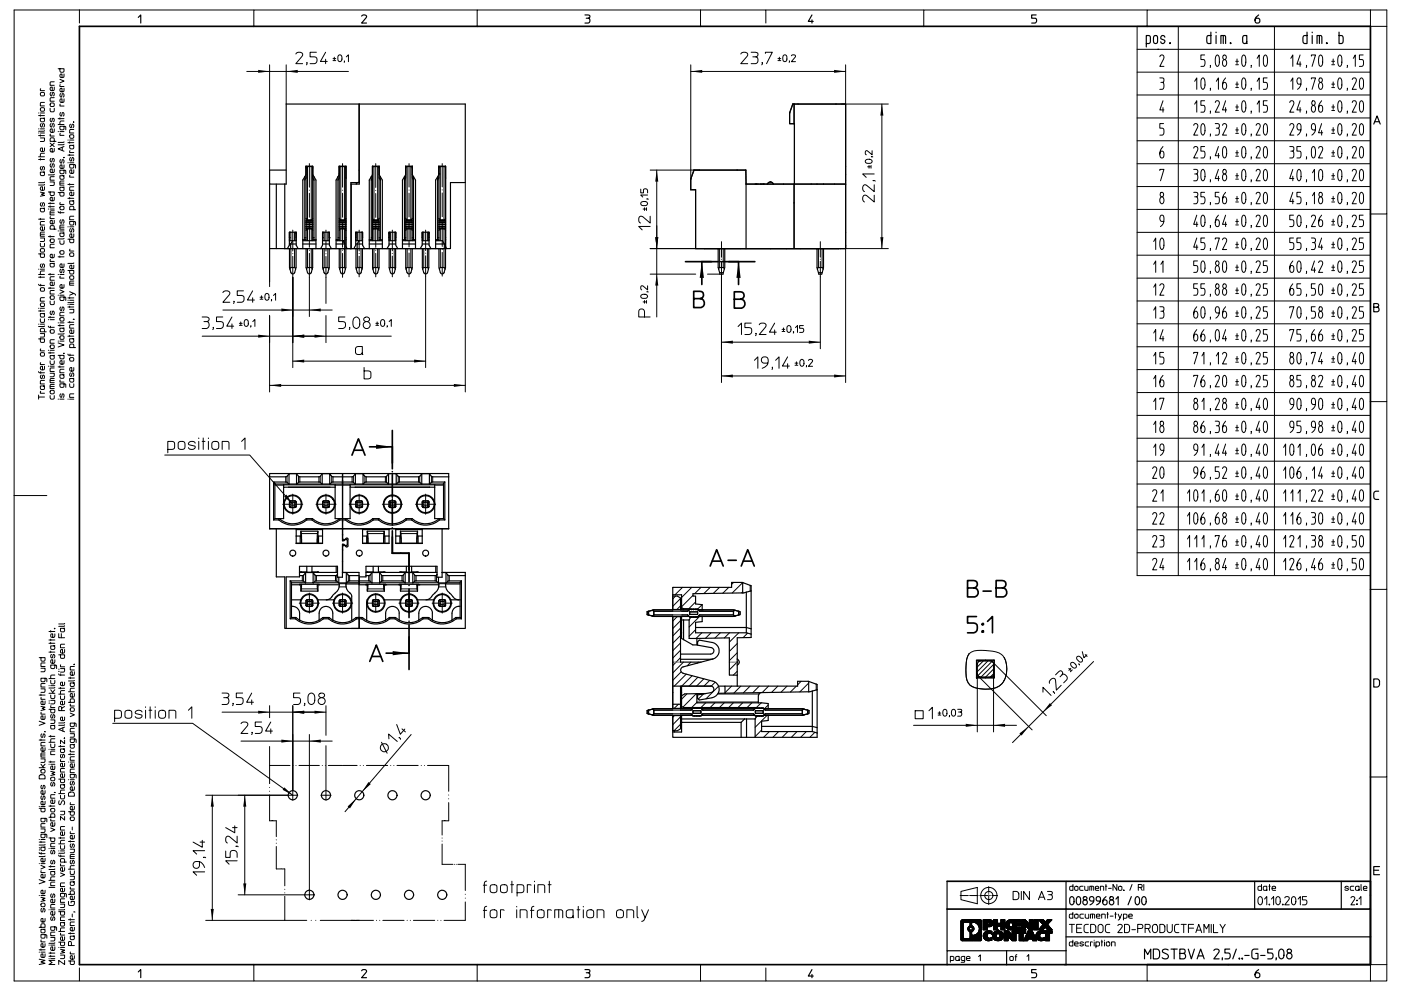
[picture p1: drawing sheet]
<svg xmlns="http://www.w3.org/2000/svg" width="420mm" height="297mm" viewBox="0 0 420 297" stroke-linecap="round" stroke-linejoin="round" font-family="sans-serif">
<g fill="none" stroke="#000" stroke-width=".3">
<path d="M23.8 3v3.9M76.1 3h-71.9v291h19.6M80.8 19.4v31.6M85.8 19.4v11.8M88.7 16.2a1.1 1.1 0 0 1 1.1-.6 1.1 1.1 0 0 1 .9 .9l-2 2.6h2M92 18.8l-.1 .6M94.9 15.7h-1.9v1.3h1.3a1.06 1.06 0 0 1 .8 1.1 1.06 1.06 0 0 1-.8 1h-1.3M97.6 15.7l-1.5 2.7h2M97.6 17.7v1.4M99.8 18.2h.8M99.8 17.6h.8M100.2 17.1v.9"/>
<path d="M101.5 16.6a.62 .62 0 0 1 .7-.1 .62 .62 0 0 1 .3 .7v.5a.63 .63 0 0 1-.6 .8 .63 .63 0 0 1-.6-.8zM103.3 18.3l-.1 .4M103.8 17l.7-.6v2.1M143.1 3h-67v4.9M207.1 19.4v34.3M210 3h19.6v3.9M210 3h-66.9v4.9M210 3v4.9M222.1 16.2a1.12 1.12 0 0 1 1.1-.6 1.12 1.12 0 0 1 1 .9l-2.1 2.6h2.1M225.2 15.7h1.2l.8 .2v.8l-.6 .3a1.08 1.08 0 0 1 .6 1.1 1.08 1.08 0 0 1-.8 1h-1.2M225.7 17h.9M228.5 18.8l-.1 .6"/>
<path d="M229.4 16v-.3h2.1l-1.7 3.4M229.6 3h47.3M233.2 18.2h.9M233.2 17.6h.9M233.6 17.1v.9M234.8 16.7a.61 .61 0 0 1 .8-.2 .61 .61 0 0 1 .3 .7v.5a.63 .63 0 0 1-.6 .8 .63 .63 0 0 1-.6-.8zM236.7 18.3l-.1 .4M237.2 16.7a.61 .61 0 0 1 .8-.3 .61 .61 0 0 1 .4 .7l-1.2 1.4h1.3M253.5 19.4v11.8M340.9 7.9h69.9v164.6h-69.9zM340.9 14.8h69.9M343.9 3h-67v4.9"/>
<path d="M347.7 17a.69 .69 0 0 1 1-.4 .69 .69 0 0 1 .1 1.1l-1.1 2.2h1.2M353.2 7.9v164.6M361.1 16.5h-1.1v1.3h.8a1.35 1.35 0 0 1 0 2.1h-.8M362.9 19.6l-.1 .6M364.6 16.7l.4-.2a2.99 2.99 0 0 1 .2 3.3l-.3 .1a2.62 2.62 0 0 1-.3-3.2zM366.7 16.7a.59 .59 0 0 1 .8 .1 .59 .59 0 0 1 0 .8 .59 .59 0 0 1-.8 0zM367 17.8a1.14 1.14 0 0 0-.5 1.1 1.14 1.14 0 0 0 .7 1l.5-.8a1.12 1.12 0 0 0-.5-1.3M370.5 19.4h.8M370.5 18.4h.8M370.8 17.7v1.3M372.5 16.7l.4-.2a2.92 2.92 0 0 1 .2 3.3l-.3 .1a2.52 2.52 0 0 1-.4-3zM375.1 19.6l-.1 .6"/>
<path d="M376.9 17.5l.6-1v3.4M379.1 16.6l.3-.1a2.83 2.83 0 0 1 .2 3.3l-.3 .1a2.92 2.92 0 0 1-.2-3.3zM382.1 7.9v164.6M387 17.5l.6-1v3.4M389.7 16.5l-.9 2.7h1.2M389.7 18.5v1.4M391.7 19.6l-.1 .6M393.1 16.8v-.3h1.3l-1.1 3.4M395.5 16.7l.5-.2a2.92 2.92 0 0 1 .1 3.3l-.2 .1a2.67 2.67 0 0 1-.4-3.2zM399.2 19.4h.9M399.2 18.4h.9M399.7 17.7v1.3"/>
<path d="M401.3 16.7l.4-.2a2.99 2.99 0 0 1 .2 3.3l-.3 .1a2.62 2.62 0 0 1-.3-3.2zM403.9 19.6l-.1 .6M405.7 17.5l.6-1v3.4M408.7 16.5h-1.2v1.3h.8a1.35 1.35 0 0 1 0 2.1h-.8M410.8 3h-66.9v4.9M410.8 3v4.9h4.9v56.2h-4.9M410.8 3h4.9v4.9M11.6 39.9h.1M11.6 38.6h.1M11.6 34.6h1.7M11.6 33.9h.1M12.1 34.4v.4"/>
<path d="M12.1 39.9h1.2M12.1 38.6h1.2M12.1 33.9h1.2M12.2 26.6l-.1 .6h1.2M12.3 32.3h.7a.56 .56 0 0 1 .4 .5 .56 .56 0 0 1-.4 .5h-.5a.61 .61 0 0 1-.2-1zM12.3 27.7h.7a.56 .56 0 0 1 .4 .5 .56 .56 0 0 1-.4 .5h-.5a.61 .61 0 0 1-.2-1zM12.4 37a.48 .48 0 0 0-.3 .6 .48 .48 0 0 0 .5 .4l.3-.9a.53 .53 0 0 1 .5 .4 .53 .53 0 0 1-.3 .6M13.3 39.2l-.2 .1h-1.5M13.3 35.3l-1.2 .2 .1 .9h1l.1-.6-.2-.3M13.3 30.7h-1l-.2 .2v.8h1.2M15 32.5v.6l.4 .4 .8-.1 .1-.9M15.2 30.9h.7a.56 .56 0 0 1 .4 .5 .56 .56 0 0 1-.4 .5h-.5a.61 .61 0 0 1-.2-1z"/>
<path d="M15.3 37a.48 .48 0 0 0-.3 .6 .48 .48 0 0 0 .6 .4l.2-.9a.53 .53 0 0 1 .5 .4 .53 .53 0 0 1-.3 .6M15.3 35.5a.48 .48 0 0 0-.3 .5 .48 .48 0 0 0 .6 .4l.2-.9a.53 .53 0 0 1 .5 .4 .53 .53 0 0 1-.3 .6M15.3 27.7a.48 .48 0 0 0-.3 .6 .48 .48 0 0 0 .6 .3l.2-.9a.53 .53 0 0 1 .5 .5 .53 .53 0 0 1-.3 .5M16.3 38.6l-.1 .9-.8 .2a.55 .55 0 0 1-.4-.7 .55 .55 0 0 1 .7-.4v1.1M16.3 29.3h-1l-.3 .2v.8h1.3M16.3 26.1l-.1 .9-.8 .2a.55 .55 0 0 1-.4-.7 .55 .55 0 0 1 .7-.4v1.1M16.3 24.5h-1l-.3 .3v.8h1.3M17.4 20.6h1.8l-.1 .9-1 .1-.1-1M17.4 39.4h.1M17.4 37.3h1.8M17.4 35.6h1.8M18 23.8l1.2 .5-1.2 .5"/>
<path d="M18 35.3v.4M18 39.4h1.2M18.1 40l-.1 .6h1.2M18.1 31.2l-.1 .6h1.2M18.1 25.4l-.1 .5h1.2M18.2 33.7a.53 .53 0 0 0-.3 .6 .53 .53 0 0 0 .6 .4l.2-.9a.54 .54 0 0 1 .5 .4 .54 .54 0 0 1-.3 .6M18.2 28a.48 .48 0 0 0-.3 .6 .48 .48 0 0 0 .6 .4l.2-.9a.53 .53 0 0 1 .6 .4 .53 .53 0 0 1-.4 .6M19.2 37.8l-.1 1h-1l-.1-1h1.4l.3 .2v.9M19.2 36.3h-1.1l-.1 1M19.2 29.6l-.1 .9-.8 .2a.55 .55 0 0 1-.3-.7 .55 .55 0 0 1 .6-.4v1.1M19.2 26.5l-.1 .9-.8 .1a.55 .55 0 0 1-.3-.6 .55 .55 0 0 1 .6-.4v1M19.2 22.2l-.1 .9-.8 .1a.55 .55 0 0 1-.3-.6 .55 .55 0 0 1 .6-.4v1"/>
<path d="M21.2 37.2a.48 .48 0 0 0-.4 .6 .48 .48 0 0 0 .6 .3l.3-.9a.53 .53 0 0 1 .5 .5 .53 .53 0 0 1-.3 .6M22 36.5l.1 .2zM22.1 38.8h-1l-.2 .2v.9h1.2M74 21.4h30.5M207.1 21.4h46.4M252.2 31.2h14.1M264.4 31.2v43.3M340.9 35.3h69.9M340.9 28.5h69.9M340.9 21.6h69.9M347.7 23.4h.8a.74 .74 0 0 1 .4 .6 .74 .74 0 0 1-.4 .7 1.45 1.45 0 0 1 0 2.1h-.8M348 24.7h.5"/>
<path d="M348.7 30.2l-1 2.7h1.2M348.7 32.2v1.4M348.8 37h-1.1v1.4h.8a1.39 1.39 0 0 1 0 2.1h-.8M357.9 37.6a.65 .65 0 0 1 .8-.5 .65 .65 0 0 1 .4 .8l-1.2 2.6h1.2M358.1 24.4l.7-1v3.4M358.1 31.2l.7-1v3.4M360.4 23.4h.3a2.85 2.85 0 0 1 .1 3.3l-.2 .1a2.99 2.99 0 0 1-.2-3.4zM360.4 37.1l.3-.1a2.92 2.92 0 0 1 .1 3.4h-.4a3.4 3.4 0 0 1 0-3.3zM361.1 30.2h-1.1v1.4h.8a1.35 1.35 0 0 1 0 2h-.8M362.9 26.5l-.1 .6M362.9 33.4l-.1 .6M364.3 30.7a.69 .69 0 0 1 1-.4 .69 .69 0 0 1 .1 1.1l-1.1 2.2h1.2"/>
<path d="M364.3 37h.8a.77 .77 0 0 1 .5 .7 .77 .77 0 0 1-.4 .7 1.45 1.45 0 0 1-.1 2.1h-.8M364.6 24.4l.7-1v3.4M364.6 38.4h.6M366.5 37.6a.65 .65 0 0 1 .8-.5 .65 .65 0 0 1 .4 .8l-1.2 2.6h1.2M367.4 23.4a2.51 2.51 0 0 0-.4 3.4 1.08 1.08 0 0 0 .7-1.1 1.08 1.08 0 0 0-.7-1l-.4 .3-.1 .6M367.4 30.2l-.9 2.7h1.2M367.4 32.2v1.4M370.5 26.2h.8M370.5 25.2h.8M370.5 33.1h.8M370.5 32.1h.8M370.5 40h.8"/>
<path d="M370.5 38.9h.8M370.8 24.5v1.4M370.8 31.4v1.4M370.8 38.2v1.4M372.6 23.4h.3a2.85 2.85 0 0 1 .2 3.3l-.3 .1a2.99 2.99 0 0 1-.2-3.4zM372.6 30.3l.3-.1a2.89 2.89 0 0 1 .2 3.3l-.3 .1a2.96 2.96 0 0 1-.2-3.3zM372.6 37.1l.3-.1a2.92 2.92 0 0 1 .2 3.4h-.5a3.4 3.4 0 0 1 0-3.3zM375.1 26.5l-.1 .6M375.1 33.4l-.1 .6M376.6 37.6a.65 .65 0 0 1 .8-.6 .65 .65 0 0 1 .4 .9l-1.2 2.6h1.2M376.9 24.4l.6-1v3.4M376.9 31.2l.6-1v3.4"/>
<path d="M379.1 37.1l.3-.1a2.68 2.68 0 0 1 0 3.5l-.3-.1a3.4 3.4 0 0 1 0-3.3zM379.9 23.4h-1.2v1.3h.8a1.33 1.33 0 0 1 0 2.1h-.8M379.9 30.2h-1.2v1.4h.8a1.29 1.29 0 0 1 0 2h-.8M386.6 30.7a.69 .69 0 0 1 1.1-.4 .69 .69 0 0 1 .1 1.1l-1.2 2.2h1.3M386.6 37.6a.65 .65 0 0 1 .9-.6 .65 .65 0 0 1 .4 .9l-1.3 2.6h1.3M387 24.4l.6-1v3.4M389.7 30.2l-.9 2.7h1.2M389.7 32.2v1.4M390 25.2h-.7a1.03 1.03 0 0 1-.5-1 1.03 1.03 0 0 1 .8-.8 2.42 2.42 0 0 1-.6 3.4M390 38.9h-.7a1.06 1.06 0 0 1-.5-1 1.06 1.06 0 0 1 .8-.9 2.47 2.47 0 0 1-.6 3.5M391.7 26.5l-.1 .6M391.7 33.4l-.1 .6"/>
<path d="M393.1 23.7v-.3h1.3l-1.1 3.4M393.5 30.3a.6 .6 0 0 1 .8 .6 .6 .6 0 0 1-1 .4l-.1-.6zM393.6 31.6a1.13 1.13 0 0 0-.5 1.1 1.13 1.13 0 0 0 .8 .9l.5-.8a1.12 1.12 0 0 0-.6-1.2M394.3 38.9h-.7a1.06 1.06 0 0 1-.5-1 1.06 1.06 0 0 1 .8-.9 2.44 2.44 0 0 1-.6 3.5M395.6 23.4a.63 .63 0 0 1 .8 .6 .63 .63 0 0 1-.8 .6l-.2-.4zM395.8 24.7a1.14 1.14 0 0 0-.5 1.1 1.14 1.14 0 0 0 .8 1l.4-.8a1.21 1.21 0 0 0-.5-1.3M396.2 30.2a2.51 2.51 0 0 0-.5 3.4 1.1 1.1 0 0 0 .9-.8 1.1 1.1 0 0 0-.4-1.2h-.6l-.3 .8M396.2 37l-.9 2.8h1.2M396.2 39.1v1.4M399.2 26.2h.9M399.2 25.2h.9M399.2 33.1h.9"/>
<path d="M399.2 32.1h.9M399.2 40h.9M399.2 38.9h.9M399.7 24.5v1.4M399.7 31.4v1.4M399.7 38.2v1.4M401.5 23.4h.4a2.99 2.99 0 0 1-.2 3.4h-.1a2.92 2.92 0 0 1-.1-3.4zM401.5 30.3l.2-.1a2.96 2.96 0 0 1 .2 3.3l-.3 .1a2.89 2.89 0 0 1-.1-3.3zM401.5 37.1l.2-.1a2.99 2.99 0 0 1 .2 3.4l-.3 .1a2.92 2.92 0 0 1-.1-3.4zM403.9 26.5l-.1 .6M403.9 33.4l-.1 .6M405.4 23.8a.64 .64 0 0 1 .8-.4 .64 .64 0 0 1 .4 .8l-1.2 2.6h1.2"/>
<path d="M405.4 30.7a.69 .69 0 0 1 1-.4 .69 .69 0 0 1 .1 1.1l-1.1 2.2h1.2M405.4 37.6a.65 .65 0 0 1 .8-.6 .65 .65 0 0 1 .4 .9l-1.2 2.6h1.2M407.8 23.6l.5-.2a2.92 2.92 0 0 1-.1 3.4h-.1a2.67 2.67 0 0 1-.3-3.2zM407.8 30.4l.4-.2a2.89 2.89 0 0 1 .1 3.3l-.2 .1a2.67 2.67 0 0 1-.3-3.2zM407.8 37.3l.4-.3a2.92 2.92 0 0 1 .1 3.4l-.2 .1a2.67 2.67 0 0 1-.3-3.2zM11.6 47.8h1.7M11.6 47h1.7M11.6 40.6h1.7M12.1 57.6l1.2 .3-.8 .3 .8 .4-1.2 .2M12.1 41.3h1.2l-.1 1.1h-1.1M12.1 40.4v.4M12.1 47.5v.5"/>
<path d="M12.4 49.9a.48 .48 0 0 0-.3 .6 .48 .48 0 0 0 .5 .3l.3-.9a.53 .53 0 0 1 .5 .5 .53 .53 0 0 1-.3 .6M13.3 56v.9l-.8 .1a.55 .55 0 0 1-.4-.6 .55 .55 0 0 1 .6-.4v1M13.3 55.3l-.2 .2h-1.5M13.3 54.6l-.2 .1h-1.5M13.3 51.5l-1.2 .1 .1 1h1l.1-.6-.2-.4M13.3 45.9l-1 .1-.2 1M13.3 44.3v1l-.8 .1a.55 .55 0 0 1-.4-.7 .55 .55 0 0 1 .6-.4v1.1M14.5 57.5h1.8l-.1 1-1 .1-.2-1.1M15 54.5h1.3l-.2 1.1h-1.1M15 42.9l1.3 1.1M15.1 40.2l-.1 .6h1.3M15.3 49.1a.48 .48 0 0 0-.3 .5 .48 .48 0 0 0 .6 .4l.2-.9a.53 .53 0 0 1 .5 .4 .53 .53 0 0 1-.3 .6"/>
<path d="M15.3 47.5a.48 .48 0 0 0-.3 .6 .48 .48 0 0 0 .6 .3l.2-.9a.53 .53 0 0 1 .5 .4 .53 .53 0 0 1-.3 .6M16.3 59.1l-.1 .9-.8 .2a.55 .55 0 0 1-.4-.7 .55 .55 0 0 1 .7-.4v1.1M16.3 52.9h-1l-.3 .3v.8h1.3M16.3 52.2l-.3 .2h-1.5M16.3 50.7l-.1 .9-.8 .1a.55 .55 0 0 1-.4-.6 .55 .55 0 0 1 .7-.4v1M16.3 44.5l-.1 .9-.8 .1a.55 .55 0 0 1-.4-.6 .55 .55 0 0 1 .7-.4v1M16.3 42.4l-.2-1.1h-.9l-.2 1.1h1.8M16.3 42.9l-1.3 1.1M17.4 57.7h1.8l-.1 .9-1 .1-.1-1M18 54.9h1.2M18.2 47.8a.48 .48 0 0 0-.3 .6 .48 .48 0 0 0 .6 .4l.2-.9a.53 .53 0 0 1 .6 .4 .53 .53 0 0 1-.4 .6M18.7 44.1v1"/>
<path d="M19.1 47.2l.1 .1zM19.2 47.2h.1M19.2 56l-1.2 .1 .1 1h1l.1-.6-.3-.4M19.2 54.3h-1l-.2 .2v1h1.2M19.2 52.6l-1.2 .1 .1 1h1l.1-.6-.3-.4M19.2 51l-.2 1-.9-.1-.1-.9h1.4l.3 .1v1M19.2 49.4l-.1 .9-.8 .2a.55 .55 0 0 1-.3-.7 .55 .55 0 0 1 .6-.4v1.1M19.2 43.9l-1.8 .7 1.8 .7M19.2 43.2l-.3 .2h-1.5M19.2 42.5l-.3 .2h-1.5M20.4 59.4h1.7M20.4 55.3h1.7"/>
<path d="M20.4 48.8h.1M20.4 46.5h1.7M20.4 42.8h1.7M20.4 42h.1M20.9 42.5v.4M20.9 46.2v.5M20.9 55v.5M20.9 59.2v.4M20.9 48.8h1.2M20.9 42h1.2M21 52.5l-.1 .6h1.2M21 45.2l-.1 .5h1.2"/>
<path d="M21.1 40.4h.7a.56 .56 0 0 1 .3 .5 .56 .56 0 0 1-.3 .5h-.6a.62 .62 0 0 1-.1-1zM21.2 47.2a.49 .49 0 0 0-.4 .6 .49 .49 0 0 0 .6 .4l.3-.9a.52 .52 0 0 1 .5 .4 .52 .52 0 0 1-.3 .6M22.1 57.6l-.1 .9-.8 .1a.55 .55 0 0 1-.3-.6 .55 .55 0 0 1 .6-.4v1M22.1 56h-1l-.2 .3v.7h1.2M22.1 50.9l-.1 1-.8 .1a.55 .55 0 0 1-.3-.7 .55 .55 0 0 1 .6-.4v1.1M22.1 49.3l-.1 1h-1l-.1-1h1.4l.3 .2v.9M22.1 43.5l-1.2 .1 .1 .9h1l.1-.5-.3-.4M92.2 49.9v16M93.3 49.9v16M102.2 49.9v16M103.3 49.9v16M112.1 49.9v16"/>
<path d="M113.2 49.9v16M122.1 49.9v16M123.2 49.9v16M132 49.9v16M133.1 49.9v16M139.5 54.7v62.8M192.1 56.7v1.1h.8v-.8a.64 .64 0 0 1 .6-.4 .64 .64 0 0 1 .6 .4v.8M194 59.6l.3 .1M194.1 58.5h-2l.6 .6M194.9 51h14.7M196.9 51v23.5M259.5 48a1.04 1.04 0 0 1 1.2-.4 1.04 1.04 0 0 1 .7 1 1.19 1.19 0 0 1-2-.3z"/>
<path d="M260.1 50h.8M260.5 49.6v.8M261.1 49.6v.8M261.3 47l.4 .1M261.4 45.2v1.2l-1.3-1.1a.6 .6 0 0 0-.8 .3 .6 .6 0 0 0 .4 .8M261.8 54.1l.6 .2M262.1 58.5v2l-2.3-1.9a.73 .73 0 0 0-.8-.1 .73 .73 0 0 0-.4 .7 1.14 1.14 0 0 0 .6 1.3M262.1 55.4v2l-2.3-1.8a.71 .71 0 0 0-.8-.2 .71 .71 0 0 0-.4 .8 1.12 1.12 0 0 0 .6 1.2M262.1 52.1h-3.5l1.1 1.1M340.9 55.9h69.9M340.9 49.1h69.9M340.9 42.2h69.9"/>
<path d="M347.7 51.1v-.3h1.2l-1 3.4M348.1 57.7a.63 .63 0 0 1 .8 .6 .63 .63 0 0 1-.8 .6l-.3-.4zM348.2 59a1.14 1.14 0 0 0-.5 1.1 1.14 1.14 0 0 0 .8 1l.3-.5 .1-.8-.5-.8M348.7 43.9a2.48 2.48 0 0 0-.5 3.4 1.13 1.13 0 0 0 .8-.8 1.13 1.13 0 0 0-.3-1.1h-.7l-.3 .7M357.9 44.4a.69 .69 0 0 1 1-.4 .69 .69 0 0 1 .1 1.1l-1.1 2.2h1.2M357.9 50.8h.7a.74 .74 0 0 1 .5 .6 .74 .74 0 0 1-.4 .7 1.34 1.34 0 0 1-.1 2.1h-.7M357.9 57.6h.7a.72 .72 0 0 1 .5 .7 .72 .72 0 0 1-.4 .7 1.37 1.37 0 0 1-.1 2.1h-.7M358.1 52.1h.6M358.1 59h.6M360.4 50.9l.3-.1a2.92 2.92 0 0 1 .1 3.3l-.2 .1a2.92 2.92 0 0 1-.2-3.3zM361.1 43.9h-1.1v1.4h.8a1.35 1.35 0 0 1 0 2h-.8M361.1 57.6h-1.1v1.4h.8a1.39 1.39 0 0 1 0 2.1h-.8"/>
<path d="M362.9 40.2l-.1 .6M362.9 47.1l-.1 .6M362.9 53.9l-.1 .6M365.3 43.9l-1 2.8h1.2M365.3 50.8l-1 2.7h1.2M365.3 46v1.3M365.3 52.8v1.4M365.4 57.6h-1.1v1.4h.8a1.39 1.39 0 0 1 0 2.1h-.8M366.7 51a.59 .59 0 0 1 .8 0 .59 .59 0 0 1 0 .9 .59 .59 0 0 1-.8 0zM366.9 44l.2-.1a2.8 2.8 0 0 1 .2 3.4h-.2a2.99 2.99 0 0 1-.2-3.3zM367 52.1a1.14 1.14 0 0 0-.5 1.1 1.14 1.14 0 0 0 .7 1l.5-.8a1.12 1.12 0 0 0-.5-1.3M367.4 57.6a2.51 2.51 0 0 0-.4 3.5 1.08 1.08 0 0 0 .7-1.1 1.08 1.08 0 0 0-.7-1l-.4 .3-.1 .6"/>
<path d="M370.5 46.8h.8M370.5 45.8h.8M370.5 53.7h.8M370.5 52.7h.8M370.5 59.5h.8M370.8 45.1v1.4M370.8 52v1.3M370.8 58.8v1.4M372.6 44l.3-.1a2.89 2.89 0 0 1 .2 3.4h-.3a2.99 2.99 0 0 1-.2-3.3zM372.6 50.9l.3-.1a2.92 2.92 0 0 1 .2 3.3l-.3 .1a2.92 2.92 0 0 1-.2-3.3zM372.6 57.7l.3-.1a2.85 2.85 0 0 1 .2 3.4l-.3 .1a2.99 2.99 0 0 1-.2-3.4zM375.1 40.2l-.1 .6"/>
<path d="M375.1 47.1l-.1 .6M375.1 53.9l-.1 .6M376.6 44.4a.64 .64 0 0 1 .8-.5 .64 .64 0 0 1 .4 .9l-1.2 2.5h1.2M376.6 51.3a.69 .69 0 0 1 1-.5 .69 .69 0 0 1 .1 1.2l-1.1 2.2h1.2M376.6 58.1a.64 .64 0 0 1 .8-.5 .64 .64 0 0 1 .4 .9l-1.2 2.6h1.2M379.1 44l.3-.1a2.8 2.8 0 0 1 .2 3.4h-.3a2.99 2.99 0 0 1-.2-3.3zM379.1 50.9l.3-.1a2.83 2.83 0 0 1 .2 3.3l-.3 .1a2.92 2.92 0 0 1-.2-3.3zM379.1 57.7l.3-.1a2.76 2.76 0 0 1 .2 3.4l-.3 .1a2.99 2.99 0 0 1-.2-3.4zM386.6 43.9h.8a.75 .75 0 0 1 .5 .7 .75 .75 0 0 1-.4 .7 1.35 1.35 0 0 1-.1 2h-.8M387 45.3h.5M387.6 50.8l-1 2.7h1.3M387.6 57.6l-1 2.8h1.3"/>
<path d="M387.6 52.8v1.4M387.6 59.7v1.4M389.1 51l.4-.2a2.99 2.99 0 0 1 .1 3.3l-.2 .1a2.62 2.62 0 0 1-.3-3.2zM389.9 43.9h-1.1v1.4h.8a1.35 1.35 0 0 1 0 2h-.8M389.9 57.6h-1.1v1.4h.8a1.39 1.39 0 0 1 0 2.1h-.8M391.7 40.2l-.1 .6M391.7 47.1l-.1 .6M391.7 53.9l-.1 .6M393.5 51.8l.6-1v3.4M393.5 58.7l.6-1.1v3.5M393.5 44l.3-.1a2.89 2.89 0 0 1 .1 3.4h-.2a2.99 2.99 0 0 1-.2-3.3zM395.3 44.4a.64 .64 0 0 1 .8-.5 .64 .64 0 0 1 .4 .9l-1.2 2.5h1.2"/>
<path d="M395.5 51l.5-.2a2.92 2.92 0 0 1 .1 3.3l-.2 .1a2.67 2.67 0 0 1-.4-3.2zM395.6 57.7a.63 .63 0 0 1 .8 .6 .63 .63 0 0 1-.8 .6l-.2-.4zM395.8 59a1.14 1.14 0 0 0-.5 1.1 1.14 1.14 0 0 0 .8 1l.4-.8a1.21 1.21 0 0 0-.5-1.3M399.2 46.8h.9M399.2 45.8h.9M399.2 53.7h.9M399.2 52.7h.9M399.2 59.5h.9M399.7 45.1v1.4M399.7 52v1.3M399.7 58.8v1.4M401.5 44l.2-.1a2.96 2.96 0 0 1 .2 3.4h-.3a2.92 2.92 0 0 1-.1-3.3z"/>
<path d="M401.5 50.9l.2-.1a2.99 2.99 0 0 1 .2 3.3l-.3 .1a2.85 2.85 0 0 1-.1-3.3zM401.5 57.7h.4a2.99 2.99 0 0 1-.2 3.4h-.1a2.92 2.92 0 0 1-.1-3.4zM403.9 40.2l-.1 .6M403.9 47.1l-.1 .6M403.9 53.9l-.1 .6M405.4 44.4a.64 .64 0 0 1 .8-.5 .64 .64 0 0 1 .4 .9l-1.2 2.5h1.2M405.4 51.3a.69 .69 0 0 1 1-.5 .69 .69 0 0 1 .1 1.2l-1.1 2.2h1.2M405.4 58.1a.64 .64 0 0 1 .8-.5 .64 .64 0 0 1 .4 .9l-1.2 2.6h1.2M407.8 44.2l.4-.3a2.89 2.89 0 0 1 .1 3.4h-.2a2.67 2.67 0 0 1-.3-3.1zM407.8 51l.4-.2a2.92 2.92 0 0 1 .1 3.3l-.2 .1a2.67 2.67 0 0 1-.3-3.2zM407.8 57.9l.5-.2a2.92 2.92 0 0 1-.1 3.4h-.1a2.67 2.67 0 0 1-.3-3.2zM11.6 76.1h1.7v.9l-1 .1-.2-1"/>
<path d="M11.6 65.7h1.7M12.1 72.9v.7l.4 .4 .8-.2v-.9M12.1 71.3h1.2l-.1 1.1h-1.1M12.1 65.4v.5M12.1 70.2h1.2M12.3 74.5h.7a.56 .56 0 0 1 .4 .5 .56 .56 0 0 1-.4 .6h-.5a.61 .61 0 0 1-.2-1.1zM12.4 79.1a.53 .53 0 0 0-.3 .6 .53 .53 0 0 0 .5 .4l.3-1a.54 .54 0 0 1 .5 .5 .54 .54 0 0 1-.3 .5M12.4 60.7a.53 .53 0 0 0-.3 .6 .53 .53 0 0 0 .5 .5l.3-1a.54 .54 0 0 1 .5 .4 .54 .54 0 0 1-.3 .6M13.3 69.6h-1l-.2 .2v1h1.2M13.3 68v.9l-.8 .1a.55 .55 0 0 1-.4-.6 .55 .55 0 0 1 .6-.4v1M13.3 66.4h-1l-.2 .3v.7h1.2M13.3 62.3l-1.2 .1 .1 1h1l.1-.6-.2-.4"/>
<path d="M14.5 62.6h.1M14.5 70.9h1.8M14.5 61.9h1.8M14.5 61h1.8M15 62.6h1.3M15 60.7v.4M15 61.7v.4M15 70.6v.5M15 63.8h1.3M15.1 77.8l-.1 .5h1.3M15.1 64.9l-.1 .6h1.3M15.2 71.6h.7a.56 .56 0 0 1 .4 .5 .56 .56 0 0 1-.4 .6h-.5a.62 .62 0 0 1-.2-1.1z"/>
<path d="M16.3 78.9h-1.3l.2 1h1l.1-.5-.3-.5M16.3 76.2l-.1 .9-.8 .2a.55 .55 0 0 1-.4-.7 .55 .55 0 0 1 .7-.4v1.1M16.3 73.2h-1l-.3 .2v.9h1.3M16.3 68.7l-.2-1h-.9l-.2 1h1.8M16.3 66l-.1 1-.8 .1a.55 .55 0 0 1-.4-.7 .55 .55 0 0 1 .7-.4v1.1M16.3 63.2h-1l-.3 .2v1h1.3M17.4 63.4l.2 .3h1.6M17.4 77h1.8M17.4 69.2h.1M18 72.1v.7l.3 .4 .8-.1 .1-1M18 76.7v.4M18 69.2h1.2"/>
<path d="M18 68.1h1.2M18.1 60.7l-.1 .6h1.2M18.1 63.4v.5M18.1 75.2l.7-.1a.56 .56 0 0 1 .4 .6 .56 .56 0 0 1-.4 .5h-.5a.62 .62 0 0 1-.2-1zM18.1 61.8h.7a.56 .56 0 0 1 .4 .5 .56 .56 0 0 1-.4 .6h-.5a.61 .61 0 0 1-.2-1.1zM18.2 65.9a.53 .53 0 0 0-.3 .6 .53 .53 0 0 0 .6 .4l.2-1a.54 .54 0 0 1 .5 .4 .54 .54 0 0 1-.3 .6M19.2 79.1l-.1 .9-.8 .1a.55 .55 0 0 1-.3-.6 .55 .55 0 0 1 .6-.4v1M19.2 71.4l-.3 .2h-1.5M19.2 69.7l-1.2 .1 .1 1h1l.1-.6-.3-.4M19.2 67.4h-1l-.2 .3v1h1.2M20.4 71.7h1.7l-.1 .9-.9 .1-.2-1M20.4 68h.1"/>
<path d="M20.9 68h1.2M21 74.7l-.1 .5h1.2M21.1 75.8h.7a.57 .57 0 0 1 .3 .5 .57 .57 0 0 1-.3 .5h-.6a.59 .59 0 0 1-.1-1zM21.2 68.5a.53 .53 0 0 0-.3 .6 .53 .53 0 0 0 .5 .4l.3-1a.54 .54 0 0 1 .5 .5 .54 .54 0 0 1-.3 .6M22.1 79.5l-.1 .9-.8 .1a.55 .55 0 0 1-.3-.6 .55 .55 0 0 1 .6-.4v1M22.1 78.8l-.2 .1h-1.5M22.1 70.1l-.1 .9-.8 .2a.55 .55 0 0 1-.3-.7 .55 .55 0 0 1 .6-.4v1.1M22.1 66.4l-.2 1-.9-.1-.1-.9h1.4l.3 .1v.9M22.1 64.8h-1l-.2 .3v.8h1.2M22.1 62.9l-.2-1.1h-.8l-.2 1.1h1.7M22.1 60.1l-1.2 .1 .1 1h1l.1-.6-.3-.4M80.8 74.5v11.4"/>
<path d="M87.2 69.6v2.5M87.2 74.5v5.7M88.3 69.6v2.5M88.3 74.5v5.7M92.2 68.6v3.5M92.2 74.5v5.7M93.3 68.6v3.5M93.3 74.5v5.7M97.2 69.6v2.5M97.2 74.5v5.7M98.3 69.6v2.5M98.3 74.5v5.7"/>
<path d="M102.2 68.6v3.5M102.2 74.5v5.7M103.3 68.6v4.4M103.3 74.5v5.7M107.1 69.6v2.5M107.1 74.5v5.7M108.2 69.6v2.5M108.2 74.5v5.7M112.1 68.6v3.5M112.1 74.5v5.7M113.2 68.6v3.5M113.2 74.5v5.7"/>
<path d="M117.1 69.6v2.5M117.1 74.5v5.7M118.2 69.6v2.5M118.2 74.5v5.7M122.1 68.6v3.5M122.1 74.5v5.7M123.2 68.6v3.5M123.2 74.5v5.7M127 69.6v2.5M127 74.5v5.7M128.1 69.6v2.5M128.1 74.5v5.7"/>
<path d="M132 68.6v3.5M132 74.5v5.7M133.1 68.6v4.4M133.1 74.5v5.7M192.3 60.5a1.14 1.14 0 0 1 1.8 .6 1.18 1.18 0 0 1-2 0zM192.8 62.6h.8M193.2 62.3v.8M193.8 62.3v.8M194.9 67.9h-3.4l1 1M194.9 64.8v2l-2.2-1.9a.73 .73 0 0 0-.8 0 .73 .73 0 0 0-.4 .6 1.04 1.04 0 0 0 .5 1.3M194.9 74.5h16.3M196.9 67.7v27.3"/>
<path d="M215.7 74.5v5.7M216.8 74.5v5.7M245.4 74.5v5.7M246.5 74.5v5.7M251.9 74.5h14.4M253.5 73.5v41.1M340.9 76.5h69.9M340.9 69.6h69.9M340.9 62.8h69.9M345.9 72.4l.6-1.1v3.5M345.9 79.2l.6-1v3.4M348 79.2l.7-1v3.4"/>
<path d="M348.1 71.4l.3-.1a2.99 2.99 0 0 1 .1 3.4l-.2 .1a2.92 2.92 0 0 1-.2-3.4zM348.9 66.4h-.7a1.03 1.03 0 0 1-.5-1.1 1.03 1.03 0 0 1 .8-.8 2.42 2.42 0 0 1-.6 3.4M358.8 64.5l-.9 2.7h1.2M358.8 71.3l-.9 2.8h1.2M358.8 66.5v1.4M358.8 73.4v1.4M359 78.2h-1.1v1.4h.7a1.29 1.29 0 0 1 0 2h-.7M360.4 64.6l.3-.1a2.89 2.89 0 0 1 .1 3.3l-.2 .1a2.96 2.96 0 0 1-.2-3.3zM360.4 78.3l.3-.1a2.89 2.89 0 0 1 .1 3.4h-.2a2.96 2.96 0 0 1-.2-3.3zM361.1 71.3h-1.1v1.4h.8a1.39 1.39 0 0 1 0 2.1h-.8M362.9 60.8l-.1 .6M362.9 67.7l-.1 .6"/>
<path d="M362.9 74.5l-.1 .6M364.3 71.7v-.4h1.2l-1 3.5M364.7 78.3a.63 .63 0 0 1 .8 .6 .63 .63 0 0 1-.8 .6l-.3-.4zM364.8 79.6a1.11 1.11 0 0 0-.5 1.1 1.11 1.11 0 0 0 .8 .9l.3-.4 .1-.8-.4-.8M365.3 64.5a2.48 2.48 0 0 0-.5 3.4 1.12 1.12 0 0 0 .9-.8 1.12 1.12 0 0 0-.4-1.2h-.7l-.3 .8M366.5 71.9a.65 .65 0 0 1 .8-.6 .65 .65 0 0 1 .4 .9l-1.2 2.6h1.2M366.9 78.3l.2-.1a2.8 2.8 0 0 1 .2 3.4h-.2a2.96 2.96 0 0 1-.2-3.3zM367.4 64.5l-.9 2.7h1.2M367.4 66.5v1.4M370.5 60.5h.8M370.5 67.4h.8M370.5 66.4h.8"/>
<path d="M370.5 74.3h.8M370.5 73.2h.8M370.8 65.7v1.4M370.8 72.5v1.4M370.8 79.4v1.4M372.6 64.6l.3-.1a2.89 2.89 0 0 1 .2 3.3l-.3 .1a2.96 2.96 0 0 1-.2-3.3zM372.6 71.4l.3-.1a2.92 2.92 0 0 1 .2 3.4l-.3 .1a2.99 2.99 0 0 1-.2-3.4zM372.6 78.3l.3-.1a2.89 2.89 0 0 1 .2 3.4h-.3a2.96 2.96 0 0 1-.2-3.3zM375.1 60.8l-.1 .6M375.1 67.7l-.1 .6M375.1 74.5l-.1 .6M376.6 65a.69 .69 0 0 1 1-.4 .69 .69 0 0 1 .1 1.1l-1.1 2.2h1.2"/>
<path d="M376.6 71.9a.65 .65 0 0 1 .8-.6 .65 .65 0 0 1 .4 .9l-1.2 2.6h1.2M376.6 78.7a.64 .64 0 0 1 .8-.5 .64 .64 0 0 1 .4 .9l-1.2 2.5h1.2M379.1 64.6l.3-.1a2.8 2.8 0 0 1 .2 3.3l-.3 .1a2.96 2.96 0 0 1-.2-3.3zM379.1 71.4l.3-.1a2.68 2.68 0 0 1 0 3.5h-.1a2.99 2.99 0 0 1-.2-3.4zM379.9 78.2h-1.2v1.4h.8a1.29 1.29 0 0 1 0 2h-.8M387.6 78.2a2.51 2.51 0 0 0-.5 3.4 1.11 1.11 0 0 0 .9-.8 1.11 1.11 0 0 0-.4-1.1h-.6l-.4 .7M387.8 64.5h-1.2v1.4h.8a1.35 1.35 0 0 1 0 2h-.8M387.8 71.3h-1.2v1.4h.8a1.39 1.39 0 0 1 0 2.1h-.8M389.2 64.6l.3-.1a2.96 2.96 0 0 1 .1 3.3l-.2 .1a2.89 2.89 0 0 1-.2-3.3zM389.2 78.3l.3-.1a2.96 2.96 0 0 1 .1 3.4h-.2a2.89 2.89 0 0 1-.2-3.3zM389.9 71.3h-1.1v1.4h.8a1.39 1.39 0 0 1 0 2.1h-.8M391.7 60.8l-.1 .6"/>
<path d="M391.7 67.7l-.1 .6M391.7 74.5l-.1 .6M393.1 65a.69 .69 0 0 1 1.1-.4 .69 .69 0 0 1 .1 1.1l-1.2 2.2h1.3M393.1 71.3h.8a.75 .75 0 0 1 .5 .7 .75 .75 0 0 1-.5 .7 1.4 1.4 0 0 1 0 2.1h-.8M393.5 72.7h.4M394.1 78.2l-1 2.8h1.3M395.3 78.7a.64 .64 0 0 1 .8-.5 .64 .64 0 0 1 .4 .9l-1.2 2.5h1.2M396.2 64.5a2.51 2.51 0 0 0-.5 3.4 1.1 1.1 0 0 0 .9-.8 1.1 1.1 0 0 0-.4-1.2h-.6l-.3 .8M396.2 71.3l-.9 2.8h1.2M396.2 73.4v1.4M399.2 60.5h.9M399.2 67.4h.9"/>
<path d="M399.2 66.4h.9M399.2 74.3h.9M399.2 73.2h.9M399.7 65.7v1.4M399.7 72.5v1.4M399.7 79.4v1.4M401.5 64.6l.2-.1a2.96 2.96 0 0 1 .2 3.3l-.3 .1a2.89 2.89 0 0 1-.1-3.3zM401.5 71.4l.2-.1a2.99 2.99 0 0 1 .2 3.4l-.3 .1a2.92 2.92 0 0 1-.1-3.4zM401.5 78.3l.2-.1a2.96 2.96 0 0 1 .2 3.4h-.3a2.89 2.89 0 0 1-.1-3.3zM403.9 60.8l-.1 .6M403.9 67.7l-.1 .6M403.9 74.5l-.1 .6"/>
<path d="M405.4 65a.69 .69 0 0 1 1-.4 .69 .69 0 0 1 .1 1.1l-1.1 2.2h1.2M405.4 71.9a.65 .65 0 0 1 .8-.6 .65 .65 0 0 1 .4 .9l-1.2 2.6h1.2M405.4 78.7a.64 .64 0 0 1 .8-.5 .64 .64 0 0 1 .4 .9l-1.2 2.5h1.2M408.7 64.5h-1.2v1.4h.8a1.35 1.35 0 0 1 0 2h-.8M408.7 71.3h-1.2v1.4h.8a1.39 1.39 0 0 1 0 2.1h-.8M408.7 78.2h-1.2v1.4h.8a1.35 1.35 0 0 1 0 2h-.8M415.7 64.1v56.3h-4.9M11.6 85.2l.3 .3h1.4M11.6 93.2h1.7M11.6 97.2h.1M11.6 92.4h.1M11.6 83.1h1.7"/>
<path d="M11.6 82.3h1.7M11.6 80.7h.1M12.1 100h1.2v.9l-1.2 .1M12.1 95.6v.6l.4 .4 .8-.1v-.9M12.1 97.2h1.2M12.1 82.8v.5M12.1 92.9v.5M12.1 92.4h1.2M12.1 80.7h1.2M12.2 85.2v.5M12.3 90.9l.7-.1a.57 .57 0 0 1 .3 .5 .57 .57 0 0 1-.3 .6h-.5a.59 .59 0 0 1-.2-1zM12.3 86.3l.7-.1a.57 .57 0 0 1 .3 .5 .57 .57 0 0 1-.3 .6h-.5a.59 .59 0 0 1-.2-1z"/>
<path d="M13.3 99.4v-.9h-1.1l-.1 .9h1.8M13.3 97.7l-.2 .2h-1.5M13.3 93.9l-1.2 .1 .1 1h1l.1-.6-.2-.4M13.3 89.2h-1l-.2 .3v.8h1.2M13.3 81.2h-1l-.2 1.1M14.5 97.8l.3 .3h1.5M14.5 95.8h.1M14.5 95.1h1.8M14.5 86.4h1.8M14.5 82.2h1.8M15 90.2v.7l.4 .4 .8-.1 .1-1M15 81.9v.5"/>
<path d="M15 86.1v.4M15 94.8v.5M15 95.8h1.3M15.1 97.8v.5M15.2 98.8h.7a.56 .56 0 0 1 .4 .5 .56 .56 0 0 1-.4 .6h-.5a.62 .62 0 0 1-.2-1.1zM15.2 88.7l.7-.1a.56 .56 0 0 1 .4 .6 .56 .56 0 0 1-.4 .5h-.5a.61 .61 0 0 1-.2-1zM15.3 93.2a.53 .53 0 0 0-.3 .6 .53 .53 0 0 0 .5 .5l.3-1a.54 .54 0 0 1 .5 .4 .54 .54 0 0 1-.3 .6M16.3 87.1h-1l-.3 .2v.8h1.3M16.3 84.5l-.1 .9-.8 .2a.55 .55 0 0 1-.4-.7 .55 .55 0 0 1 .7-.4v1.1M16.3 82.9h-1l-.3 .3v.8h1.3M17.4 82.3h.1M17.4 97.6h1.8"/>
<path d="M17.4 96.8h.1M17.4 88.5h.1M18 86.9l1.2 .5-1.2 .5M18 82.3h1.2M18 97.3v.5M18 96.8h1.2M18 88.5h1.2M18.1 82.8l-.1 .6h1.2M18.1 95.2h.7a.56 .56 0 0 1 .4 .5 .56 .56 0 0 1-.4 .5h-.5a.61 .61 0 0 1-.2-1zM18.2 92a.53 .53 0 0 0-.3 .6 .53 .53 0 0 0 .6 .4l.2-1a.54 .54 0 0 1 .5 .5 .54 .54 0 0 1-.3 .6M18.2 80.7a.53 .53 0 0 0-.3 .6 .53 .53 0 0 0 .6 .4l.2-1a.54 .54 0 0 1 .5 .4 .54 .54 0 0 1-.3 .6M19.2 99.9l-.3 .2h-1.5"/>
<path d="M19.2 98.3l-1.2 .1 .1 .9h1l.1-.6-.3-.3M19.2 93.6h-1l-.2 .3v.7h1.2M19.2 89l-.2 1-.9-.1-.1-.9h1.4l.3 .1v1M19.2 85.3l-.1 .9-.8 .2a.55 .55 0 0 1-.3-.7 .55 .55 0 0 1 .6-.4v1.1M20.4 81.1h1.7l-.1 .9-.9 .1-.2-1M20.4 96.6h1.7M20.4 92h1.7M20.4 91.2h.1M20.4 90h.1M20.4 89.3h1.7M20.9 92.7h1.2l-.2 1-1 .1M20.9 87.4l1.2 .5-1.2 .6"/>
<path d="M20.9 89v.5M20.9 91.8v.4M20.9 96.3v.5M20.9 91.2h1.2M20.9 90h1.2M20.9 84.9h1.2M21.1 82.7h.7a.57 .57 0 0 1 .3 .5 .57 .57 0 0 1-.3 .5h-.6a.59 .59 0 0 1-.1-1zM22 95.7h.3M22.1 98.9l-.1 .9-.8 .1a.55 .55 0 0 1-.3-.6 .55 .55 0 0 1 .6-.4v1M22.1 97.3h-1l-.2 .3v.8h1.2M22.1 90.5l-.2 .2h-1.5M22.1 87.9l.5 .6"/>
<path d="M22.1 84.2h-1l-.2 .3v1h1.2M60.6 95l1.7 .1a.68 .68 0 0 1 .4 .8 .68 .68 0 0 1-.7 .5 1.09 1.09 0 0 1 .7 1 1.09 1.09 0 0 1-.8 1.1h-1.3M61.1 96.4h.9M64 98.2l-.2 .6M66.8 95h-1.9v1.4h1.3a1.08 1.08 0 0 1 .8 1 1.08 1.08 0 0 1-.8 1.1h-1.3M66.8 92.9h32.8M66.8 87.7a1.12 1.12 0 0 1 1.2-.6 1.12 1.12 0 0 1 .9 .9l-2.1 2.6h2.1M69.5 95l-1.5 2.8h2.1M69.5 97.1v1.4M70.2 90.3l-.2 .6M71.8 97.5h.8M71.8 96.9h.8"/>
<path d="M72.2 96.5v.8M73 87.2h-1.9v1.3h1.3a1.06 1.06 0 0 1 .8 1.1 1.06 1.06 0 0 1-.8 1h-1.3M73.4 95.9a.62 .62 0 0 1 .8 0 .62 .62 0 0 1 .2 .7v.4a.63 .63 0 0 1-.6 .8 .63 .63 0 0 1-.6-.8zM75.2 97.7l-.1 .3M75.7 87.2l-1.5 2.7h2.1M75.7 89.2v1.4M75.8 96.4l.6-.6v2M78 89.7h.8M78 89.1h.8M78.4 88.6v.9M79.6 88.2a.61 .61 0 0 1 .7-.2 .61 .61 0 0 1 .3 .7v.5a.63 .63 0 0 1-.6 .8 .63 .63 0 0 1-.6-.8zM80.8 94.5v23"/>
<path d="M81.4 89.8l-.1 .4M82 88.5l.6-.6v2.1M87.8 83.1v27.1M92.7 83.1v11.8M97.7 83.1v7.8M97.7 94.6v8.1M103.4 95h-1.9v1.4h1.3a1.08 1.08 0 0 1 .8 1 1.08 1.08 0 0 1-.8 1.1h-1.3M104.8 98.2l-.1 .6M106 95.5a1 1 0 0 1 1.3-.4 1 1 0 0 1 .5 1.2 1.51 1.51 0 0 1-1 2.2 1.98 1.98 0 0 1-.8-3zM109.2 95.3a.77 .77 0 0 1 1-.4 .77 .77 0 0 1 .4 .9 .77 .77 0 0 1-.9 .6 .67 .67 0 0 1-.6-.4 .67 .67 0 0 1 .1-.7zM109.7 96.4a1.07 1.07 0 0 0-.7 1.6 1.07 1.07 0 0 0 1.8 0 1.07 1.07 0 0 0-.7-1.6M112.7 97.5h.8"/>
<path d="M112.7 96.9h.8M113.1 96.5v.8M114.3 96a.6 .6 0 0 1 .7-.2 .6 .6 0 0 1 .3 .8v.4a.63 .63 0 0 1-.6 .8 .63 .63 0 0 1-.6-.8zM116.1 97.7l-.1 .3M116.7 96.4l.6-.6v2M127.6 82.8v27.4M192.3 88.4a1.11 1.11 0 0 1 1.8 .5 1.18 1.18 0 0 1-2 0zM192.8 90.5h.8M193.2 95v-1.6a.87 .87 0 0 0-.8-.8 .87 .87 0 0 0-.9 .8v1.6h3.4M193.2 90.1v.8M193.8 90.1v.8M194 87.5h.3"/>
<path d="M194.1 85.7v1.2l-1.3-1.2a.62 .62 0 0 0-.8 .4 .62 .62 0 0 0 .4 .8M194.9 82.2h13.7M212.1 82.2h3.7M215.7 81.7h1.2M216.3 83v31.6M221.3 97.9l1-1.1v3.5M225.2 96.8h-1.9v1.4h1.3a1.08 1.08 0 0 1 .8 1 1.08 1.08 0 0 1-.8 1.1h-1.3M226.7 100l-.2 .6M227.6 97.3a1.11 1.11 0 0 1 1.2-.5 1.11 1.11 0 0 1 .9 .9l-2.1 2.6h2.1M232.2 96.8l-1.5 2.8h2M232.2 98.9v1.4M234.5 99.3h.8"/>
<path d="M234.5 98.7h.8M234.9 98.3v.8M236 97.8a.62 .62 0 0 1 .8-.2 .62 .62 0 0 1 .3 .8v.4a.63 .63 0 0 1-.6 .8 .63 .63 0 0 1-.6-.8zM237.9 99.5l-.1 .3M238.5 98.2l.6-.6v2M240.8 97.6h-1.1v.8h.8a.64 .64 0 0 1 .5 .6 .64 .64 0 0 1-.5 .6h-.8M245.4 81.7h1.1M245.9 83v21.5M340.9 97h69.9M340.9 90.2h69.9M340.9 83.4h69.9M345.9 86.1l.6-1v3.4"/>
<path d="M345.9 93l.6-1.1v3.5M345.9 99.8l.6-1v3.4M347.7 85.6a.65 .65 0 0 1 .8-.5 .65 .65 0 0 1 .4 .8l-1.2 2.6h1.2M347.7 91.9h.8a.74 .74 0 0 1 .4 .7 .74 .74 0 0 1-.4 .7 1.45 1.45 0 0 1 0 2.1h-.8M348 93.3h.5M348.7 98.8l-1 2.7h1.2M358.8 91.9a2.51 2.51 0 0 0-.5 3.5 1.08 1.08 0 0 0 .8-1.1 1.08 1.08 0 0 0-.8-1l-.3 .3-.1 .6M358.8 98.8a2.51 2.51 0 0 0-.5 3.4 1.12 1.12 0 0 0 .9-.8 1.12 1.12 0 0 0-.4-1.2h-.7l-.2 .8M359 85.1h-1.1v1.3h.7a1.29 1.29 0 0 1 0 2.1h-.7M360.4 92l.3-.1a2.85 2.85 0 0 1 .1 3.3l-.2 .2a2.99 2.99 0 0 1-.2-3.4zM360.9 98.8a2.51 2.51 0 0 0-.4 3.4 1.12 1.12 0 0 0 .8-.8 1.12 1.12 0 0 0-.4-1.2h-.6l-.3 .8M361.1 85.1h-1.1v1.3h.8a1.35 1.35 0 0 1 0 2.1h-.8"/>
<path d="M362.9 81.4l-.1 .6M362.9 88.2l-.1 .6M362.9 95.1l-.1 .6M364.7 85.2l.1-.1a.66 .66 0 0 1 .7 .7 .66 .66 0 0 1-.8 .6l-.3-.5zM364.7 98.8h.3a2.96 2.96 0 0 1 .2 3.3l-.3 .1a2.89 2.89 0 0 1-.2-3.4zM364.8 86.4a1.11 1.11 0 0 0-.5 1.1 1.11 1.11 0 0 0 .8 1l.3-.5 .1-.8-.4-.8M365.5 93.8h-.7a1.03 1.03 0 0 1-.5-1 1.03 1.03 0 0 1 .8-.9 2.42 2.42 0 0 1-.6 3.5M366.7 85.3l.3-.2a.63 .63 0 0 1 .7 .7 .63 .63 0 0 1-1 .4zM367 86.4a1.13 1.13 0 0 0-.5 1.1 1.13 1.13 0 0 0 .7 1l.5-.8a1.14 1.14 0 0 0-.5-1.3M367.4 91.9a2.51 2.51 0 0 0-.4 3.5 1.08 1.08 0 0 0 .8-1.1 1.08 1.08 0 0 0-.8-1l-.4 .3-.1 .6M367.4 98.8l-.9 2.7h1.2M370.5 81.1h.8"/>
<path d="M370.5 80.1h.8M370.5 88h.8M370.5 87h.8M370.5 94.8h.8M370.5 93.8h.8M370.8 86.3v1.3M370.8 93.1v1.4M370.8 100v1.3M372.6 85.2l.3-.1a2.92 2.92 0 0 1 .2 3.3h-.5a3.4 3.4 0 0 1 0-3.2zM372.6 92l.3-.1a2.85 2.85 0 0 1 .2 3.3l-.3 .2a2.99 2.99 0 0 1-.2-3.4zM372.6 98.8h.3a2.89 2.89 0 0 1 .2 3.3l-.3 .1a2.96 2.96 0 0 1-.2-3.4zM375.1 81.4l-.1 .6"/>
<path d="M375.1 88.2l-.1 .6M375.1 95.1l-.1 .6M376.6 85.6a.65 .65 0 0 1 .8-.5 .65 .65 0 0 1 .4 .8l-1.2 2.6h1.2M376.6 92.4a.64 .64 0 0 1 .8-.5 .64 .64 0 0 1 .4 .9l-1.2 2.6h1.2M376.6 99.3a.69 .69 0 0 1 1-.4 .69 .69 0 0 1 .1 1.1l-1.1 2.2h1.2M379.9 85.1h-1.2v1.3h.8a1.29 1.29 0 0 1 0 2.1h-.8M379.9 91.9h-1.2v1.4h.8a1.32 1.32 0 0 1 0 2.1h-.8M379.9 98.8h-1.2v1.4h.8a1.29 1.29 0 0 1 0 2h-.8M386.6 92.2v-.3h1.3l-1 3.5M386.6 99.1v-.3h1.3l-1 3.4M387.6 85.1a2.51 2.51 0 0 0-.5 3.4 1.08 1.08 0 0 0 .9-.8 1.08 1.08 0 0 0-.4-1.2l-.5-.1-.3 .3-.2 .6M389.2 92h.4a2.99 2.99 0 0 1-.1 3.4h-.1a2.92 2.92 0 0 1-.2-3.4z"/>
<path d="M389.9 85.1h-1.1v1.3h.8a1.35 1.35 0 0 1 0 2.1h-.8M389.9 98.8h-1.1v1.4h.8a1.35 1.35 0 0 1 0 2h-.8M391.7 81.4l-.1 .6M391.7 88.2l-.1 .6M391.7 95.1l-.1 .6M394.1 98.8a2.51 2.51 0 0 0-.5 3.4 1.12 1.12 0 0 0 .8-.8 1.12 1.12 0 0 0-.3-1.2h-.6l-.4 .8M394.1 80.3v1.3M394.3 85.1h-1.2v1.3h.8a1.35 1.35 0 0 1 0 2.1h-.8M394.3 91.9h-1.2v1.4h.8a1.38 1.38 0 0 1 0 2.1h-.8M395.5 85.3l.5-.2a2.92 2.92 0 0 1 .1 3.3l-.2 .1a2.6 2.6 0 0 1-.4-3.2zM395.6 92a.63 .63 0 0 1 .8 .6 .63 .63 0 0 1-.8 .6l-.2-.4zM395.8 93.3a1.14 1.14 0 0 0-.5 1.1 1.14 1.14 0 0 0 .8 1l.4-.8a1.21 1.21 0 0 0-.5-1.3"/>
<path d="M396.2 98.8a2.51 2.51 0 0 0-.5 3.4 1.1 1.1 0 0 0 .9-.8 1.1 1.1 0 0 0-.4-1.2h-.6l-.3 .8M399.2 81.1h.9M399.2 80.1h.9M399.2 88h.9M399.2 87h.9M399.2 94.8h.9M399.2 93.8h.9M399.7 86.3v1.3M399.7 93.1v1.4M399.7 100v1.3M401.3 85.3l.4-.2a2.99 2.99 0 0 1 .2 3.3l-.3 .1a2.55 2.55 0 0 1-.3-3.2zM401.5 92h.4a2.99 2.99 0 0 1-.2 3.4h-.1a2.92 2.92 0 0 1-.1-3.4z"/>
<path d="M401.5 98.8h.2a2.96 2.96 0 0 1 .2 3.3l-.3 .1a2.89 2.89 0 0 1-.1-3.4zM403.9 81.4l-.1 .6M403.9 88.2l-.1 .6M403.9 95.1l-.1 .6M405.4 85.6a.65 .65 0 0 1 .8-.5 .65 .65 0 0 1 .4 .8l-1.2 2.6h1.2M405.4 92.4a.64 .64 0 0 1 .8-.5 .64 .64 0 0 1 .4 .9l-1.2 2.6h1.2M405.4 99.3a.69 .69 0 0 1 1-.4 .69 .69 0 0 1 .1 1.1l-1.1 2.2h1.2M408.7 85.1h-1.2v1.3h.8a1.35 1.35 0 0 1 0 2.1h-.8M408.7 91.9h-1.2v1.4h.8a1.38 1.38 0 0 1 0 2.1h-.8M408.7 98.8h-1.2v1.4h.8a1.35 1.35 0 0 1 0 2h-.8M11.6 111.4l.1 .3h1.6M11.6 101.6h1.7v.9l-1 .1-.2-1"/>
<path d="M11.6 118.4v.6M12.2 117.3l-.1 .6h1.2M12.2 108.7l-.1 .6h1.2M12.2 104.6l-.1 .6h1.2M12.2 111.4v.5M12.3 105.7h.7a.56 .56 0 0 1 .4 .5 .56 .56 0 0 1-.4 .5h-.5a.62 .62 0 0 1-.2-1zM12.4 112.4a.48 .48 0 0 0-.3 .6 .48 .48 0 0 0 .5 .3l.3-.8a.53 .53 0 0 1 .5 .4 .53 .53 0 0 1-.3 .6M13.3 119h-1.7v.6M13.3 115.6l-1.2 .1 .1 1h1l.1-.6-.2-.4M13.3 114h-1l-.2 .3v.8h1.2M13.3 109.8v.9l-.8 .1a.55 .55 0 0 1-.4-.6 .55 .55 0 0 1 .6-.4v1M14.5 109.7h.1"/>
<path d="M14.5 105.8h1.8M14.5 105h.1M15 118.6v.6l.4 .4 .8-.1 .1-.9M15 111.9h1.3l-.1 .9-1.2 .1M15 108.2v.6l.4 .4 .8-.1 .1-.9M15 115.8h1.3M15 114h1.3M15 109.7h1.3M15 105.5v.4M15 105h1.3M15.2 117h.7a.56 .56 0 0 1 .4 .5 .56 .56 0 0 1-.4 .5h-.5a.62 .62 0 0 1-.2-1zM15.2 103.4h.7a.56 .56 0 0 1 .4 .5 .56 .56 0 0 1-.4 .6h-.5a.62 .62 0 0 1-.2-1.1z"/>
<path d="M16.3 115.2h-1l-.3 .3v.9h1.3M16.3 113.4h-1l-.3 .3v1h1.3M16.3 110.3h-1l-.3 .2v.8h1.3M16.3 106.5l-1.3 .1 .2 .9h1l.1-.5-.3-.4M16.3 101.8h-1l-.3 .3v.8h1.3M17.4 106.5h1.8l-.1 1h-1l-.1-1M17.4 102.8l1.8 .6-1.8 .6M17.4 119.6h.1M17.4 110h1.8M17.4 102.2h.1M18 119.6h1.2M18 109.7v.4"/>
<path d="M18 102.2h1.2M18.1 113.9l-.1 .6h1.2M18.1 100.7l.7-.1a.56 .56 0 0 1 .4 .6 .56 .56 0 0 1-.4 .5h-.5a.61 .61 0 0 1-.2-1zM18.2 118a.48 .48 0 0 0-.3 .6 .48 .48 0 0 0 .6 .4l.2-.9a.53 .53 0 0 1 .6 .4 .53 .53 0 0 1-.4 .6M19.2 105.9h.1M19.2 115l-.1 1h-1l-.1-1h1.4l.3 .1v1M19.2 112.3h-1.2l.1 1h1l.1-.6-.3-.4M19.2 110.7h-1l-.2 .2v.8h1.2M19.2 108.1l-.1 .9-.8 .1a.55 .55 0 0 1-.3-.6 .55 .55 0 0 1 .6-.4v1M20.4 106.1l.3 .4h1.4M20.4 100.7h1.7M20.4 119.6h.1"/>
<path d="M20.9 115v.7l.3 .4 .8-.1 .1-1M20.9 119.6h1.2M20.9 100.5v.4M21 106.1v.5M21.1 107.2h.7a.56 .56 0 0 1 .3 .5 .56 .56 0 0 1-.3 .5h-.6a.61 .61 0 0 1-.1-1zM21.2 111.8a.53 .53 0 0 0-.3 .6 .53 .53 0 0 0 .5 .4l.3-1a.54 .54 0 0 1 .5 .4 .54 .54 0 0 1-.3 .6M22.1 118h-1l-.2 .3v.8h1.2M22.1 113.3l-1.2 .1 .1 1h1l.1-.6-.3-.4M22.1 110.2l-.1 .9-.8 .1a.55 .55 0 0 1-.3-.6 .55 .55 0 0 1 .6-.4v1M22.1 104.2l-.2-1.1h-.8l-.2 1.1h1.7M22.1 101.5h-1.2l.1 1h1l.1-.6-.3-.4M60.6 100.7h56.7"/>
<path d="M80.8 115.5h58.7M87.8 108.2h39.8M108.6 105.7a1.15 1.15 0 0 1-2 0l.2-1.6 .6-.2h1.2v2.3l.2 .1M109.1 110.1v3.5h1.3a.72 .72 0 0 0 .8-.7l-.1-1.4-.7-.3h-1.3M216.3 102.5h29.6M216.3 112.7h37.2M226.2 108l1-1v3.4M230.2 108.8h-1.2a1.02 1.02 0 0 1-.3-1.7 1.02 1.02 0 0 1 1.6 .7v.6a2.05 2.05 0 0 1-1.8 2M231.6 110.1l-.2 .6M232.5 108l1-1v3.4M236.1 107l-1.5 2.7h2M236.1 109v1.4"/>
<path d="M238.3 109.5h.9M238.3 108.8h.9M238.8 108.4v.9M240 107.9a.61 .61 0 0 1 .7-.1 .61 .61 0 0 1 .3 .7v.5a.63 .63 0 0 1-.6 .8 .63 .63 0 0 1-.6-.8zM241.8 109.6l-.1 .4M242.4 108a.6 .6 0 0 1 .7-.3 .6 .6 0 0 1 .4 .7l-1.1 1.4h1.2M340.9 117.6h69.9M340.9 110.8h69.9M340.9 103.9h69.9M345.9 106.7l.6-1.1v3.5M345.9 113.5l.6-1v3.4M347.7 119.7v-.4h1.2l-1 3.5"/>
<path d="M348.7 112.5a2.48 2.48 0 0 0-.5 3.4 1.13 1.13 0 0 0 .8-.8 1.13 1.13 0 0 0-.3-1.2h-.7l-.3 .8M348.7 100.8v1.4M348.8 105.6h-1.1v1.4h.8a1.39 1.39 0 0 1 0 2.1h-.8M357.9 106v-.4h1.2l-1.1 3.5M357.9 112.9v-.4h1.2l-1.1 3.4M358.2 119.4a.63 .63 0 0 1 .8 .6 .63 .63 0 0 1-.8 .6l-.3-.4zM360.3 106.7l.6-1.1v3.5M360.9 112.5a2.51 2.51 0 0 0-.4 3.4 1.14 1.14 0 0 0 .4-2h-.6l-.3 .8M362.9 101.9l-.1 .6M362.9 108.8l-.1 .6M362.9 115.7l-.1 .6M364.3 113a.64 .64 0 0 1 .8-.5 .64 .64 0 0 1 .4 .8l-1.2 2.6h1.2"/>
<path d="M364.3 119.9a.65 .65 0 0 1 .8-.5 .65 .65 0 0 1 .4 .8l-1.2 2.6h1.2M364.6 106.7l.7-1.1v3.5M366.5 106.1a.65 .65 0 0 1 .8-.5 .65 .65 0 0 1 .4 .9l-1.2 2.6h1.2M366.7 119.6l.2-.2a.63 .63 0 0 1 .8 .6 .63 .63 0 0 1-.8 .6l-.3-.4zM366.9 112.6l.2-.1a2.8 2.8 0 0 1 .2 3.3l-.2 .1a2.96 2.96 0 0 1-.2-3.3zM367.4 100.8v1.4M370.5 101.7h.8M370.5 100.6h.8M370.5 108.5h.8M370.5 107.5h.8M370.5 115.4h.8M370.5 114.4h.8"/>
<path d="M370.8 106.8v1.4M370.8 113.7v1.4M372.6 105.7l.3-.1a2.92 2.92 0 0 1 .2 3.4l-.3 .1a2.99 2.99 0 0 1-.2-3.4zM372.6 112.6l.3-.1a2.89 2.89 0 0 1 .2 3.3l-.3 .1a2.96 2.96 0 0 1-.2-3.3zM372.6 119.4l.3-.1a2.92 2.92 0 0 1 .2 3.4h-.5a3.4 3.4 0 0 1 0-3.3zM375.1 101.9l-.1 .6M375.1 108.8l-.1 .6M375.1 115.7l-.1 .6M376.6 106.1a.65 .65 0 0 1 .8-.5 .65 .65 0 0 1 .4 .9l-1.2 2.6h1.2M376.6 113a.64 .64 0 0 1 .8-.5 .64 .64 0 0 1 .4 .8l-1.2 2.6h1.2M377.5 119.3l-.9 2.8h1.2M379.1 119.4l.3-.1a2.83 2.83 0 0 1 .2 3.4h-.5a3.4 3.4 0 0 1 0-3.3z"/>
<path d="M379.9 105.6h-1.2v1.4h.8a1.33 1.33 0 0 1 0 2.1h-.8M379.9 112.5h-1.2v1.4h.8a1.29 1.29 0 0 1 0 2h-.8M387 105.7a.63 .63 0 0 1 .8 .6 .63 .63 0 0 1-.8 .6l-.2-.4zM387 112.6a.63 .63 0 0 1 .8 .6 .63 .63 0 0 1-.8 .6l-.2-.5zM387.2 107a1.14 1.14 0 0 0-.6 1.1 1.14 1.14 0 0 0 .8 1l.4-.5 .1-.8-.5-.8M387.2 113.9a1.11 1.11 0 0 0-.6 1.1 1.11 1.11 0 0 0 .8 .9l.4-.4 .1-.9-.5-.7M389.2 105.7l.3-.1a2.99 2.99 0 0 1 .1 3.4l-.2 .1a2.92 2.92 0 0 1-.2-3.4zM389.2 119.4l.3-.1a2.99 2.99 0 0 1 .1 3.4l-.2 .1a2.85 2.85 0 0 1-.2-3.4zM389.9 112.5h-1.1v1.4h.8a1.35 1.35 0 0 1 0 2h-.8M391.7 101.9l-.1 .6M391.7 108.8l-.1 .6M391.7 115.7l-.1 .6"/>
<path d="M393.1 106v-.4h1.3l-1.1 3.5M393.5 112.6a.63 .63 0 0 1 .8 .6 .63 .63 0 0 1-.8 .6l-.3-.5zM393.6 113.9a1.13 1.13 0 0 0-.5 1.1 1.13 1.13 0 0 0 .8 .9l.5-.8a1.12 1.12 0 0 0-.6-1.2M395.3 113a.64 .64 0 0 1 .8-.5 .64 .64 0 0 1 .4 .8l-1.2 2.6h1.2M395.5 119.6l.5-.3a2.92 2.92 0 0 1 .1 3.4l-.2 .1a2.57 2.57 0 0 1-.4-3.2zM396.2 105.6l-.9 2.8h1.2M396.2 107.7v1.4M399.2 101.7h.9M399.2 100.6h.9M399.2 108.5h.9M399.2 107.5h.9M399.2 115.4h.9"/>
<path d="M399.2 114.4h.9M399.7 106.8v1.4M399.7 113.7v1.4M401.5 105.7l.2-.1a2.99 2.99 0 0 1 .2 3.4l-.3 .1a2.92 2.92 0 0 1-.1-3.4zM401.5 112.6l.2-.1a2.96 2.96 0 0 1 .2 3.3l-.3 .1a2.89 2.89 0 0 1-.1-3.3zM401.5 119.4l.2-.1a2.99 2.99 0 0 1 .2 3.4l-.3 .1a2.85 2.85 0 0 1-.1-3.4zM403.9 101.9l-.1 .6M403.9 108.8l-.1 .6M403.9 115.7l-.1 .6M406.3 105.6l-.9 2.8h1.2M406.3 112.5l-.9 2.7h1.2M406.3 119.3l-.9 2.8h1.2"/>
<path d="M406.3 107.7v1.4M406.3 114.5v1.4M407.8 105.9l.4-.3a2.92 2.92 0 0 1 .1 3.4l-.2 .1a2.67 2.67 0 0 1-.3-3.2zM407.8 112.7l.4-.2a2.89 2.89 0 0 1 .1 3.3l-.2 .1a2.67 2.67 0 0 1-.3-3.2zM407.8 119.6l.4-.3a2.92 2.92 0 0 1 .1 3.4l-.2 .1a2.57 2.57 0 0 1-.3-3.2zM49.4 136.4h25.5l12.9 14.7M50.3 134.7l1.8-.2a1.91 1.91 0 0 0 .2-1.9l-.7-.3h-1.3v3.4M53.5 132.6a1.19 1.19 0 0 1 2 .4v1a1.1 1.1 0 0 1-1.1 .7 1.1 1.1 0 0 1-1-.7zM58.5 132.8a1 1 0 0 0-1.1-.6 1 1 0 0 0-.8 1l1.9 .5a1.02 1.02 0 0 1-.9 1.1 1.02 1.02 0 0 1-1.1-.6M59.6 131.3v.1M59.6 132.3v2.4M60.6 132.3h.9"/>
<path d="M60.9 131.3v3.4M62.5 131.3v.1M62.5 132.3v2.4M63.6 132.6a1.19 1.19 0 0 1 2 .4v1a1.12 1.12 0 0 1-1.1 .7 1.12 1.12 0 0 1-1-.7zM66.6 134.7v-2.4h1.6l.4 .2 .1 2.2M72.4 132.3l1-1v3.4M340.9 138.2h69.9M340.9 131.3h69.9M340.9 124.5h69.9M345.9 120.4l.6-1.1v3.5M345.9 127.2l.6-1v3.4M345.9 134.1l.6-1v3.4"/>
<path d="M348.1 126.3a.63 .63 0 0 1 .8 .6 .63 .63 0 0 1-.8 .6l-.3-.4zM348.2 127.6a1.11 1.11 0 0 0-.5 1.1 1.11 1.11 0 0 0 .8 .9l.3-.4 .1-.9-.5-.7M348.9 135h-.7a1.06 1.06 0 0 1-.5-1.1 1.06 1.06 0 0 1 .8-.8 2.42 2.42 0 0 1-.6 3.4M358.2 126.3a.63 .63 0 0 1 .8 .6 .63 .63 0 0 1-.8 .6l-.3-.4zM358.4 120.7a1.13 1.13 0 0 0-.6 1.1 1.13 1.13 0 0 0 .8 1l.5-.8a1.14 1.14 0 0 0-.5-1.3M358.4 127.6a1.14 1.14 0 0 0-.6 1.1 1.14 1.14 0 0 0 .8 .9l.5-.7a1.12 1.12 0 0 0-.5-1.3M359 135h-.7a1.07 1.07 0 0 1-.4-1.1 1.07 1.07 0 0 1 .7-.8 2.34 2.34 0 0 1-.6 3.4M360.3 120.4l.6-1.1v3.5M360.3 134.1l.6-1v3.4M360.9 126.2a2.51 2.51 0 0 0-.4 3.4 1.06 1.06 0 0 0 .8-1 1.06 1.06 0 0 0-.8-1l-.3 .2-.2 .6M360.9 139.9a2.56 2.56 0 0 0-.4 3.5 1.08 1.08 0 0 0 .8-1.1 1.08 1.08 0 0 0-.8-1l-.3 .3-.2 .6M362.9 122.5l-.1 .6"/>
<path d="M362.9 129.4l-.1 .6M362.9 136.2l-.1 .6M364.3 126.2h.8a.77 .77 0 0 1 .5 .7 .77 .77 0 0 1-.4 .7 1.4 1.4 0 0 1-.1 2h-.8M364.6 127.6h.6M365.3 133.1l-1 2.7h1.2M365.3 135.1v1.4M365.4 139.9h-1.1v1.4h.8a1.39 1.39 0 0 1 0 2.1h-.8M367 120.7a1.13 1.13 0 0 0-.5 1.1 1.13 1.13 0 0 0 .7 1l.5-.8a1.14 1.14 0 0 0-.5-1.3M367.4 126.2a2.51 2.51 0 0 0-.4 3.4 1.06 1.06 0 0 0 .8-1 1.06 1.06 0 0 0-.8-1l-.4 .2-.1 .6M367.4 133.1l-.9 2.7h1.2M367.4 135.1v1.4M370.5 122.3h.8"/>
<path d="M370.5 121.2h.8M370.5 129.1h.8M370.5 128.1h.8M370.5 136h.8M370.5 135h.8M370.8 120.5v1.4M370.8 127.4v1.4M370.8 134.3v1.3M372.5 133.3l.4-.2a2.92 2.92 0 0 1 .2 3.3l-.3 .1a2.52 2.52 0 0 1-.4-3zM372.6 126.3l.3-.1a2.85 2.85 0 0 1 .2 3.3l-.3 .1a2.99 2.99 0 0 1-.2-3.3zM375.1 122.5l-.1 .6M375.1 129.4l-.1 .6"/>
<path d="M375.1 136.2l-.1 .6M377.5 126.2l-.9 2.7h1.2M377.5 133.1l-.9 2.7h1.2M377.5 139.9l-.9 2.8h1.2M377.5 121.4v1.4M377.5 128.3v1.3M377.5 135.1v1.4M379.1 126.3l.3-.1a2.76 2.76 0 0 1 .2 3.3l-.3 .1a2.99 2.99 0 0 1-.2-3.3zM379.1 133.2l.3-.1a2.83 2.83 0 0 1 .2 3.3l-.3 .1a2.92 2.92 0 0 1-.2-3.3zM384.8 134.1l.6-1v3.4M386.9 133.3l.4-.2a2.92 2.92 0 0 1 .2 3.3l-.3 .1a2.67 2.67 0 0 1-.3-3.2zM387.8 121.2h-.7a1.06 1.06 0 0 1-.5-1 1.06 1.06 0 0 1 .8-.9 2.39 2.39 0 0 1-.6 3.5"/>
<path d="M387.8 128.1h-.7a1.03 1.03 0 0 1-.5-1 1.03 1.03 0 0 1 .8-.9 2.4 2.4 0 0 1-.6 3.4M389.1 134.1l.6-1v3.4M389.7 139.9a2.52 2.52 0 0 0-.4 3.5 1.13 1.13 0 0 0 .8-.9 1.13 1.13 0 0 0-.4-1.1h-.6l-.3 .8M389.9 126.2h-1.1v1.4h.8a1.35 1.35 0 0 1 0 2h-.8M391.7 122.5l-.1 .6M391.7 129.4l-.1 .6M391.7 136.2l-.1 .6M393.4 133.3l.4-.2a2.92 2.92 0 0 1 .1 3.3l-.2 .1a2.52 2.52 0 0 1-.4-3zM394.3 121.2h-.7a1.06 1.06 0 0 1-.5-1 1.06 1.06 0 0 1 .8-.9 2.39 2.39 0 0 1-.6 3.5M394.3 128.1h-.7a1.03 1.03 0 0 1-.5-1 1.03 1.03 0 0 1 .8-.9 2.4 2.4 0 0 1-.6 3.4M395.6 126.3a.63 .63 0 0 1 .8 .6 .63 .63 0 0 1-.8 .6l-.2-.4zM395.8 127.6a1.11 1.11 0 0 0-.5 1.1 1.11 1.11 0 0 0 .8 .9l.4-.7a1.12 1.12 0 0 0-.5-1.3"/>
<path d="M396.2 133.1a2.51 2.51 0 0 0-.5 3.4 1.1 1.1 0 0 0 .9-.8 1.1 1.1 0 0 0-.4-1.2h-.6l-.3 .8M396.2 139.9l-.9 2.8h1.2M399.2 122.3h.9M399.2 121.2h.9M399.2 129.1h.9M399.2 128.1h.9M399.2 136h.9M399.2 135h.9M399.7 120.5v1.4M399.7 127.4v1.4M399.7 134.3v1.3M401.3 133.3l.4-.2a2.99 2.99 0 0 1 .2 3.3l-.3 .1a2.62 2.62 0 0 1-.3-3.2z"/>
<path d="M401.5 126.3l.2-.1a2.92 2.92 0 0 1 .2 3.3l-.3 .1a2.92 2.92 0 0 1-.1-3.3zM403.9 122.5l-.1 .6M403.9 129.4l-.1 .6M403.9 136.2l-.1 .6M406.3 126.2l-.9 2.7h1.2M406.3 133.1l-.9 2.7h1.2M406.3 139.9l-.9 2.8h1.2M406.3 121.4v1.4M406.3 128.3v1.3M406.3 135.1v1.4M407.8 126.5l.4-.3a2.85 2.85 0 0 1 .1 3.3l-.2 .1a2.67 2.67 0 0 1-.3-3.1zM407.8 133.3l.4-.2a2.92 2.92 0 0 1 .1 3.3l-.2 .1a2.67 2.67 0 0 1-.3-3.2z"/>
<path d="M415.7 120.4v56.2h-4.9M4.2 148.5h9.8M85.7 142.9v1.6M86 142.8v1.7M87.2 150.6v1.1M88.3 150.6v1.1M89.5 142.8v1.7M89.9 142.9v1.6M90.3 159.9h4.8M95.6 142.9v1.6M96 142.8v1.7M97.2 150.6v1.1"/>
<path d="M98.3 150.6v1.1M99.4 142.8v1.7M99.8 142.9v1.6M105.6 142.9v1.6M105.9 142.8v1.7M107.1 150.6v1.1M108.2 150.6v1.1M109.4 142.8v1.7M109.8 142.9v1.6M110.2 159.9h4.9M115.5 142.9v1.6M115.9 142.8v1.7"/>
<path d="M117.1 150.6v1.1M118.2 150.6v1.1M119.4 142.8v1.7M119.7 142.9v1.6M120.2 159.9h4.8M125.5 142.9v1.6M125.8 142.8v1.7M127 150.6v1.1M128.2 150.6v1.1M129.3 142.8v1.7M129.7 142.9v1.6M340.9 158.8h69.9"/>
<path d="M340.9 151.9h69.9M340.9 145.1h69.9M345.5 140.4a.65 .65 0 0 1 .9-.5 .65 .65 0 0 1 .4 .9l-1.3 2.6h1.3M345.5 147.3a.64 .64 0 0 1 .9-.5 .64 .64 0 0 1 .4 .8l-1.3 2.6h1.3M345.5 154.2a.65 .65 0 0 1 .9-.6 .65 .65 0 0 1 .4 .9l-1.3 2.6h1.3M347.7 154.2a.65 .65 0 0 1 .8-.6 .65 .65 0 0 1 .4 .9l-1.2 2.6h1.2M348 147.8l.7-1v3.4M348.1 140h.4a2.99 2.99 0 0 1-.1 3.4h-.1a2.92 2.92 0 0 1-.2-3.4zM356 147.8l.6-1v3.4M356 154.7l.6-1.1v3.5M358.2 146.9l.3-.1a2.8 2.8 0 0 1 .2 3.3l-.3 .1a2.96 2.96 0 0 1-.2-3.3zM358.2 153.7l.3-.1a2.68 2.68 0 0 1 0 3.5l-.3-.1a3.4 3.4 0 0 1 0-3.3z"/>
<path d="M359 141.8h-.7a1.07 1.07 0 0 1-.4-1 1.07 1.07 0 0 1 .7-.9 2.38 2.38 0 0 1-.6 3.5M360.3 147.8l.6-1v3.4M360.9 153.6a2.57 2.57 0 0 0-.4 3.5 1.08 1.08 0 0 0 .8-1.1 1.08 1.08 0 0 0-.8-1l-.3 .3-.2 .6M362.9 143.1l-.1 .6M362.9 150l-.1 .6M362.9 156.8l-.1 .6M365.3 146.8a2.48 2.48 0 0 0-.5 3.4 1.12 1.12 0 0 0 .9-.8 1.12 1.12 0 0 0-.4-1.2h-.7l-.3 .8M365.3 153.6a2.53 2.53 0 0 0-.5 3.5 1.13 1.13 0 0 0 .8-.8 1.13 1.13 0 0 0-.3-1.2h-.7l-.3 .8M366.5 140.4a.65 .65 0 0 1 .8-.5 .65 .65 0 0 1 .4 .9l-1.2 2.6h1.2M366.7 153.9l.2-.2a.63 .63 0 0 1 .8 .6 .63 .63 0 0 1-.8 .6l-.3-.4zM366.9 146.9l.2-.1a2.8 2.8 0 0 1 .2 3.3l-.2 .1a2.96 2.96 0 0 1-.2-3.3zM367 155a1.16 1.16 0 0 0-.5 1.1 1.16 1.16 0 0 0 .7 1l.5-.8a1.14 1.14 0 0 0-.5-1.3"/>
<path d="M370.5 142.8h.8M370.5 141.8h.8M370.5 149.7h.8M370.5 148.7h.8M370.5 156.6h.8M370.5 155.5h.8M370.8 141.1v1.4M370.8 148v1.4M370.8 154.8v1.4M372.6 140l.3-.1a2.92 2.92 0 0 1 .2 3.4l-.3 .1a2.99 2.99 0 0 1-.2-3.4zM372.6 146.9l.3-.1a2.89 2.89 0 0 1 .2 3.3l-.3 .1a2.96 2.96 0 0 1-.2-3.3zM372.6 153.7l.3-.1a2.92 2.92 0 0 1 .2 3.4h-.5a3.4 3.4 0 0 1 0-3.3z"/>
<path d="M375.1 143.1l-.1 .6M375.1 150l-.1 .6M375.1 156.8l-.1 .6M377.5 146.8l-.9 2.7h1.2M377.5 153.6l-.9 2.8h1.2M377.5 142v1.4M377.5 148.8v1.4M377.5 155.7v1.4M379.1 140l.3-.1a2.68 2.68 0 0 1 0 3.5h-.1a2.99 2.99 0 0 1-.2-3.4zM379.1 146.9l.3-.1a2.8 2.8 0 0 1 .2 3.3l-.3 .1a2.96 2.96 0 0 1-.2-3.3zM379.1 153.7l.3-.1a2.68 2.68 0 0 1 0 3.5l-.3-.1a3.4 3.4 0 0 1 0-3.3zM384.8 141l.6-1.1v3.5"/>
<path d="M384.8 147.8l.6-1v3.4M384.8 154.7l.6-1.1v3.5M386.9 140.2l.3-.3 .3 .1a2.92 2.92 0 0 1-.2 3.4h-.1a2.67 2.67 0 0 1-.3-3.2zM387 147.8l.6-1v3.4M387 154.7l.6-1.1v3.5M389.1 147.8l.6-1v3.4M389.7 153.6a2.53 2.53 0 0 0-.4 3.5 1.13 1.13 0 0 0 .8-.8 1.13 1.13 0 0 0-.4-1.2h-.6l-.3 .8M391.7 143.1l-.1 .6M391.7 150l-.1 .6M391.7 156.8l-.1 .6M393.1 147.3a.64 .64 0 0 1 .8-.5 .64 .64 0 0 1 .5 .8l-1.3 2.6h1.3M393.1 153.6h.8a.75 .75 0 0 1 .5 .7 .75 .75 0 0 1-.5 .7 1.4 1.4 0 0 1 0 2.1h-.8"/>
<path d="M393.5 141l.6-1.1v3.5M393.5 155h.4M395.3 147.3a.64 .64 0 0 1 .8-.5 .64 .64 0 0 1 .4 .8l-1.2 2.6h1.2M395.5 153.9l.5-.3a2.92 2.92 0 0 1 .1 3.4l-.2 .1a2.67 2.67 0 0 1-.4-3.2zM396.2 142v1.4M399.2 142.8h.9M399.2 141.8h.9M399.2 149.7h.9M399.2 148.7h.9M399.2 156.6h.9M399.2 155.5h.9M399.7 141.1v1.4"/>
<path d="M399.7 148v1.4M399.7 154.8v1.4M401.5 140h.4a2.99 2.99 0 0 1-.2 3.4h-.1a2.92 2.92 0 0 1-.1-3.4zM401.5 146.9l.2-.1a2.96 2.96 0 0 1 .2 3.3l-.3 .1a2.89 2.89 0 0 1-.1-3.3zM401.5 153.7l.2-.1a2.99 2.99 0 0 1 .2 3.4l-.3 .1a2.92 2.92 0 0 1-.1-3.4zM403.9 143.1l-.1 .6M403.9 150l-.1 .6M403.9 156.8l-.1 .6M406.3 146.8l-.9 2.7h1.2M406.3 153.6l-.9 2.8h1.2M406.3 142v1.4M406.3 148.8v1.4"/>
<path d="M406.3 155.7v1.4M407.8 140.2l.3-.3 .2 .1a2.92 2.92 0 0 1-.1 3.4h-.1a2.67 2.67 0 0 1-.3-3.2zM407.8 147l.4-.2a2.89 2.89 0 0 1 .1 3.3l-.2 .1a2.67 2.67 0 0 1-.3-3.2zM407.8 153.9l.4-.3a2.92 2.92 0 0 1 .1 3.4l-.2 .1a2.67 2.67 0 0 1-.3-3.2zM90.3 176.5h4.8M90.6 172.5v1.6M91 172.4v1.8M92 171.5h1.5M94.5 172.4v1.8M94.9 172.5v1.6M100.6 172.5v1.6M101 172.4v1.8"/>
<path d="M101.7 175.9h2.1M101.7 174.9h2M104.4 172.4v1.8M104.8 172.5v1.6M110.2 176.5h4.9M110.5 172.5v1.6M110.9 172.4v1.8M111.9 171.5h1.6M114.4 172.4v1.8M114.8 172.5v1.6M120.2 176.5h4.8M120.5 172.5v1.6"/>
<path d="M120.9 172.4v1.8M121.8 171.5h1.6M124.4 172.4v1.8M124.7 172.5v1.6M130.5 172.5v1.6M130.8 172.4v1.8M131.5 175.9h2.1M131.6 174.9h2M134.3 172.4v1.8M134.7 172.5v1.6M201.8 176l-.1 .2M202.5 178.6l-.8 .9"/>
<path d="M204 179.4l-2.3 2.3M204.6 176l-2.2 2.3M207.4 176l-3.1 3.1M207.8 178.4l-3.5 3.5M210.1 176l-1.9 1.9M212.9 176l-1.9 1.9M215.7 176l-1.8 1.8M218.5 176l-1.8 1.8M219.9 174.6l-.6 .6M222.6 177.4l-.3 .3M222.6 174.6l-3.1 3.1M224.9 175.4v1.8"/>
<path d="M340.9 165.7h69.9M345.5 161a.64 .64 0 0 1 .9-.5 .64 .64 0 0 1 .4 .9l-1.3 2.5h1.3M345.5 167.9a.69 .69 0 0 1 1.1-.5 .69 .69 0 0 1 .1 1.2l-1.2 2.2h1.3M347.7 160.5h.8a.77 .77 0 0 1 .4 .7 .77 .77 0 0 1-.4 .7 1.4 1.4 0 0 1 0 2h-.8M348 161.9h.5M348.7 167.4l-1 2.7h1.2M348.7 169.4v1.4M356 161.5l.6-1v3.4M356 168.4l.6-1v3.4M358.1 161.5l.7-1v3.4M358.1 168.4l.7-1v3.4M360.3 161.5l.6-1v3.4"/>
<path d="M360.9 167.4a2.51 2.51 0 0 0-.4 3.4 1.12 1.12 0 0 0 .8-.9 1.12 1.12 0 0 0-.4-1.1h-.6l-.3 .8M362.9 163.7l-.1 .6M362.9 170.5l-.1 .6M364.3 160.8v-.3h1.2l-1 3.4M364.7 167.5a.59 .59 0 0 1 .8 .6 .59 .59 0 0 1-1 .4l-.1-.6zM364.8 168.7a1.11 1.11 0 0 0-.5 1.1 1.11 1.11 0 0 0 .8 1l.3-.4 .1-.9-.4-.8M367.4 160.5a2.51 2.51 0 0 0-.4 3.4 1.06 1.06 0 0 0 .8-1 1.06 1.06 0 0 0-.8-1l-.4 .2-.1 .6M367.4 167.4l-.9 2.7h1.2M367.4 169.4v1.4M370.5 163.4h.8M370.5 162.4h.8M370.5 170.3h.8"/>
<path d="M370.5 169.3h.8M370.8 161.7v1.4M370.8 168.6v1.3M372.6 160.6l.3-.1a2.85 2.85 0 0 1 .2 3.3l-.3 .1a2.99 2.99 0 0 1-.2-3.3zM372.6 167.5l.3-.1a2.92 2.92 0 0 1 .2 3.3l-.3 .1a2.92 2.92 0 0 1-.2-3.3zM375.1 163.7l-.1 .6M375.1 170.5l-.1 .6M377.5 160.5l-.9 2.7h1.2M377.5 167.4l-.9 2.7h1.2M377.5 162.6v1.3M377.5 169.4v1.4M379.1 160.6l.3-.1a2.76 2.76 0 0 1 .2 3.3l-.3 .1a2.99 2.99 0 0 1-.2-3.3z"/>
<path d="M379.1 167.5l.3-.1a2.83 2.83 0 0 1 .2 3.3l-.3 .1a2.92 2.92 0 0 1-.2-3.3zM384.8 161.5l.6-1v3.4M384.8 168.4l.6-1v3.4M386.6 161a.64 .64 0 0 1 .9-.5 .64 .64 0 0 1 .4 .9l-1.3 2.5h1.3M386.6 167.9a.69 .69 0 0 1 1.1-.5 .69 .69 0 0 1 .1 1.2l-1.2 2.2h1.3M389.1 161.5l.6-1v3.4M389.7 167.4a2.48 2.48 0 0 0-.4 3.4 1.12 1.12 0 0 0 .8-.9 1.12 1.12 0 0 0-.4-1.1h-.6l-.3 .8M391.7 163.7l-.1 .6M391.7 170.5l-.1 .6M393.1 160.5h.8a.75 .75 0 0 1 .5 .7 .75 .75 0 0 1-.5 .7 1.35 1.35 0 0 1 0 2h-.8M393.5 161.9h.4M394.1 167.4l-1 2.7h1.3"/>
<path d="M394.1 169.4v1.4M395.6 160.6a.63 .63 0 0 1 .8 .6 .63 .63 0 0 1-.8 .6l-.2-.4zM395.8 161.9a1.11 1.11 0 0 0-.5 1.1 1.11 1.11 0 0 0 .8 .9l.4-.7a1.12 1.12 0 0 0-.5-1.3M396.2 167.4a2.51 2.51 0 0 0-.5 3.4 1.1 1.1 0 0 0 .9-.9 1.1 1.1 0 0 0-.4-1.1h-.6l-.3 .8M399.2 163.4h.9M399.2 162.4h.9M399.2 170.3h.9M399.2 169.3h.9M399.7 161.7v1.4M399.7 168.6v1.3M401.3 167.6l.4-.2a2.99 2.99 0 0 1 .2 3.3l-.3 .1a2.62 2.62 0 0 1-.3-3.2zM401.5 160.6l.2-.1a2.92 2.92 0 0 1 .2 3.3l-.3 .1a2.92 2.92 0 0 1-.1-3.3z"/>
<path d="M403.9 163.7l-.1 .6M403.9 170.5l-.1 .6M406.5 160.5h-1.1v1.4h.8a1.35 1.35 0 0 1 0 2h-.8M406.5 167.4h-1.1v1.3h.8a1.35 1.35 0 0 1 0 2.1h-.8M407.8 160.8l.4-.3a2.85 2.85 0 0 1 .1 3.3l-.2 .1a2.67 2.67 0 0 1-.3-3.1zM407.8 167.6l.4-.2a2.92 2.92 0 0 1 .1 3.3l-.2 .1a2.67 2.67 0 0 1-.3-3.2zM415.7 176.6v56.3h-4.9M11.7 197.1h1.8l-.2 1h-.8l-.2-1M13.5 198.7h-1l-.2 .3v.7h1.2M14.7 195.4h1.7M14.7 192.8h1.7M14.7 191.8h1.7"/>
<path d="M14.7 189.3h1.7M15.2 189v.4M15.2 191.6v.4M15.2 192.5v.5M15.2 195.2v.4M15.5 196.1a.48 .48 0 0 0-.4 .6 .48 .48 0 0 0 .6 .4l.2-.9a.53 .53 0 0 1 .6 .4 .53 .53 0 0 1-.3 .6M16.3 188.3l.1 .2zM16.4 188.4h.1M16.4 199.3l-.1 1-1-.1-.1-.9h1.4l.4 .3v.8M16.4 197.7l-.1 .9-.7 .2a.55 .55 0 0 1-.4-.7 .55 .55 0 0 1 .6-.4v1.1M16.4 193.5l-1.2 .1 .1 1h1l.1-.6-.3-.4M16.4 190l-.1 .9-.7 .1a.55 .55 0 0 1-.4-.6 .55 .55 0 0 1 .6-.4v1"/>
<path d="M17.6 196.2h1.8l-.1 1h-1.1l-.1-1M17.6 189.9v1.2h1.8M18.2 199.2l-.1 .6h1.3M18.4 189.9v1.2M19.4 194.7l-.1 .9-.8 .1a.55 .55 0 0 1-.4-.6 .55 .55 0 0 1 .6-.4v1M19.4 193.1h-1.1l-.2 .3v.7h1.3M19.4 188.2l-1.3 .1 .1 1h1l.2-.6-.4-.4M19.4 187.5l-1.8 .2M19.4 186.8l-1.8 .2M22.2 199.1l.1 .1zM22.2 199.1h.1M22.3 199.7h-1l-.2 .3v.8h1.2"/>
<path d="M92.2 180.2v1.1M93.3 180.2v1.1M102.1 180.2v1.1M103.3 180.2v1.1M112.1 180.2v1.1M113.2 180.2v1.1M122 180.2v1.1M123.2 180.2v1.1M132 180.2v1.1M133.1 180.2v1.1M194.5 183.2v1.1M196 183.2h10.2"/>
<path d="M196 184.3h10.2M203 184.8l-1.3 1.4M204 190.5l-2.3 2.3M204 197.1l-2.3 2.4M204 181.6l-1.1 1.1M204 194.9l-2.3 2.3M204 192.7l-2.3 2.3M204 188.2l-2.3 2.4M204 186l-2.3 2.4M204.9 198.4l-3.2 3.3M207.1 198.4l-1.1 1.1M208.5 188.7l-1.9 2"/>
<path d="M208.5 180.4l-2 2M209.3 198.4l-.3 .4M209.7 184.7l-3.1 3.2M209.7 183.2h10.2M209.7 184.3h10.2M210.4 189.6l-1.7 1.7M210.5 181.2l-1.4 1.4M213.1 189.6l-1.6 1.7M215.9 189.6l-1.6 1.6M218.7 189.6l-1.6 1.6M221 198.4l-2.3 2.4M221 192.9l-2.3 2.3"/>
<path d="M221 195.6l-2.3 2.4M221.4 183.2v1.1M221.5 189.6l-2.8 2.8M224.1 189.8l-1.3 1.3M290.5 195.9a7.5 7.5 0 0 1 5.9-.9 4.8 4.8 0 0 1 4.8 2.5 6.4 6.4 0 0 1-2.6 8.6 10.1 10.1 0 0 1-7.8-.8 7.2 7.2 0 0 1-1.2-5.6 6.5 6.5 0 0 1 .9-3.8zM294.8 198l-1.8 1.9M296.2 198l-3.2 3.3M297.4 198.2l-4.2 4.3M297.5 198.4l16.2 16.1M297.9 199.1l-3.8 3.8M321.1 198.7a1.1 1.1 0 0 1 1.2 .2 1.1 1.1 0 0 1 .2 1.2 1.17 1.17 0 0 1-1.4-1.4zM322.9 196.8a1.21 1.21 0 0 1 1.5 1.5h-.1a1.19 1.19 0 0 1-1.4-1.5z"/>
<path d="M323.4 199l.2 .3M324.4 195.3l.5 1.8 .9-.9M325.3 196.2l.6 .5M327.8 198.3l-24.3 24.3M11.7 216.1l1.8 .7-1.8 .6M11.7 208.3h1.8M12.3 211.7l1.2 .2-.9 .4 .9 .4-1.2 .2M12.3 206.4h1.2l-.2 1.1h-1M12.3 200.3h1.2l-.2 1h-1M12.3 208v.5M12.3 213.5v.5h1.2M12.3 209v.6h1.2"/>
<path d="M12.5 220a.48 .48 0 0 0-.3 .6 .48 .48 0 0 0 .6 .3l.2-.9a.53 .53 0 0 1 .5 .4 .53 .53 0 0 1-.3 .6M13.4 219.3l.3 .1M13.5 214.6l-.2 1h-.7a.55 .55 0 0 1-.3-.6 .55 .55 0 0 1 .6-.4v1M13.5 210.1l-.2 1-.7 .1a.55 .55 0 0 1-.3-.7 .55 .55 0 0 1 .6-.4v1.1M13.5 204.9h-1l-.2 .2v.8h1.2M13.5 203.3l-.2 1h-.7l-.3-.2v-.8h1.4l.3 .2v.8M14.7 212.6h1.7l-.1 1h-.9l-.2-1M14.7 207.8h1.7M14.7 205.5h.1M14.7 203.4h1.7M14.7 210.1h.1M14.7 210.7h.1"/>
<path d="M15.2 215.8h1.2l-.1 1h-1.1M15.2 209.9h1.2l-.1 1-1.1 .1M15.2 208.3l.1 .9 .3 .2 .7-.2 .1-.9M15.2 203.9l.1 .9 .3 .2 .7-.2 .1-.9M15.2 206.7l.8 1.1M15.2 205.5h1.2M15.3 211.5l-.1 .6h1.2M15.5 214.2a.48 .48 0 0 0-.4 .6 .48 .48 0 0 0 .6 .3l.2-.9a.53 .53 0 0 1 .6 .4 .53 .53 0 0 1-.3 .6M16.4 217.3l-1.2 .1 .1 1h1l.1-.6-.3-.4M16.4 206l-1.7 .2M16.4 202.3l-1.1 .1-.1 1M16.4 206.7l-.6 .8"/>
<path d="M17.6 202l.3 .3h1.5M17.6 208h1.8M17.6 206.3h1.8M17.7 200.6h.1M17.7 201.2h.1M18.1 208.6l.1 .8 .3 .2h.7l.2-1M18.1 200.4h1.3l-.2 1h-1.1M18.1 206v.4M18.2 202v.5M18.5 213h.9M18.8 218.1v1M19.4 217.9l-1.8 .7 1.8 .7"/>
<path d="M19.4 217.2l-1.8 .2M19.4 216.5l-1.8 .2M19.4 214.9l-.2 1-.7 .1a.55 .55 0 0 1-.4-.7 .55 .55 0 0 1 .6-.4v1.1M19.4 211.7l-.9 .6a.45 .45 0 0 0-.4-.6 .45 .45 0 0 0-.5 .4v.9h.9v-.7M19.4 210.1l-.2 1.1h-.7a.55 .55 0 0 1-.4-.6 .55 .55 0 0 1 .6-.5v1.1M19.4 207h-1.1l-.2 1M19.4 204.4l-.1 .9-.8 .2a.55 .55 0 0 1-.4-.7 .55 .55 0 0 1 .6-.4v1.1M20.5 210.5h1.8l-.2-1h-.9l-.1 1M20.5 207.3h1.8M20.5 203.2h1.8M21.1 219.9h1.2l-.2 1h-1M21.1 213.7l1.2 .5-1.2 .6"/>
<path d="M21.1 202.9v.5M21.1 212.3l.8-.2a.57 .57 0 0 1 .4 .6 .57 .57 0 0 1-.4 .5l-.8-.1zM21.1 211v.6h1.2M22.3 218.3h-1l-.2 .3v.8h1.2M22.3 216.7l-.2 1h-1v-1h1.4l.3 .3v.8M22.3 207.9l-.2 1h-.7a.55 .55 0 0 1-.3-.6 .55 .55 0 0 1 .6-.4v1M22.3 206.3h-1.1l-.1 1M22.3 204.6l-1.2 .1 .1 1h1l.1-.6-.3-.4M22.3 203.9l-1.8 .2M22.3 201.3l-.2 1-.7 .1a.55 .55 0 0 1-.3-.7 .55 .55 0 0 1 .6-.4v1.1M33.8 216.8h23.9l30.1 21.5M34.4 215.3l1.8-.2a1.76 1.76 0 0 0 0-2.1l-1.8-.1v3.4"/>
<path d="M37.5 213.2a1.17 1.17 0 0 1 2 .4v1a1.1 1.1 0 0 1-1 .7 1.1 1.1 0 0 1-1-.7zM42.6 213.4a1.13 1.13 0 0 0-1.1-.6 1.13 1.13 0 0 0-1 .8l.3 .3 1.7 .4a1.03 1.03 0 0 1-.8 1.1 1.03 1.03 0 0 1-1.2-.6M43.6 211.8v.2M43.6 212.9v2.4M44.7 212.9h.8M45 211.8v3.5M46.5 211.8v.2M46.5 212.9v2.4M47.7 213.2a1.17 1.17 0 0 1 1.9 .4v1a1.12 1.12 0 0 1-1 .7 1.12 1.12 0 0 1-1-.7zM50.7 215.3v-2.4h1.5l.4 .2 .1 2.2M56.5 212.9l1-1.1v3.5M66.6 213.4h31.1"/>
<path d="M66.6 207.7l1.7 .1a.7 .7 0 0 1 .3 .8 .7 .7 0 0 1-.7 .5 1.07 1.07 0 0 1 .7 1 1.07 1.07 0 0 1-.8 1h-1.2M67.1 209.1h.8M69.9 210.9l-.2 .6M72.2 216.9a1.11 1.11 0 0 1 1.2-.5 1.11 1.11 0 0 1 .9 .8l-2.1 2.6h2.1M72.7 207.7h-1.9v1.4h1.3a1.07 1.07 0 0 1 .8 1 1.07 1.07 0 0 1-.8 1h-1.3M75.5 207.7l-1.6 2.8h2.1M75.5 209.8v1.3M75.6 219.5l-.2 .6M78.4 216.4h-1.9v1.3h1.3a1.08 1.08 0 0 1 .8 1.1 1.08 1.08 0 0 1-.8 1h-1.3M80.8 211.5v3.6M81.2 216.4l-1.6 2.7h2.1M81.2 218.4v1.4"/>
<path d="M87.8 211.5v25.3M89.9 207.7h-1.9v1.4h1.3a1.06 1.06 0 0 1 .8 1 1.06 1.06 0 0 1-.8 1h-1.3M91.4 210.9l-.2 .6M92.6 208.1a1.01 1.01 0 0 1 1.2-.3 1.01 1.01 0 0 1 .6 1.2 1.8 1.8 0 0 1-.7 2.1l-1-.2a2.71 2.71 0 0 1-.1-2.8zM95.7 208a.78 .78 0 0 1 1-.4 .78 .78 0 0 1 .5 1 .78 .78 0 0 1-.9 .5 .71 .71 0 0 1-.6-1.1zM96.3 209.1a1.05 1.05 0 0 0-.7 1.6 1.05 1.05 0 0 0 1.7 0 1.05 1.05 0 0 0-.7-1.6M97.7 211.5v8.9M118.9 217.1l1.1 3 1.4-1.6M120.5 218.4l1 1M194.5 212.8v1.2M201.7 212.8h-5.7h11.2M201.7 213.9h-5.7h11.2"/>
<path d="M202.2 214.5l-.5 .5M203.4 211.1l-1.3 1.2M204 217.1l-1.9 1.9M204 214.8l-2.3 2.4M204.2 201.4l-2.5 2.5M205.7 202l-3.6 3.6M205.9 208l-1.6 1.5M207.5 202.5l-3.1 3.1M208.7 207.9l-4 4M208.9 210.5l-1.5 1.6M208.9 208h1.8M208.9 210.4h18.4"/>
<path d="M209.2 202.9l-2.6 2.7M210.7 212.8h15.1M210.7 213.9h15.1M210.9 208l-1.6 1.5M211 203.4l-2.2 2.2M211.6 210.6l-1.5 1.5M212.8 203.9l-1.8 1.7M214.3 210.6l-1.4 1.5M214.4 204.5l-1.2 1.1M215.2 208h12.3M215.4 205.7l-3.8 3.7M217.1 210.6l-1.4 1.5"/>
<path d="M219.3 205.6l-2 2M219.9 210.6l-1.5 1.5M221 201.2l-1.1 1.1M222.1 205.6l-2.1 2.1M222.6 210.6l-1.4 1.5M224.9 205.6l-2.1 2M225.4 210.6l-1.4 1.5M227 214.6l-.3 .3M227.6 205.6l-1.9 2M228.2 210.6l-1.4 1.5M228.3 218.8l-1.9 2M229.4 212.8h11.1"/>
<path d="M229.4 213.9h11.1M230 214.4l-3.6 3.6M230.3 211.3l-1.1 1.1M230.4 205.6l-1.9 2M230.6 219.2l-1.7 1.8M233.2 205.6l-1.9 1.9M233.4 219.2l-1.7 1.8M235.9 205.6l-1.8 1.9M236.2 219.2l-1.7 1.8M238.7 205.6l-1.7 1.8M238.9 219.2l-1.7 1.8M240.2 204.2l-1.1 1"/>
<path d="M241.7 219.2l-1.7 1.8M242.1 212.8v1.2M242.4 204.7l-2.6 2.7M244.3 219.5l-1.5 1.5M244.7 205v1.8M273.9 217.4h30.8M274.4 213h2.4v2.4h-2.4zM278.5 213l1-1v3.4M281.2 214.3h.8M281.2 213.7h.8M281.6 213.3v.8M282.8 212.8a.6 .6 0 0 1 .8-.2 .6 .6 0 0 1 .3 .8v.5a.63 .63 0 0 1-.6 .7 .63 .63 0 0 1-.7-.7z"/>
<path d="M284.7 214.5l-.1 .3M285.4 212.8a.6 .6 0 0 1 .8-.2 .6 .6 0 0 1 .3 .8v.5a.63 .63 0 0 1-.7 .7 .63 .63 0 0 1-.6-.7zM287.1 212.6l1.2 .1v.5l-.4 .2a.64 .64 0 0 1 .4 .6 .64 .64 0 0 1-.4 .6h-.8M287.4 213.4h.5M293 201.9v17.5M293.3 202.6l16.1 16.2M297.9 201.9l-1.1 1M297.9 200.5l-2.4 2.4M297.9 201.9v17.5M312.7 207.4v-1.4l2.4 2.4M314.6 204.8a1.15 1.15 0 0 1 .5-1.2 1.15 1.15 0 0 1 1.2-.1l.4 3.3 1.4-1.4M315.8 207.3l.3 .6"/>
<path d="M316.4 202.2l1-.9 .6-.3 .6 .6-.2 .6a1.06 1.06 0 0 1 1.2 .3 1.06 1.06 0 0 1 .2 1.3l-.9 .8M318.4 202.2l-.6 .6M320.4 200.3l.6 .6M321 200.3l-.6 .6M321.5 200.8l-.6 .5M11.7 230.1h1.8M11.7 221.8h1.8M11.9 232.4l.4-.2h.9l.3 .5v.7h-1.8zM12.3 227.4h1.2l-.2 1.1h-1M12.3 221.5v.5M12.3 229l.8 1.1M12.3 226.3h1.2"/>
<path d="M12.5 230.6h.7a.56 .56 0 0 1 .3 .5 .56 .56 0 0 1-.3 .6h-.6a.61 .61 0 0 1-.1-1.1zM12.5 238.5a.48 .48 0 0 0-.3 .6 .48 .48 0 0 0 .6 .4l.2-.9a.53 .53 0 0 1 .5 .4 .53 .53 0 0 1-.3 .6M12.5 235.4a.48 .48 0 0 0-.3 .6 .48 .48 0 0 0 .6 .3l.2-.9a.53 .53 0 0 1 .5 .4 .53 .53 0 0 1-.3 .6M13.5 237l-.2 1h-.7a.55 .55 0 0 1-.3-.6 .55 .55 0 0 1 .6-.4v1M13.5 225.7h-1l-.2 .2v1h1.2M13.5 224.1l-.2 1h-.7a.55 .55 0 0 1-.3-.6 .55 .55 0 0 1 .6-.4v1M13.5 222.5h-1l-.2 .2v.9h1.2M13.5 229l-.7 .8M14.7 229.1h.1M14.7 228.3h1.7M14.7 224.6h.1M14.7 222.5h1.7"/>
<path d="M14.7 220.7h1.7M15.2 231.2l1.2 .3-.8 .3 .8 .4-1.2 .2M15.2 223l.1 .9 .3 .1 .7-.1 .1-.9M15.2 220.4v.5M15.2 228.1v.4M15.2 229.1h1.2M15.2 224.6h1.2M15.4 233l.7-.1a.56 .56 0 0 1 .4 .6 .56 .56 0 0 1-.4 .5h-.5a.61 .61 0 0 1-.2-1zM15.5 234.5a.53 .53 0 0 0-.4 .6 .53 .53 0 0 0 .6 .4l.2-.9a.54 .54 0 0 1 .5 .4 .54 .54 0 0 1-.2 .6M16.3 237.5l.3 .1M16.4 239.7l-.1 1-.7 .1a.55 .55 0 0 1-.4-.6 .55 .55 0 0 1 .6-.5v1.1M16.4 238.2h-1l-.2 .2v.8h1.2"/>
<path d="M16.4 229.6l-.1 1h-.7a.55 .55 0 0 1-.4-.6 .55 .55 0 0 1 .6-.4v1M16.4 225.1h-1l-.2 .3v.8h1.2M16.4 221.4l-1.1 .1-.1 1M17.6 233.5h1.8l-.1 1h-1.1l-.1-1M17.6 237.8h1.8M17.6 223.7h1.8M17.8 240a.6 .6 0 0 0-.2 .7 .6 .6 0 0 0 .5 .4l.4-.9a.53 .53 0 0 1 .8-.1 .53 .53 0 0 1 0 .8l-.2 .3M18.1 238.4l.1 .8 .3 .2h.7l.2-1M18.1 223.4v.5M18.2 227.6l-.1 .6h1.3M18.4 226.1a.53 .53 0 0 0-.3 .6 .53 .53 0 0 0 .5 .4l.3-1a.54 .54 0 0 1 .5 .4 .54 .54 0 0 1-.3 .6M19.2 221.2l.2 .1z"/>
<path d="M19.3 221.2h.1M19.4 236.8h-1.1l-.2 1M19.4 235.1l-1.3 .1 .1 .9h1l.2-.5-.4-.4M19.4 231.9l-.1 1-.8 .1a.55 .55 0 0 1-.4-.7 .55 .55 0 0 1 .6-.4v1.1M19.4 230.3h-1.1l-.2 .3v.8h1.3M19.4 228.7l-.1 1-.8 .1a.55 .55 0 0 1-.4-.6 .55 .55 0 0 1 .6-.5v1.1M19.4 224.4l-1.3 .1 .1 1h1l.2-.6-.4-.4M19.4 221.8v1.1l-1.3-1.1v1.1M20.5 228.4h.1M20.5 233.7h.1M20.5 226.1h1.8M20.7 237.5h1.3l.3 .4v.7h-1.8z"/>
<path d="M21.1 228.4h1.2M21.1 225.8v.5M21.1 233.7h1.2M21.1 224.8v.5h1.2M21.3 234.2a.5 .5 0 0 0-.3 .6 .5 .5 0 0 0 .6 .4l.2-.9a.52 .52 0 0 1 .5 .4 .52 .52 0 0 1-.3 .6M22.3 235.8l-.1 .9-.8 .2a.55 .55 0 0 1-.3-.7 .55 .55 0 0 1 .6-.4v1.1M22.3 232.1l-.2 1-1-.1v-.9h1.4l.3 .3v.7M22.3 230.5h-1l-.2 .3v.8h1.2M22.3 228.9l-.1 1-.8 .1a.55 .55 0 0 1-.3-.7 .55 .55 0 0 1 .6-.4v1.1M22.3 226.8h-1l-.2 .3v.8h1.2M22.3 223.1l-1.2 .1 .1 .9h1l.1-.5-.3-.4M22.3 221.5l-.2 1h-.7l-.3-.2v-.8h1.4l.3 .3v.7"/>
<path d="M61.7 238.3h24.6M63.6 238.3v37.5M72.2 222.1h27.4M73.4 238.3v29.9M80.8 223.7v5.7M92.7 220.1v46.6M97.7 223.5v13.3M114.4 222.5l1.7 3.2M116.6 221.4l-.1-1.4 2.6 2.2M119.7 221.1l.4 .5M123.3 220.1l-19.9 23.2M415.7 232.9v61.1h-4.9"/>
<path d="M11.7 255.5l.3 .3h1.5M11.7 242.2h1.8l-.2 1.1h-.8l-.2-1.1M11.7 252.4h1.8M11.7 258.8h.1M11.7 251.6h.1M11.7 241.7h.1M11.8 254.7h.1M11.8 254.1h.1M12.3 259.4l1.2 .5-1.2 .5M12.3 248.4h1.2l-.2 1-1 .1M12.3 252.1v.5M12.3 258.8h1.2"/>
<path d="M12.3 251.6h1.2M12.3 241.7h1.2M12.3 255.5v.5M13.5 257.2l-.2 1.1h-.7a.55 .55 0 0 1-.3-.6 .55 .55 0 0 1 .6-.5v1.1M13.5 256.5l-1.8 .2M13.5 253.8l-1.2 .1 .1 .9h1l.1-.5-.3-.4M13.5 253.1l-1.8 .2M13.5 250l-.2 1-1-.1v-.9h1.4l.3 .3v.8M13.5 246.8h-1l-.2 .3v.8h1.2M13.5 245.2l-.2 1.1h-.7l-.3-.2v-.9h1.4l.3 .3v.8M13.5 240.1l-.2 1.1h-.7a.55 .55 0 0 1-.3-.7 .55 .55 0 0 1 .6-.4v1.1M14.7 251.1h1.7l-.1 1h-1l-.1-1"/>
<path d="M14.7 244.9h1.7l-.1-1h-.9l-.2 1M14.7 259.7h1.7M14.7 254.3h.1M14.7 241.6h1.7M15.2 248.1l1.2 .6-1.2 .5M15.2 241.3v.5M15.2 259.4v.5M15.2 254.3h1.2M15.3 245.5l-.1 .5h1.2M15.4 242.3h.7a.56 .56 0 0 1 .4 .5 .56 .56 0 0 1-.4 .5h-.5a.61 .61 0 0 1-.2-1zM15.5 257.8a.5 .5 0 0 0-.4 .7 .5 .5 0 0 0 .6 .3l.2-.9a.52 .52 0 0 1 .6 .4 .52 .52 0 0 1-.3 .6M15.5 254.8a.5 .5 0 0 0-.4 .7 .5 .5 0 0 0 .6 .3l.2-.9a.52 .52 0 0 1 .6 .4 .52 .52 0 0 1-.3 .6"/>
<path d="M16.4 252.7h-1l-.2 .3v.8h1.2M16.4 246.6l-.1 .9-.7 .1a.55 .55 0 0 1-.4-.6 .55 .55 0 0 1 .6-.4v1M17.6 256.3l.1 .3h1.7M17.6 255h.1M17.6 252.9h1.8M17.6 251.1h1.8M18.1 253.4l.1 .9 .3 .2 .8-.1 .1-1M18.1 243.1h1.3l-.2 1.1h-1.1M18.1 255h1.3M18.1 250.9v.4M18.2 258.9l-.1 .6h1.3M18.2 256.3v.5"/>
<path d="M19.4 258.4l-.2-1-1 .1-.1 .9h1.8M19.4 255.5l-1.8 .2M19.4 251.8l-1.2 .2-.1 .9M19.4 249.3l-.2 1-.7 .1a.55 .55 0 0 1-.4-.7 .55 .55 0 0 1 .6-.4v1.1M19.4 247.7h-1.1l-.2 .3v.8h1.3M19.4 244.7v1.1l-1.3-1.1v1.1M20.5 243.3h1.8l-.1 .9h-1.1v-.9M20.5 252.2h1.8M21.1 254.5h1.2l-.2 1h-1M21.1 252v.4M21.1 256.7h1.2M21.1 249.3v.5h1.2"/>
<path d="M21.1 245l.8-.1a.56 .56 0 0 1 .4 .5 .56 .56 0 0 1-.4 .5l-.8-.1zM21.1 240.6v.6h1.2M21.3 257.8a.5 .5 0 0 0-.3 .7 .5 .5 0 0 0 .6 .3l.2-.9a.52 .52 0 0 1 .5 .4 .52 .52 0 0 1-.3 .6M21.3 252.9a.5 .5 0 0 0-.3 .6 .5 .5 0 0 0 .6 .4l.2-.9a.52 .52 0 0 1 .5 .4 .52 .52 0 0 1-.3 .6M21.7 247.9v.8M22.3 259.4l-1.2 .2v.9M22.3 256.1h-1l-.2 .3v.9h1.2M22.3 250.4l-.2 1h-.7a.55 .55 0 0 1-.3-.6 .55 .55 0 0 1 .6-.4v1M22.3 241.7l-.1 .9-.8 .1a.55 .55 0 0 1-.3-.6 .55 .55 0 0 1 .6-.4v1M59.8 258.3v1.2a1.01 1.01 0 0 1-1.1 .7 1.01 1.01 0 0 1-.9-1.1 1.01 1.01 0 0 1 1-.9h.6a2.05 2.05 0 0 1 1.9 1.8M60 252.4h1.3M60.6 251.8v2.1l-2.7-1.5"/>
<path d="M61.1 256.9l.6 .2M61.3 254.9h-3.4l1 1.1M67.7 255.1v1.9h1.3v-1.3a1.08 1.08 0 0 1 1-.8 1.08 1.08 0 0 1 1.1 .8v1.3M69.7 248h1.4M70.4 247.5v2.1l-2.7-1.6M70.8 253.6l.6 .2M71.1 258h-3.4l1 1M71.1 250.6v2.1l-2.2-1.9a.98 .98 0 0 0-1.3 .4 .98 .98 0 0 0 .3 1.3l.3 .2M11.7 277.9h1.8l-.2-1h-.8l-.2 1M11.7 263.6l1.8 .7-1.8 .6M11.7 268.4h.1M12.3 268.9l1.2 .3-.9 .4 .9 .3-1.2 .3"/>
<path d="M12.3 268.4h1.2M12.3 260.9v.6h1.2M12.5 270.7h.7a.56 .56 0 0 1 .3 .5 .56 .56 0 0 1-.3 .5h-.6a.61 .61 0 0 1-.1-1zM12.5 272.3a.48 .48 0 0 0-.3 .6 .48 .48 0 0 0 .6 .3l.2-.9a.53 .53 0 0 1 .5 .4 .53 .53 0 0 1-.3 .6M13.5 278.4l-1.2 .1 .1 1h1l.1-.6-.3-.4M13.5 275.3l-.2 1h-.7a.55 .55 0 0 1-.3-.6 .55 .55 0 0 1 .6-.4v1M13.5 266.8l-.2 1-.7 .1a.55 .55 0 0 1-.3-.7 .55 .55 0 0 1 .6-.4v1.1M13.5 262l-.2 1.1h-.7a.55 .55 0 0 1-.3-.6 .55 .55 0 0 1 .6-.5v1.1M14.7 272.7h.1M14.7 266h1.7M14.7 263.8h1.7M15.2 272.7h1.2"/>
<path d="M15.5 274.8a.53 .53 0 0 0-.4 .6 .53 .53 0 0 0 .6 .4l.2-1a.54 .54 0 0 1 .5 .4 .54 .54 0 0 1-.2 .6M15.5 267.9a.5 .5 0 0 0-.4 .6 .5 .5 0 0 0 .6 .3l.2-.8a.52 .52 0 0 1 .6 .4 .52 .52 0 0 1-.3 .6M16.4 279.4h-1l-.2 .2v.8h1.2M16.4 277.8l-.1 1-1-.1-.1-.9h1.4l.4 .3v.7M16.4 273.2l-.1 1h-.7a.55 .55 0 0 1-.4-.6 .55 .55 0 0 1 .6-.4v1M16.4 271.1h-1l-.2 .3v.7h1.2M16.4 269.5l-.1 .9-.7 .1a.55 .55 0 0 1-.4-.6 .55 .55 0 0 1 .6-.4v1M16.4 264.4h-1l-.2 .3v.7h1.2M16.4 262.8l-1.1 .1-.1 .9M16.4 261.1l-1.2 .1 .1 1h1l.1-.6-.3-.4M16.4 260.4l-1.7 .2M17.6 273.2h1.8l-.1 1h-1.1l-.1-1"/>
<path d="M17.6 279.1h1.8M18.1 271h1.3l-.2 1h-1.1M18.1 261.6l1.3 .5-1.3 .6M18.2 279.7l-.1 .5h1.3M19.4 278.1h-1.1l-.2 1M19.4 276.4l-1.3 .1 .1 1h1l.2-.6-.4-.4M19.4 274.8h-1.1l-.2 .3v.8h1.3M19.4 272.5l-1.8 .2M19.4 269.4h-1.1l-.2 .2v.8h1.3M19.4 267.8l-.2 1-1-.1-.1-.9h1.4l.4 .2v.8M19.4 266.2l-.1 .9-.8 .2a.55 .55 0 0 1-.4-.7 .55 .55 0 0 1 .6-.4v1.1M19.4 264.6h-1.1l-.2 .3v.8h1.3"/>
<path d="M19.4 260l-.1 .9-.8 .2a.55 .55 0 0 1-.4-.7 .55 .55 0 0 1 .6-.4v1.1M20.5 270.2l.1 .9 .5 .3 1.1-.2 .1-1h-1v.4M20.5 268h1.8l-.2-1h-.9l-.1 1M20.5 275.6h1.8M20.5 279.7h1.8M20.5 260.5h1.8M21.1 262.6h1.2l-.2 1-1 .1M21.1 261v.9l.3 .2 .8-.1 .1-1M21.1 275.3v.5M21.1 279.5v.4M21.1 265.9v.5h1.2M21.7 273.9v.9"/>
<path d="M22.2 273.3l.3 .1M22.3 277.9l-.2 1-.7 .1a.55 .55 0 0 1-.3-.7 .55 .55 0 0 1 .6-.4v1.1M22.3 276.3h-1l-.2 .3v.8h1.2M22.3 268.6l-.2 1h-.7a.55 .55 0 0 1-.3-.6 .55 .55 0 0 1 .6-.4v1M22.3 264.2l-1.2 .1 .1 1h1l.1-.6-.3-.4M61.3 261.3h-3.4l1 1M61.7 275.8h23.7M71.4 268.2h19.8M144.9 265.3h1M144.9 272.8h1M145.9 264.1l-.4 .1-.3 .5v2.8M145.9 271.6l-.6 .3-.1 .3v2.9"/>
<path d="M147.2 265.3l1-.2a.66 .66 0 0 1 .8 .7v1a1.08 1.08 0 0 1-1 .8 1.08 1.08 0 0 1-1.1-.8v-1zM147.2 272.8l.5-.1 1 .1a1.86 1.86 0 0 1 0 2.1l-1 .2a.67 .67 0 0 1-.8-.7v-1zM150.1 265.5a1.22 1.22 0 0 1 2 .3v1a1.08 1.08 0 0 1-1 .8 1.08 1.08 0 0 1-1.1-.8zM151.1 272.8l-1.1-.1v2.4M153.1 265.1h.9M153.5 264.1v3.4M154.9 271.6v.2M154.9 272.7v2.4M155 267.5h1.3a.72 .72 0 0 0 .8-.7v-1a.67 .67 0 0 0-.8-.7h-1.3v3.5M155.9 275.1v-2.4h1.6l.4 .2 .1 2.2M159 272.8h1.1M159.2 265.3l-1.1-.2v2.4"/>
<path d="M160.1 271.6l-.6 .3-.2 .3v2.9M160.2 264.1v.2M160.2 265.1v2.4M161.1 273a1.16 1.16 0 0 1 2 .4v1a1.09 1.09 0 0 1-1 .7 1.09 1.09 0 0 1-1-.7zM161.3 267.5v-2.4h1.5l.4 .3 .1 2.1M164.3 265.1h.9M164.7 264.1v3.4M165.3 272.8l-1.1-.1v2.4M166.3 275.1v-2.4l2.2 .1 .2 .3v2M167.5 272.7v2.4M171.8 274.5a1.15 1.15 0 0 1-2 0l.1-1.6 .6-.2h1.3v2.3l.2 .1M173 272.7h.8"/>
<path d="M173.4 271.6v3.5M174.9 271.6v.2M174.9 272.7v2.4M176 273a1.17 1.17 0 0 1 2 .4v1a1.12 1.12 0 0 1-1.1 .7 1.12 1.12 0 0 1-1-.7zM179 275.1v-2.4h1.6l.4 .2v2.2M184.9 273a1.17 1.17 0 0 1 2 .4v1a1.12 1.12 0 0 1-1 .7 1.12 1.12 0 0 1-1.1-.7zM187.9 275.1v-2.4h1.5l.5 .2 .1 2.2M191 271.6v3l.1 .4 .2 .1M192.4 272.7l1 2.4 1-2.4M193.4 275.1l-.3 .7-.7 .3M288.1 267.2l4.9-1.2v4.9l-4.9-1.3zM288.4 275.7l-.3 .3"/>
<path d="M288.6 275.7l-.5 .5M288.7 275.7l-.6 .6M288.7 279.9l-.6 .7M288.7 279.8l-.6 .7M288.7 279.6l-.6 .7M288.7 279.5l-.6 .7M288.7 279.4l-.6 .7M288.7 279.2l-.6 .7M288.7 279.1l-.6 .7M288.7 278.9l-.6 .7M288.7 278.8l-.6 .7M288.7 278.7l-.6 .7"/>
<path d="M288.7 278.5l-.6 .7M288.7 278.4l-.6 .7M288.7 278.3l-.6 .6M288.7 278.1l-.6 .7M288.7 278l-.6 .7M288.7 277.8l-.6 .7M288.7 277.7l-.6 .7M288.7 277.6l-.6 .7M288.7 277.4l-.6 .7M288.7 277.3l-.6 .7M288.7 277.1l-.6 .7M288.7 277l-.6 .7"/>
<path d="M288.7 276.9l-.6 .7M288.7 276.8l-.6 .6M288.8 276.6l-.7 .7M288.9 275.7l-.8 .8M289 275.7l-.9 .9M289.1 275.7l-1 1.1M289.3 275.7l-1.2 1.2M289.4 275.7l-1.3 1.3M289.6 275.7l-1.5 1.4M289.7 275.7l-.7 .7M289.8 275.7l-.7 .7M290 275.7l-.7 .7"/>
<path d="M290.1 275.7l-.7 .7M290.3 275.7l-.7 .7M290.4 275.7l-.7 .7M290.5 277.6l-.2 .2M290.5 275.7l-.7 .7M290.5 276.4l.4 .3-.1 .6M290.6 278.4l-.4 .3M290.6 278.5l-.3 .3M290.6 278.2l-.4 .5M290.7 277.5a.9 .9 0 0 0-.6 .8 .9 .9 0 0 0 .6 .8l.3-.3M290.7 278.6l-.4 .3M290.7 275.7l-.7 .7"/>
<path d="M290.7 279.1l.2 .3M290.7 278.7l-.3 .3M290.8 278.7l-.3 .3M290.8 275.7l-.7 .7M290.8 279.4l.1 1.6-.4 .3M290.9 277.3l-.2 .3M290.9 278.8l-.4 .3M290.9 275.7l-.7 .7M291.1 275.7l-.7 .7M291.1 278.8l-.4 .4M291.2 275.7l-.7 .7h-1.4l-.4 .3 .1 4.2 .3 .4M291.3 277.3l.2 .3"/>
<path d="M291.3 279.9l-.5 .4M291.3 279.7l-.5 .5M291.3 279.6l-.5 .5M291.3 279.5l-.5 .4M291.3 277.3l-1.2 1.1M291.3 277.1l-1.2 1.2M291.3 277l-1.1 1.1M291.3 276.9l-.5 .4M291.3 276.7l-.5 .5M291.3 276.7v.6M291.3 279.3l-.5 .5M291.3 277.4l-1.1 1.1"/>
<path d="M291.3 276.5l-.5 .5M291.4 277.5l-.5 .4M291.4 275.7l-.8 .7M291.4 277.5l-.3 .4M291.5 279.1l-.2 .9M291.5 277.5a.9 .9 0 0 1 .5 .8 .9 .9 0 0 1-.5 .8M291.5 275.7l-.8 .7M291.5 277.6l-.3 .3M291.6 276.4l-.3 .3M291.6 277.6l-.3 .4M291.6 276.4a1.92 1.92 0 0 1 2 2 1.92 1.92 0 0 1-2.2 1.8l-.1-.2M291.6 275.7l-.8 .8"/>
<path d="M291.7 277.7l-.3 .3M291.7 277.8l-.2 .4 .3-.4M291.8 275.7l-1 .9M291.9 277.9l-.4 .4M291.9 278.8l-.4 .3M291.9 278.1l-1.1 1.2M291.9 278l-.4 .4M291.9 275.7l-1.1 1.1M292 278.5l-1.2 1.2M292 278.4l-1.2 1.1M292 278.2l-1.2 1.2M292.1 275.7l-1.3 1.2"/>
<path d="M292.2 275.7l-.7 .7M292.3 275.7l-.7 .7M292.5 275.7l-.8 .7M292.6 275.7l-.7 .7M292.7 275.7l-.7 .7M292.8 279.9l-2 2M292.9 275.7l-.8 .7M293 275.7l-.8 .8M293.2 275.7l-.9 .8M293.2 277.2l1.1-1.1v5.4M293.3 275.7l-.9 .8M293.4 275.7l-.9 .9"/>
<path d="M293.6 275.7l-1 .9M293.7 275.7l-1 1M293.9 275.7h-5.4l-.4 .2v5.6M293.9 275.7l.4 .4M293.9 275.7l-1.1 1.1M294 275.7l-1.2 1.1M294.1 275.7l-1.2 1.2M294.1 275.8l-1.1 1.1M294.2 275.9l-1.1 1.1M294.3 280l-2 1.9M294.3 279.8l-2.2 2.1M294.3 279.7l-2.3 2.2"/>
<path d="M294.3 279.5l-2.4 2.4M294.3 279.4l-2.6 2.5M294.3 279.3l-2.7 2.6M294.3 279l-3 2.9M294.3 278.9l-3.1 3M294.3 278.7l-3.3 3.2M294.3 278.6l-3.4 3.3M294.3 278.3l-.9 .9M294.3 277.5l-.8 .7M294.3 277.1l-.8 .7M294.3 276.9l-.8 .8M294.3 276.8l-.9 .8"/>
<path d="M294.3 279.1l-2.8 2.8M294.3 278.4l-1.1 1.1M294.3 278.2l-.8 .7M294.3 278l-.8 .8M294.3 277.9l-.8 .7M294.3 277.7l-.7 .7M294.3 277.6l-.7 .7M294.3 277.3l-.8 .8M294.3 277.2l-.8 .7M294.3 276.6l-.9 .9M294.3 276.5l-1 .9M294.3 276.4l-1 .9"/>
<path d="M294.3 276.2l-1.1 1M294.3 276l-1.2 1.1M294.8 275.7l-.1 .1M295 275.7l-.3 .2M295.1 275.7l-.4 .3M295.2 275.7l-.5 .5M295.4 279.3l-.4 .3M295.4 275.7l-.7 .6M295.5 275.7l-.8 .7M295.7 275.7l-1 .9M295.7 279.1l-.8 .8M295.8 275.7l-1.1 1"/>
<path d="M295.9 279l-1.1 1.1M295.9 278.5l-.1 .2M295.9 278.4l-.2 .3M295.9 278.3l-.3 .4M295.9 278.1l-.5 .6M295.9 277.9l-.7 .8M295.9 278l-.6 .7M295.9 276.9l-1.2 1.2M295.9 276.8l-1.2 1.2M295.9 276.6l-1.2 1.2M295.9 276.5l-1.2 1.2M295.9 276.3l-1.2 1.3"/>
<path d="M295.9 275.7l-1.2 1.2M295.9 276.3h.4M295.9 277h.4M295.9 276.3v.7M296 277l-1.3 1.2M296.1 279l-1.4 1.3M296.1 275.7l-1.4 1.3M296.1 277l-1.4 1.4M296.2 275.7l-1.5 1.4M296.2 279l-1.5 1.5M296.3 277l-1.6 1.5M296.3 276.3l.4 .4-.4 .3"/>
<path d="M296.3 275.7l-1.6 1.6M296.4 279l-1.7 1.6M296.4 277l-1.7 1.7M296.5 279l.9 .1v.9M296.5 275.7l-1.8 1.7M296.5 279a1.5 1.5 0 0 0-1.7 1.5 1.5 1.5 0 0 0 1.7 1.4l.9-.1v-.9l-.5 .3M296.5 279l-1.7 1.7M296.6 275.7l-.6 .6M296.6 279l-1.8 1.8M296.7 277.7h-.8v1h-1.2M296.7 277.7a1.02 1.02 0 0 0 1-1 1.02 1.02 0 0 0-1-1h-2v3M296.8 275.7l-.7 .6"/>
<path d="M296.8 279l-2 1.9M296.9 279l-2 2M296.9 275.7l-.6 .6M297 275.7l-.6 .6M297 279l-2.1 2.1M297.1 275.8l-.6 .6M297.1 279.1l-.7 .6M297.2 275.8l-.7 .6M297.2 279.1l-.6 .6M297.3 275.8l-.7 .7M297.3 279.1l-.6 .6M297.4 279.2l-.5 .5-.6 .1"/>
<path d="M297.4 279.4l-.5 .3 .4 .3M297.4 279.8l-.2 .1M297.4 279.6l-.3 .3M297.4 279.5l-.4 .3M297.4 275.9l-.8 .7M297.4 276l-.9 .9M297.5 276l-2.6 2.7M297.5 276.1l-2.5 2.6M297.6 276.2l-1.5 1.5M297.6 277.2l-.5 .4M297.6 276.3l-1.4 1.4M297.7 276.4l-1.3 1.3"/>
<path d="M297.7 277l-.8 .7M297.7 276.8l-.9 .9M297.7 276.6l-1 1.1M297.7 276.5l-1.2 1.2M297.9 275.7h1.1v1h1.1v-1h1.1M297.9 275.7h.1M297.9 275.7v3h1.1M298 275.7l-.1 .1M298.1 275.7l-.2 .2M298.2 279.3l-.5 .4M298.3 275.7l-.4 .4M298.4 275.7l-.5 .5"/>
<path d="M298.4 279.1l-.8 .9M298.6 275.7l-.7 .7M298.7 279l-1.2 1.2M298.7 275.7l-.8 .8M298.8 275.7l-.9 .9M298.8 279l-1.3 1.3M299 275.7l-1.1 1.1M299 279l-1.5 1.5M299 278.7h.1M299 278.5l-.1 .2M299 278.4l-.2 .3M299 278.2l-.4 .5"/>
<path d="M299 278.1l-.5 .6M299 278l-.7 .7M299 277.8l-.8 .9M299 277.7l-.9 1M299 276.7l-1.1 1.2M299 276.6l-1.1 1.1M299 276.4l-1.1 1.2M299 276.3l-1.1 1.2M299 276.2l-1.1 1.1M299 276l-1.1 1.2M299 275.9l-1.1 1.2M299 275.8l-1.1 1.1"/>
<path d="M299.2 279l-1.7 1.6M299.2 276.7l-1.3 1.3M299.3 279l-1.8 1.7M299.3 276.7l-1.4 1.5M299.4 279l-1.9 1.8M299.5 279.9l.7-.7a1.58 1.58 0 0 0-2.3 .2 1.58 1.58 0 0 0 .3 2.3l.7-.7M299.5 276.7l-1.6 1.6M299.5 279.9l.8-.6a1.44 1.44 0 0 1-.1 2.4M299.5 279l-1.9 1.9M299.6 276.7l-1.7 1.7M299.6 279l-2 2.1M299.7 276.7l-1.8 1.9"/>
<path d="M299.8 279l-.9 .9M299.9 279.1l-.7 .7M299.9 276.7l-2 2M300 279.1l-.7 .7M300 276.7l-.8 .9M300.1 279.1l-.7 .7M300.2 275.7l-.1 .1M300.3 279.3l-.7 .7M300.4 275.7l-.3 .3M300.4 279.4l-.8 .7M300.5 279.4l-.8 .8M300.5 275.7l-.4 .4"/>
<path d="M300.5 279.5l-.8 .8M300.6 279.6l-.8 .8M300.6 275.7l-.5 .6M300.7 279.7l-1 .9M300.7 279.7l-1.1 1.1M300.8 275.7l-.7 .7M300.8 279.9l-2.1 2M300.8 279.9l-2 2M300.9 275.7l-.8 .8M301.1 279h1.1l1.2 1.2v-1.2h1.2v2.9h-1.2M301.1 275.7l-1 .9M301.1 279v2.9h1.1v-1.2l1.2 1.2"/>
<path d="M301.1 279h.1M301.2 275.7l-1.9 1.9M301.2 275.7v3h-1.1v-1.1h-1.1v1.1M301.2 278.5l-.1 .2M301.2 278.4l-.2 .3M301.2 278.3l-.4 .4M301.2 278.1l-.5 .6M301.2 278l-.6 .7M301.2 277.8l-.8 .9M301.2 277.7l-.9 1M301.2 277.6l-1.1 1.1M301.2 277.4l-1.1 1.2"/>
<path d="M301.2 277.3l-1.1 1.1M301.2 277.1l-1.1 1.2M301.2 277l-1.1 1.2M301.2 276.9l-1.1 1.2M301.2 276.8l-1.1 1.1M301.2 276.6l-1.1 1.2M301.2 276.5l-1.1 1.1M301.2 276.3l-1.2 1.3M301.2 276.2l-1.3 1.4M301.2 276l-1.5 1.6M301.2 275.9l-1.6 1.7M301.2 275.8l-1.8 1.8"/>
<path d="M301.2 279l-.1 .1M301.4 279l-.3 .3M301.5 279l-.4 .4M301.7 279l-.6 .6M301.8 279l-.7 .7M301.9 279l-.8 .8M302 279l-.9 1M302.1 275.9l-.5 .5M302.2 279l-1.1 1.1M302.3 279l-1.2 1.2M302.3 279.1l-1.2 1.3M302.3 275.8l-.8 .8"/>
<path d="M302.4 279.1l-1.3 1.4M302.5 279.2l-1.4 1.5M302.5 277.2l-.8 .9M302.5 279.3l-1.4 1.5M302.5 275.7l-1.1 1.1M302.5 277.4l-.7 .8M302.5 277.1l-.9 .9M302.5 276.9l-.9 1M302.6 277.5l-.8 .7M302.6 279.4l-1.5 1.5M302.6 277.6l-.7 .7M302.7 279.4l-1.6 1.7"/>
<path d="M302.7 277.6l-.7 .8M302.7 275.7l-1.3 1.3M302.8 279.5l-1.7 1.7M302.8 277.7l-.8 .7M302.8 279.6l-1.7 1.8M302.9 277.8l-.7 .7M302.9 275.7a1.48 1.48 0 0 0-1.5 1.5 1.48 1.48 0 0 0 1.5 1.5h3.1v-.7h-1.3v-.5h1.3v-.7h-1.3v-.4M302.9 279.6l-1.8 1.9M303 279.7l-1.9 1.9M303 275.7l-1.6 1.6M303 279.8l-1.9 2M303.1 279.9l-2 2"/>
<path d="M303.1 277.8l-.8 .7M303.1 275.7l-1.7 1.7M303.1 280l-.8 .8M303.2 277.8l-.8 .8M303.3 275.7l-1.9 1.8M303.4 275.7l-2 1.9M303.4 279h.1M303.5 276.7v.9l-.3 .2-.5-.2M303.5 276.7l-.5-.2-.3 .2v.9M303.6 275.7l-2.1 2M303.6 279l-.2 .1M303.7 267.2h1.2l.5 .4v1.3l-.5 .7h-1.2z"/>
<path d="M303.7 275.7l-2.2 2.1M303.7 279l-.3 .3M303.8 275.7l-.8 .8M303.8 279l-.4 .4M304 275.7l-.9 .8M304 279l-.6 .5M304.1 275.7l-.9 .8M304.1 279l-.7 .7M304.2 275.7l-.9 .9M304.3 279l-.9 .8M304.4 275.7l-1 .9M304.4 279l-1 1"/>
<path d="M304.5 275.7l-1 1M304.6 279l-1.2 1.1M304.6 279.9l-1.6 1.6M304.6 279.7l-1.7 1.7M304.6 279.6l-1.7 1.7M304.6 279.5l-1.8 1.8M304.6 279.3l-1.9 1.9M304.6 279.2l-2 1.9M304.6 279l-2 2.1M304.7 276.5l-2.2 2.1M304.7 277.9l-.8 .8M304.7 277.8l-1 .9"/>
<path d="M304.7 277.6l-1.1 1.1M304.7 276.8l-1.9 1.9M304.7 276.6l-2.1 2.1M304.7 276.4l-1.1 1M304.7 275.7l-1.2 1.1M304.7 276.4h1.3M304.7 278l-.7 .7M304.7 279.7v-.7h2.8v.7h-.8v2.2M304.7 279.7h.8v2.2h1.2M304.8 276.8l-1.9 1.9M304.8 275.7l-1.2 1.2M304.8 278l-.6 .7"/>
<path d="M304.8 279h-.1M304.9 276.8l-1.9 1.9M304.9 275.7l-1.3 1.3M305 278l-.7 .7M305 279l-.3 .2M305 276.8l-1.8 1.9M305.1 275.7l-1.5 1.4M305.1 279l-.4 .3M305.1 278l-.7 .7M305.2 276.8l-1.9 1.9M305.2 275.7l-1.6 1.5M305.3 278l-.7 .7"/>
<path d="M305.3 279l-.6 .5M305.3 276.8l-1.8 1.9M305.4 275.7l-.7 .7M305.4 278l-.7 .7M305.4 279l-.7 .6M305.4 276.8l-.6 .7M305.5 275.7l-.7 .7M305.5 279l-.7 .7M305.5 278l-.6 .7M305.6 276.8l-.7 .7M305.6 279l-.7 .7M305.6 275.7l-.7 .7"/>
<path d="M305.7 278l-.7 .7M305.7 276.8l-.7 .7M305.8 275.7l-.7 .7M305.8 279l-.8 .7M305.8 278l-.7 .7M305.9 276.8l-.7 .7M305.9 275.7l-.7 .7M305.9 279l-.7 .7M306 276.4v-.7h-3.1l-1.5 1.4M306 278.4l-.3 .3M306 277l-.5 .5M306 276.9l-.7 .6"/>
<path d="M306 278.5l-.2 .2M306 276.3l-.1 .1M306 276l-.4 .4M306 275.8l-.6 .6M306 278.3l-.5 .4M306 278.1l-.6 .6M306 278l-.7 .7M306 277.4l-.1 .1M306 277.3l-.3 .2M306 277.1l-.4 .4M306 276.2l-.2 .2M306 275.9l-.5 .5"/>
<path d="M306.1 279l-.8 .7M306.2 276.9l1.2-1.1-1.2 1.2M306.2 267.2v2.4M306.2 279l-.8 .7M306.3 275.7l-.1 .1M306.4 279l-.9 .8M306.5 275.7l-.3 .2M306.5 279l-1 .9M306.6 275.7l-.4 .4M306.6 279l-1.1 1.1M306.7 280l-1.2 1.2M306.7 279.9l-1.2 1.1"/>
<path d="M306.7 275.7l-.5 .5M306.8 279l-1.3 1.2M306.9 275.7l-.7 .7M306.9 279l-1.4 1.3M307 275.7l-.8 .8M307.1 279l-1.6 1.5M307.2 275.7l-1 .9M307.2 279l-1.7 1.6M307.3 275.7l-1.1 1.1M307.3 278.7h.1M307.3 278.5l-.1 .2M307.3 278.4l-.2 .3"/>
<path d="M307.3 278.2l-.4 .5M307.3 278.1l-.5 .6M307.3 278l-.6 .7M307.3 277.8l-.8 .9M307.3 277.7l-.9 1M307.3 277.5l-1.1 1.2M307.3 277.4l-1.1 1.2M307.3 279l-1.8 1.7M307.3 277.4v1.3M307.5 279.2l-.5 .5M307.5 279.1l-.7 .6M307.5 279.6l-.1 .1"/>
<path d="M307.5 279.5l-.3 .2M307.5 279.3l-.4 .4M307.5 279l-2 1.9M307.5 275.8l-1.3 1.4M307.6 275.9l-1.4 1.4M307.7 276l-1.5 1.5M307.7 276l-1.5 1.6M307.8 276.1l-1.6 1.6M307.9 276.2l-1.7 1.7M307.9 276.3l-1.7 1.7M308 276.3l-1.8 1.9M308.1 276.4l-1.9 1.9"/>
<path d="M308.2 276.5l-2 1.9M308.2 276.6l-.8 .8M308.3 276.6l-.9 .9M308.3 279l-.1 .1M308.3 276.7l-.8 .8M308.4 276.8l-.8 .8M308.4 279l-.4 .4M308.5 276.9l-.9 .8M308.5 276.9l-.8 .8M308.6 277l-1.3-1.3h-1.1v3h1.1M308.6 277v-1.3h1.1v3h-1.1l-1.3-1.3M308.6 279l-.7 .6"/>
<path d="M308.6 267.2v2.4l-1.7-2.4v2.4M308.7 275.7l-.1 .1M308.7 279l-.9 .9M308.8 280l.3 .7h-.6zM308.8 275.7l-.2 .2M308.9 279l-1.2 1.1M309 275.7l-.4 .3M309 279l-1.4 1.4M309.1 275.7l-.5 .5M309.1 279l-1.7 1.6M309.2 275.7l-.6 .6M309.3 279l-2 1.9"/>
<path d="M309.4 275.7l-.8 .8M309.4 279l-2.2 2.1M309.5 279l-2.4 2.4M309.5 275.7l-.9 .9M309.5 279.1l-2.5 2.6M309.6 279.2l-2.7 2.7M309.6 279.3l-.7 .8M309.6 275.7l-1 1.1M309.6 279.4l-.7 .8M309.7 279.5l-.8 .8M309.7 276.7l-1.5 1.5M309.7 276.5l-1.6 1.7"/>
<path d="M309.7 276.4l-1.7 1.7M309.7 276.3l-1.7 1.7M309.7 276.1l-1.8 1.9M309.7 276l-1.9 1.9M309.7 275.8l-1.9 2M309.7 278.6v.1M309.7 278.5l-.1 .2M309.7 278.3l-.3 .4M309.7 278.2l-.4 .5M309.7 278.1l-.6 .6M309.7 277.9l-.7 .8M309.7 277.8l-.8 .9"/>
<path d="M309.7 277.7l-.9 1M309.7 277.5l-1.1 1.2M309.7 277.4l-1.2 1.2M309.7 277.2l-1.3 1.3M309.7 277.1l-1.3 1.3M309.7 277l-1.4 1.4M309.7 276.8l-1.4 1.5M309.7 275.7l-1.1 1.2M309.7 279.6l-.7 .7M309.8 279.7l-.8 .8M309.8 279.8l-.8 .8M309.9 279.9l-.8 .8"/>
<path d="M309.9 280l-1.4 1.4M310.1 275.7l-.1 .1M310.2 275.7l-.2 .2M310.3 275.7l-.3 .3M310.5 275.7l-.5 .5M310.6 275.7l-.6 .6M310.8 275.7l-.8 .7M310.9 275.7l-.9 .9M311 275.7l-1 1M311.2 275.7h-1.2v3M311.2 277.2l-1.2 1.2M311.2 277l-1.2 1.2"/>
<path d="M311.2 276.1l-1.2 1.2M311.2 275.7l-1.2 1.2M311.2 277.3l-1.2 1.2M311.2 275.9l-1.2 1.2M311.2 275.8l-1.2 1.2M311.2 278.5l-.1 .2M311.2 278.4l-.3 .3M311.2 278.3l-.4 .4M311.2 278l-.6 .7M311.2 277.7l-.9 1M311.2 277.6l-1.1 1.1M311.2 277.5l-1.2 1.2"/>
<path d="M311.2 278.1l-.5 .6M311.2 277.9l-.8 .8M311.2 276.9l-1.2 1.2M311.2 276.8l-1.2 1.2M311.2 276.6l-1.2 1.2M311.2 276.5l-1.2 1.2M311.2 276.3l-1.2 1.3M311.2 276.2l-1.2 1.2M311.2 275.7v3h-1.2M311.2 279.2l-.4 .5M311.3 269.6l1-2.4 1 2.4M311.4 275.7h1.4l.6 .6 .5-.6h1.4l-1.3 1.4 1.4 1.6h-1.4l-.6-.8"/>
<path d="M311.4 275.7l1.3 1.4M311.4 275.7h.1M311.5 279.1l-.9 .9M311.6 275.7l-.1 .1M311.6 268.9h1.3M311.7 275.7l-.2 .1M311.7 279l-1.1 1.2M311.9 275.7l-.3 .2M311.9 279l-1.4 1.3M312 275.7l-.3 .3M312 279l-1.5 1.5M312.1 279h3.3v.7h-.8v2.2h-1.2v-2.2h-1"/>
<path d="M312.1 275.7l-.4 .3M312.3 275.7l-.5 .4M312.3 279l-1.7 1.7M312.4 279.7l-.6 .3-.1 .7 .3 .4-.7 .7M312.4 275.7l-.5 .5M312.5 279l-1.9 1.8M312.6 275.7l-.7 .6M312.6 279l-2 1.9M312.7 277.1l-1.4 1.6M312.7 275.7l-.7 .7M312.7 279l-2 2M312.8 275.7l-.7 .7"/>
<path d="M312.9 275.8l-.8 .7M312.9 279l-.9 .8M312.9 275.8l-.7 .8M313 275.9l-.7 .7M313 279l-.8 .7M313.1 276l-.8 .7M313.1 276.1l-.7 .7M313.2 279l-.8 .7M313.2 278.1l-.6 .6M313.2 276.2l-.7 .7M313.3 276.2l-.8 .7M313.3 279l-.8 .7"/>
<path d="M313.3 276.3l-.7 .7M313.4 277.9l-.7 .8h-1.4M313.4 279l-.7 .7M313.5 279l-.7 .7M313.7 279l-.8 .7M313.8 279l-.7 .7M314 279l-.8 .7M314 267.2l1.4 .2v.5l-.4 .2a.78 .78 0 0 1 .5 .8 .78 .78 0 0 1-.6 .7h-.9M314.1 275.7l-1.4 1.4M314.1 277.2l-.7 .7M314.1 279l-.8 .7M314.2 277.2l-.8 .8"/>
<path d="M314.2 275.7l-2.3 2.3M314.2 277.3l-.7 .8M314.3 276.9l-1.8 1.8M314.3 279l-.9 .7M314.3 277.4l-.7 .7M314.4 277.5l-.8 .7M314.4 275.7l-3 3M314.4 268.1h.6M314.4 279l-1 .9M314.4 277.5l-.7 .8M314.5 277.6l-.7 .7M314.5 275.7l-3 3"/>
<path d="M314.5 279l-1.1 1M314.6 277.7l-.8 .7M314.6 277.8l-.7 .7M314.6 275.7l-3 3M314.6 280l-1.2 1.1M314.6 279.8l-1.2 1.2M314.7 277.8l-.7 .7M314.7 279l-1.3 1.2M314.7 277.9l-.7 .7M314.8 275.7l-3 3M314.8 278l-.7 .7M314.8 279l-1.4 1.3"/>
<path d="M314.9 278.1l-.6 .6M314.9 275.7l-3 3M315 278.1l-.6 .6M315 279l-1.6 1.5M315 278.2l-.4 .5M315.1 275.7l-3 3M315.1 278.3l-.4 .4M315.1 279l-1.7 1.6M315.1 278.3l-.3 .4M315.2 278.4l-.2 .3M315.2 275.7l-3 3M315.2 279l-1.8 1.7"/>
<path d="M315.3 278.5l-.2 .2M315.3 275.7l-3 3M315.3 278.5l-.1 .2M315.3 279l-1.9 1.9M315.4 278.7h.1M315.4 279.6l-.1 .1M315.4 279.5l-.3 .2M315.4 279.3l-.4 .4M315.4 279.2l-.5 .5M315.4 279l-.7 .7M320.6 277h.7v2.5M321.3 277h.8"/>
<path d="M321.6 273.4v1.8l-1-.2v-.9l1-.1M321.7 265.1v1.7h-.9l-.1-1 1-.2M322.3 265.7l.8 .1 .1 .7a.54 .54 0 0 1-.5 .4 .54 .54 0 0 1-.5-.4zM322.3 274h.8l.1 .8a.56 .56 0 0 1-.5 .4 .56 .56 0 0 1-.5-.4zM322.8 278.2h1.3M324.3 277h-1.5v2.5h1.5M324.7 265.6h-.6l-.4 .4 .1 .8h.9M324.8 274h-.8l-.3 .3 .1 .7 1 .2M325.2 265.6v1.1l.4 .1h.6v-1.2M325.3 274l.1 1 .3 .2h.7v-1.2M326.3 277l-.9 .1-.4 .7 .2 1.5 1.1 .2M326.7 266.8v-1.2l1.1 .1 .1 1.1"/>
<path d="M326.9 275.2v-1.2l1.2 .1 .1 1.1M327 277l1 .1 .4 .4 .1 1.3-.5 .6-1 .1zM327.3 265.6v1.2M327.5 274v1.2M328.4 266.2h1a.53 .53 0 0 0-.4-.6 .53 .53 0 0 0-.6 .4l.1 .8h.9M328.7 274.6h1a.55 .55 0 0 0-.4-.6 .55 .55 0 0 0-.6 .3v.7l1 .2M329.4 277.2a.75 .75 0 0 1 .8-.1 .75 .75 0 0 1 .5 .7v1a.76 .76 0 0 1-.8 .7 .76 .76 0 0 1-.7-.7v-1.3zM329.9 266.8v-1.2l.9 .1 .1 1.1M330.3 275.2v-1.2l1 .1v1.1M331.4 265.6h.4M331.5 265.1v1.7M331.9 274h.4"/>
<path d="M332 273.4v1.8M332.3 266.2h.9M332.7 277l-.9 .1-.4 .7 .2 1.5 1.1 .2M332.8 274.6h.9M334.2 274h.5M334.4 273.4v1.8M334.8 265.1v1.7l-1.1-1.7v1.7M335.1 277.4a.66 .66 0 0 1 .9-.4 .66 .66 0 0 1 .3 .9l-1.2 1.6h1.3M335.2 274l.5 1.2 .6-1.2M335.4 265.8a.59 .59 0 0 1 .9 .2v.5a.54 .54 0 0 1-.5 .4 .54 .54 0 0 1-.5-.4zM335.7 275.2l-.5 .5M336.8 275.2l1-.2-.1-1h-.9v1.7"/>
<path d="M336.8 266.7l.2 .1zM336.9 266.8h.1M337.1 277l1.1 .1 .4 .4v1.5l-.4 .4-1.1 .1zM338.4 274.6h1a.55 .55 0 0 0-.4-.6 .55 .55 0 0 0-.6 .3v.7l1 .2M339.3 278.6h1.1M339.4 265.1l-.7 1.7M341.1 278.3h1a.63 .63 0 0 0 .5-.6 .63 .63 0 0 0-.5-.7h-1v2.5M341.2 266v.8M341.9 266h-.7v-.9h.8a.44 .44 0 0 1 .4 .5 .44 .44 0 0 1-.5 .4l.5 .8M342.9 265.1v1.7M343.3 278.3v1.2M344.2 278.3h-.9v-1.3h1a.62 .62 0 0 1 .5 .7 .62 .62 0 0 1-.6 .6l.6 1.2"/>
<path d="M345.8 277.2a.76 .76 0 0 1 .8-.1 .76 .76 0 0 1 .4 .7v1a.78 .78 0 0 1-.7 .7 .78 .78 0 0 1-.8-.7v-1zM347.7 277l1.1 .1 .4 .4v1.5l-.4 .4-1.1 .1zM349.9 277v1.8a.78 .78 0 0 0 .8 .7 .78 .78 0 0 0 .7-.7v-1.8M353.4 277l-.9 .1-.4 .7 .2 1.5 1.1 .2M354.1 277h.8v2.5M354.9 277h.7M356.3 278.2h1.5M357.8 277h-1.5v2.5M358.5 279.5l.9-2.5 .9 2.5M358.8 278.8h1.2M360.9 279.5v-2.5l.8 1.4 .7-1.4v2.5M363.1 277v2.5"/>
<path d="M363.8 277v2.5h1.3M365.8 277l.7 1.3v1.2M367.3 277l-.8 1.3M377.4 268.9a.68 .68 0 0 1 .8 0 .68 .68 0 0 1 .3 .7v.7a.7 .7 0 0 1-.7 .9 .7 .7 0 0 1-.7-.9zM378.2 265.1v1.7h-.9l-.1-1 1-.2M379.1 269.4l.7-.7v2.5M379.8 266.6l-.4 .2-.6-.1v-1l1-.1 .1 1.2M380.4 265.6h.4M380.4 271l.2 .2zM380.5 271.1h.1M380.6 265.1v1.7M381.1 269.4l.7-.7v2.5"/>
<path d="M381.4 266.2h1a.55 .55 0 0 0-.4-.6 .55 .55 0 0 0-.6 .4l.1 .8h.9M382.6 269a.66 .66 0 0 1 .9-.2 .66 .66 0 0 1 .3 .8v.7a.69 .69 0 0 1-.7 .9 .69 .69 0 0 1-.6-.9zM384.5 271l.1 .2zM384.6 271.1h.1M385.2 269.1a.66 .66 0 0 1 .8-.4 .66 .66 0 0 1 .4 .9l-1.2 1.6h1.3M387.4 268.9a.68 .68 0 0 1 .8 0 .68 .68 0 0 1 .3 .7v.7a.69 .69 0 0 1-.7 .9 .69 .69 0 0 1-.6-.9zM389.1 269.4l.7-.7v2.5M391.7 268.7h-1.2v1h.8a.8 .8 0 0 1 .5 .7 .8 .8 0 0 1-.5 .8h-.8M404.2 265.9a.53 .53 0 0 0-.5-.3 .53 .53 0 0 0-.5 .5l1 .3a.54 .54 0 0 1-.4 .5 .54 .54 0 0 1-.6-.3M405 269.1a.59 .59 0 0 1 .8-.4 .59 .59 0 0 1 .2 .9l-1 1.6h1.2M405.8 265.6h-.6l-.4 .4 .1 .8h.9M406.8 270.9l.1 .1z"/>
<path d="M406.8 269.8l.1 .1zM406.8 271h.1M406.8 269.9h.1M407.4 269.4l.6-.7v2.5M407.4 266.6l-.4 .2-.6-.1v-1l1-.1 .1 1.2M408 265.1v1.5l.2 .2M408.7 266.2h1.1a.55 .55 0 0 0-.4-.6 .55 .55 0 0 0-.7 .4l.2 .8h.9M11.7 287.5l1.8 .3-1.2 .5 1.2 .4-1.8 .4M11.7 285.4h.1M11.7 284.7h1.8M12.3 285.4h1.2M12.3 284.4v.4"/>
<path d="M12.3 281.7v.6h1.2M13.5 285.9l-.2 1h-.7a.55 .55 0 0 1-.3-.6 .55 .55 0 0 1 .6-.4v1M13.5 282.8l-.1 .9-.8 .2a.55 .55 0 0 1-.3-.7 .55 .55 0 0 1 .6-.4v1.1M13.5 280.1l-.2 1h-1v-1h1.4l.3 .3v.8M14.7 287.3h.1M14.7 286.6h1.7M14.7 285.6h1.7M14.7 283.2h.1M15.2 280.9h1.2l-.1 1.1h-1.1M15.2 287.3h1.2M15.2 285.4v.4M15.2 286.3v.5"/>
<path d="M15.2 283.2h1.2M16.4 287.8h-1.7l.9 .7-.9 .6h1.7M16.4 283.8l-.1 1h-.7a.55 .55 0 0 1-.4-.6 .55 .55 0 0 1 .6-.4v1M16.4 282.5l-1.7 .2M17.6 282.4h1.8l-.2 1h-.9l-.2-1M17.6 283.9h.1M18.1 286.2h1.3l-.2 1.1h-1.1M18.1 284.5l1.3 .3-.9 .3 .9 .4-1.3 .2M18.1 283.9h1.3M19.4 287.8v1.3l-1.8-1.3v1.3M19.4 280.8l-.2 1h-.7a.55 .55 0 0 1-.4-.6 .55 .55 0 0 1 .6-.4v1M20.5 288h1.8l-.2 1h-.9l-.1-1"/>
<path d="M21.1 285.3v.6h1.2M21.4 283.4v-.9a.44 .44 0 0 0-.4-.4 .44 .44 0 0 0-.5 .4v.9h1.8M22.3 286.4l-.2 1-.7 .1a.55 .55 0 0 1-.3-.7 .55 .55 0 0 1 .6-.4v1.1M22.3 280.5l-1.2 .1 .1 .9h1l.1-.6-.3-.3M23.8 290.1v3.9h52.3M76.1 289.1v4.9h67M143.1 294h86.5M143.1 289.1v4.9M210 289.1v4.9M229.6 290.1v3.9h114.3M276.9 289.1h.1M276.9 289.1v4.9"/>
<path d="M284.9 287.9l1-.2v-.9l-1-.2v1.8M287.5 287.6l-.3 .3-.6-.1v-1l.9-.2 .1 1.3M288.1 281.5l.2 .4 5.6 .1 .4-.5M288.7 280.9l-.6 .7M288.7 280.8l-.6 .6M288.7 280.6l-.6 .7M288.7 280.5l-.6 .7M288.7 280.3l-.6 .7M288.7 280.2l-.6 .7M288.7 280.1l-.6 .6M288.8 281l-.7 .7M288.8 281.1l-.7 .7"/>
<path d="M288.9 281.2l-.7 .7M289 281.2l-.7 .7M289.1 281.3h1.4l-.7 .6M289.1 281.3l-.7 .6M289.2 287.9l-.9-.1v-1.1l.9-.1v1.4l-.1 .4h-1M289.2 281.3l-.7 .6M289.4 281.3l-.7 .6M289.5 281.3l-.7 .6M289.7 281.3l-.7 .6M289.7 287.3h1.1a.55 .55 0 0 0-.4-.7 .55 .55 0 0 0-.7 .4l.2 .8 .9 .1M289.8 281.3l-.7 .6M289.9 281.3l-.7 .6"/>
<path d="M290.1 281.3l-.7 .6M290.2 281.3l-.7 .6M290.3 281.3l-.7 .6M290.7 281.2l-.8 .7M291.3 280l-.5 .5M291.3 280.1l-.5 .5M291.4 280.2l-.6 .6M291.5 280.3l-.7 .6M291.6 280.3l-.8 .8M291.7 280.3l-1.6 1.6M291.9 280.3l-1.7 1.6M292 280.3l-1.7 1.6"/>
<path d="M292.2 280.2l-1.7 1.7M292.5 280.1l-1.9 1.8M293.4 286.7l.5-.5v1.7M294.3 280.8l-1.2 1.1M294.3 280.7l-1.3 1.2M294.3 280.4l-1.6 1.5M294.3 280.2l-1.7 1.7M294.3 280.1l-1.9 1.8M294.3 280.5l-1.5 1.4M294.3 281.7l-.3 .2M294.3 281.5l-.5 .4M294.3 281.3l-.6 .6"/>
<path d="M294.3 281.2l-.8 .7M294.3 281.1l-.9 .8M294.3 280.9l-1 1M295.9 280.4l-.9 .9M295.9 280.5l-.8 .9M295.9 280.8l-.7 .7M295.9 280.7l-.7 .7M295.9 280.2l-.9 1M296 280.9l-.7 .7M296.1 280v.9M296.1 280.9l-.7 .7M296.1 280.9l.2 .2"/>
<path d="M296.1 281l-.6 .7M296.2 281.1l-.7 .6M296.3 281.1l.6 .1M296.3 281.1l-.7 .7M296.4 281.2l-.7 .6M296.5 281.2l-.7 .7M296.7 281.2l-.8 .7M296.8 281.2l-.7 .7M297 281.1l-.8 .8M297.3 280.9l-1 1M297.4 281.7l-.1 .1M297.4 281.6l-.3 .2"/>
<path d="M297.4 281.4l-.5 .5M297.4 281.3l-.6 .6M297.4 281l-1 .9M297.4 281.2l-.8 .7M298.6 280.5l-.8 .8M298.7 280.6l-.8 .8M298.7 280.3l-1 .9M298.7 280.7l-.8 .7M298.7 280.8l-.7 .7M298.8 280.9l-.7 .7M298.8 280l-1.1 1.1M298.8 280.9l-.7 .8"/>
<path d="M299 281.1l-.7 .6 1 .2 .9-.2M299.1 281.1l-.7 .7M299.2 281.1l-.7 .7M299.4 281.1l-.8 .8M300.7 281.1l-.6 .6M300.8 280l-1.9 1.9M300.8 280.9l-.9 .9M300.8 280.1l-1.7 1.8M300.9 280.3l-1.7 1.6M300.9 280.7l-1.2 1.2M300.9 280.5l-1.4 1.4M300.9 280.4l-1.5 1.5"/>
<path d="M302.2 281.9h-.1M302.2 281.7l-.2 .2M302.2 281.6l-.4 .3M302.2 281.4l-.5 .5M302.2 281.3l-.6 .6M302.2 281.2l-.8 .7M302.2 281l-.9 .9M302.2 280.9l-1.1 1M302.8 286.8a.59 .59 0 0 1 1 .2v.5a.56 .56 0 0 1-.6 .4 .56 .56 0 0 1-.5-.4zM303.2 280l-.8 .8M303.3 280.1l-.8 .8M303.4 280.2l-.9 .8"/>
<path d="M304.3 286.7h.5M304.6 281.8l-.1 .1M304.6 281.7l-.3 .2M304.6 281.5l-.4 .4M304.6 281.4l-.5 .5M304.6 281.3l-.7 .6M304.6 281.1l-.8 .8M304.6 281l-1 .9M304.6 280.8l-1.1 1.1M304.6 280.7l-1.2 1.2M304.6 280.6l-1.3 1.2M304.6 280.3l-1.4 1.5 1.4-1.3"/>
<path d="M304.6 280.2l-1.5 1.4M304.6 280l-1.5 1.5M304.8 286.1l-.3 .3v1.5M306.7 281.9h.1M306.7 281.7l-.3 .2M306.7 281.5l-.4 .4M306.7 281.4l-.6 .5M306.7 281.2l-.7 .7M306.7 281.1l-.8 .8M306.7 280.7l-1.2 1.2M306.7 280.6l-1.2 1.1M306.7 280.1l-1.2 1.2"/>
<path d="M306.7 281.8l-.1 .1M306.7 281l-1 .9M306.7 280.8l-1.1 1.1M306.7 280.4l-1.2 1.2M306.7 280.3l-1.2 1.1M307.9 286.6l.5-.5v1.8M308.2 281.7l-.3 .2M308.3 281.5l-.5 .4M308.3 281.4l-.2 .5h-1.3l1.4-2.9h1.2l1.4 2.9h-1.2M308.3 281.4h1.1M308.6 280.7l-1.2 1.2M308.6 280.6l-1.4 1.3"/>
<path d="M308.7 280.4l-1.6 1.5M308.7 280.7l-1.2 1.2M308.8 280.1l-1.8 1.8M308.9 280.7l-1.2 1.2M309 280.7l-.7 .7M309.4 281.4l.2 .5M310 280.1l-1.4 1.3M310 280.2l-1.2 1.2M310 280.3l-1.1 1.1M310.1 280.3l-1.1 1.1M310.1 280.5l-.9 .9M310.2 280.6l-.9 .8"/>
<path d="M310.2 280.6l-.8 .8M310.3 280.7l-.9 .8M310.3 280.8l-.8 .9M310.3 280.9l-.8 .9M310.4 281l-.8 .9M310.4 281.1l-.8 .8M310.5 281.2l-.8 .7M310.5 281.3l-.6 .6M310.6 281.4l-.6 .5M310.6 280.8a1.81 1.81 0 0 0 2.6 1M310.6 280.1a1.7 1.7 0 0 1 1.5-1.2l-1.6 1.7M310.6 280.1v.7"/>
<path d="M310.6 281.5l-.4 .4M310.7 281.6l-.4 .3M310.7 281.7l-.3 .2M310.7 281.8l-.1 .1M310.8 281.9h-.1M311.4 281.8l.7-.7 .6 .1 .5-.3-.1 .9M311.7 280.6l-.8 .8M311.7 280.4l-.9 .9M311.7 280.7l-.8 .7M311.7 280.3l-.9 .9M311.7 280.8l-.7 .7M311.8 280.9l-.7 .7"/>
<path d="M311.8 280.1l-1.1 1M311.8 280.9l-.7 .8M311.9 281l-.6 .7M312.2 281.2l-.7 .6M312.3 281.2l-.7 .7M312.5 281.2l-.8 .7M312.6 281.2l-.7 .7M312.8 281.1l-.8 .8M313.1 280.9l-1 1M313.1 281.8h.1M313.1 281.6l-.2 .2M313.1 281.5l-.4 .4"/>
<path d="M313.1 281.3l-.5 .6M313.1 281.2l-.7 .7M313.1 281.1l-.9 .8M314.6 281.9h.1M314.6 281.8l-.1 .1M314.6 281.6l-.3 .3M314.6 281.5l-.4 .4M314.6 281.4l-.6 .5M314.6 281.2l-.7 .7M314.6 281.1l-.8 .8M314.6 280.9l-1 1M314.6 280.8l-1.1 1.1"/>
<path d="M314.6 280.7l-1.2 1.1M314.6 280.5l-1.2 1.2M314.6 280.4l-1.2 1.1M314.6 280.2l-1.2 1.2M314.6 280.1l-1.2 1.2M321.6 281.8v1.7l-1-.2v-.8l1-.2M322.2 282.9h1a.55 .55 0 0 0-.4-.6 .55 .55 0 0 0-.6 .3v.7l1 .2M324.8 282.5a.53 .53 0 0 0-.6-.3 .53 .53 0 0 0-.4 .5l1 .3a.54 .54 0 0 1-.5 .5 .54 .54 0 0 1-.6-.3M326.4 282.3h-.9l-.2 .3 .1 .7 1 .2M327.5 282.4l-.6-.1v1.2M328 281.8h.1M328 282.3v1.2"/>
<path d="M328.5 283.5l1.1-.2-.1-.9-1-.1v1.8M330.1 282.3h.5M330.3 281.8v1.7M331.1 281.8h.1M331.1 282.3v1.2M331.8 282.4h.8l.1 .8a.57 .57 0 0 1-.5 .3 .57 .57 0 0 1-.6-.3zM333.2 283.5v-1.2l1 .1 .1 1.1M343.9 289.1v4.9h66.9M415.7 289.1h-4.9v4.9"/>
<circle cx="115.2" cy="224.1" r="1.22"/>
<circle cx="291.1" cy="278.3" r=".46"/>
<circle cx="296.4" cy="268.4" r="2.45"/>
<circle cx="296.5" cy="268.4" r="1.22"/>
<circle cx="299.2" cy="280.5" r=".62"/>
</g>
<path d="M117.6 165.8v-31.9" fill="none" stroke="#000" stroke-width=".5" stroke-dasharray="6.7 .8 0 .8"/>
<path d="M117.6 165.8h5" fill="none" stroke="#000" stroke-width=".5" stroke-dasharray="2.2 .3 0 .3"/>
<path d="M122.6 165.8v30" fill="none" stroke="#000" stroke-width=".5" stroke-dasharray="8.6 1.1 0 1.1"/>
<g fill="none" stroke="#000" stroke-width=".3" stroke-dasharray="2.7 .3 0 .3">
<path d="M87.8 154.1v-6M90.8 151.1h-6.1M94.7 151.1h6.1M97.7 154.1v-6M104.7 151.1h6M107.7 154.1v-6M114.6 151.1h6M117.6 154.1v-6M124.6 151.1h6M127.6 154.1v-6M92.7 177.7v6.1M102.7 177.7v6.1"/>
<path d="M132.6 177.7v6.1M89.7 180.8h6.1M99.7 180.8h6M119.6 180.8h6M122.6 183.8v-6.1M129.5 180.8h6.1"/>
</g>
<path d="M112.6 177.9v5.6M109.9 180.8h5.6" fill="none" stroke="#000" stroke-width=".3" stroke-dasharray="2.5 .3 0 .3"/>
<path d="M87.8 236.8v3.1M89.3 238.3h-3M96.2 238.3h3M97.7 239.9v-3.1M92.7 266.7v3M94.3 268.2h-3.1" fill="none" stroke="#000" stroke-width=".3" stroke-dasharray="1.3 .2 0 .2"/>
<path d="M132.5 259h7" fill="none" stroke="#000" stroke-width=".3" stroke-dasharray="3.3 .5 0 .5 0 .5"/>
<path d="M82.8 246h-2M134.5 246h-2" fill="none" stroke="#000" stroke-width=".3" stroke-dasharray=".9 .1 0 .1 0 .1"/>
<path d="M134.5 229.4h-31.8M139.5 275.8h-31.9" fill="none" stroke="#000" stroke-width=".3" stroke-dasharray="6.4 .9 0 .9 0 .9"/>
<path d="M134.5 229.4v16.6M80.8 246v-16.6" fill="none" stroke="#000" stroke-width=".3" stroke-dasharray="7.7 1.1 0 1.1 0 1.1"/>
<path d="M105.3 275.8h2.3M107.6 275.8h-2.3" fill="none" stroke="#000" stroke-width=".3" stroke-dasharray="1.1 .2 0 .2 0 .2"/>
<path d="M80.8 229.4h21.9M132.5 259v-13" fill="none" stroke="#000" stroke-width=".3" stroke-dasharray="6.1 .9 0 .9 0 .9"/>
<path d="M139.5 259v16.8" fill="none" stroke="#000" stroke-width=".3" stroke-dasharray="7.8 1.1 0 1.1 0 1.1"/>
<path d="M82.8 260.4h2.6" fill="none" stroke="#000" stroke-width=".3" stroke-dasharray="1.2 .2 0 .2 0 .2"/>
<path d="M82.8 260.4v-14.4" fill="none" stroke="#000" stroke-width=".3" stroke-dasharray="6.7 1 0 1 0 1"/>
<path d="M105.3 275.8h-19.9" fill="none" stroke="#000" stroke-width=".3" stroke-dasharray="9.3 1.3 0 1.3 0 1.3"/>
<path d="M85.4 275.8v-15.4" fill="none" stroke="#000" stroke-width=".3" stroke-dasharray="7.2 1 0 1 0 1"/>
<path d="M210.4 78.4h11" fill="none" stroke="#000" stroke-width=".5" stroke-dasharray="4.9 .6 0 .6"/>
<path d="M216.3 72.4v10.6M245.9 83v-10.6" fill="none" stroke="#000" stroke-width=".3" stroke-dasharray="4.7 .6 0 .6"/>
<path d="M97.7 69v14.1M87.8 83.1v-14.1" fill="none" stroke="#000" stroke-width=".3" stroke-dasharray="6.3 .8 0 .8"/>
<path d="M92.7 83.1v-34.1M102.7 83.1v-34.1" fill="none" stroke="#000" stroke-width=".3" stroke-dasharray="7.2 .9 0 .9"/>
<path d="M107.7 69v14M117.6 83v-14" fill="none" stroke="#000" stroke-width=".3" stroke-dasharray="6.2 .8 0 .8"/>
<path d="M112.6 49v34M122.6 83v-34M132.6 82.8v-33.8" fill="none" stroke="#000" stroke-width=".3" stroke-dasharray="7.1 .9 0 .9"/>
<path d="M127.6 69v13.8" fill="none" stroke="#000" stroke-width=".3" stroke-dasharray="6.1 .8 0 .8"/>
<g fill="#000">
<circle cx="347.1" cy="14.8" r=".18"/>
<circle cx="131.6" cy="52.1" r=".18"/>
<circle cx="86.8" cy="71.3" r=".18"/>
<circle cx="96.7" cy="71.3" r=".18"/>
<circle cx="98.7" cy="71.3" r=".18"/>
<circle cx="102.7" cy="72.1" r=".18"/>
<circle cx="102.8" cy="72.1" r=".18"/>
<circle cx="109.7" cy="175.3" r=".18"/>
<circle cx="115.6" cy="175.3" r=".18"/>
<circle cx="119.7" cy="175.3" r=".18"/>
<circle cx="125.6" cy="175.3" r=".18"/>
<circle cx="109.9" cy="180.8" r=".18"/>
<circle cx="109.9" cy="180.7" r=".18"/>
<circle cx="210.5" cy="184.7" r=".18"/>
<circle cx="210.5" cy="182.8" r=".18"/>
<circle cx="208.9" cy="207.9" r=".18"/>
<circle cx="229" cy="214.4" r=".18"/>
<circle cx="230.3" cy="214.4" r=".18"/>
</g>
<path d="M287.8 268.4h5.4" fill="none" stroke="#000" stroke-width=".3" stroke-dasharray="2.4 .3 0 .3"/>
<path d="M293.7 268.4h5.4M296.4 271.1v-5.4" fill="none" stroke="#000" stroke-width=".3" stroke-dasharray="2.5 .4 0 .4 0 .4"/>
<path d="M204 198.4h-2.3M221 198.4h-2.3" fill="none" stroke="#c60" stroke-width=".3" stroke-dasharray="1.1 .2 0 .2 0 .2"/>
<g fill="none" stroke="#000" stroke-width=".5">
<path d="M205.5 78.4h7.8M210.4 78.4v6.9M218.4 78.4h7.9M221.4 78.4v6.9M208 89.5h1.9a1.37 1.37 0 0 1 1.3 1.2 1.37 1.37 0 0 1-1.1 1.5h-2.1v-4.9l2.4 .1a1.13 1.13 0 0 1 .5 1.2 1.13 1.13 0 0 1-1 .9M220.1 89.7h2a1.37 1.37 0 0 1 1.2 1.2 1.37 1.37 0 0 1-1 1.5h-2.2v-4.9h1.9a1.11 1.11 0 0 1 1.1 1 1.11 1.11 0 0 1-1 1.2M105.5 136.4l2-4.9 1.9 4.9M106.1 134.9h2.7M110.8 133.9h6.8M117.6 129v9.8M117.6 160.9v4.9h5v4.9M212.9 169.6l1.9-4.9 2 4.9"/>
<path d="M213.5 168.2h2.7M218.3 167.9h2.4M222.2 169.6l2-4.9 1.9 4.9M222.8 168.2h2.7M290.1 176.2h1.9a1.37 1.37 0 0 1 1.2 1.2 1.37 1.37 0 0 1-1 1.5h-2.1v-4.9l2.4 .1a1.13 1.13 0 0 1 .5 1.2 1.13 1.13 0 0 1-1 .9M294.7 177.2h2.4M298.6 176.2h2a1.37 1.37 0 0 1 1.2 1.2 1.37 1.37 0 0 1-1 1.5h-2.2v-4.9l2.5 .1a1.13 1.13 0 0 1 .5 1.2 1.13 1.13 0 0 1-1 .9M110.8 198.2l2-4.9 2 4.9M111.5 196.7h2.7M115.7 195.8h6.9M122.6 190.8v9.9M292.7 184.8h-2.6v1.9l2.4 .2a1.65 1.65 0 0 1-.6 2.7h-1.8"/>
<path d="M294.5 189.1h.3v.3h-.3zM294.5 186.9h.3v.3h-.3zM294.6 189.2l.1 .1zM294.6 187l.1 .1zM296.1 186.2l1.4-1.4v4.8M283.9 264.1h126.9v8.3h-126.9M410.8 272.4v16.7h-387v-281.2h387v272.9"/>
</g>
<g fill="none" stroke="#000" stroke-width=".35">
<path d="M41.5 5.2l.7-.7v2.4M108.4 4.8a.81 .81 0 0 1 .8-.3 .81 .81 0 0 1 .7 .6l-1.5 1.8h1.5M175.4 4.5l1.4 .2v.5l-.4 .3a.75 .75 0 0 1 .5 .7 .75 .75 0 0 1-.6 .7h-.9M175.8 5.5h.6M243.4 4.5l-1.1 1.9h1.5M243.4 6v.9M310.6 4.5h-1.3v1h.9a.74 .74 0 0 1 .6 .7 .74 .74 0 0 1-.6 .7h-.9M343.6 13h.8l.4-.3 .1-1.4-.3-.6h-1v3.4M346 10.8l.3-.1 .6 .1 .1 1.5a.63 .63 0 0 1-.6 .8 .63 .63 0 0 1-.6-.8zM349.2 11.1a.63 .63 0 0 0-.9-.4 .63 .63 0 0 0-.2 1l.9 .3a.6 .6 0 0 1-.2 1 .6 .6 0 0 1-.8-.5M350.7 12.8l.1 .2zM350.8 12.9h.1"/>
<path d="M363 9.6v3.4h-.8l-.3-.1-.1-.6v-1.3l.4-.3h.8M364.6 9.6v.2M364.6 10.7v2.3M366 13v-2.3h1.1l.3 .2v2.1M366.7 10.7v2.3M368.8 12.8l.2 .2zM368.9 12.9h.1M373.8 12.4a.62 .62 0 0 1-.8 .6l-.4-.2a2.16 2.16 0 0 1 .2-2.1h1l.1 2.3M377.3 4.5a1.63 1.63 0 0 0-.9 2.2 .74 .74 0 0 0 1.2 0 .74 .74 0 0 0-.3-1.1 .74 .74 0 0 0-1.1 .5M391.8 9.6v3.4h-.7l-.5-.7 .1-1.3 .4-.3h.7M393.4 9.6v.2M393.4 10.7v2.3"/>
<path d="M394.8 13v-2.3h1.3l.2 2.3M395.5 10.7v2.3M397.7 12.8l.1 .2zM397.8 12.9h.1M401.4 9.6v3.4h.8l.4-.3v-1.7l-.4-.3h-.8M107.6 31.2v23.5h-2.4v19.8M107.7 31.2v24h-2.5M238.1 37.1h-1.4a9.2 9.2 0 0 1 1-5.9h15.8v43.3h-6.6M238.1 31.2v5.9M238.1 37.1l.1 18.1M411.8 37.2l1-2.5 1 2.5M412.2 36.5h1.3"/>
<path d="M80.8 55.2v19.3h2M82.8 55.2v19.3h2.4M85.4 55.2h.4v-24h53.7v23.5h-4.5v19.8h-1.1M85.4 55.2v19.3M85.8 51h-5v4.2h4.6M91.4 53v18.3M91.4 53l-.6 1v20.5M91.7 52.3l-.3 .7M91.8 53.3l-.4 .7M91.8 50.3l.4-.4h1.3l.2 .4M93.7 49.8v16.3M93.7 53.3l.4 .7"/>
<path d="M94.1 54v-1.1l-.3-.6v-2.5h-2.1l.1 16.8M94.1 52.9l.6 1.1v20.5M94.1 54v17.9M101.3 54v17.9M101.3 53l-.5 1v17.9h.4M101.3 53v1M101.7 52.1h.1M101.7 52.3l-.4 .7M101.7 53.3l-.4 .7M101.7 50.3l.3-.4h1.3l.4 .4M103.7 49.8v16.7M105.3 55.2v19.3"/>
<path d="M107.2 54.7l-.4 .4M107.6 51h.1M107.7 54.5h.1M111.3 54v17.9M111.3 54l.4-.7v-3.5h2v3.5l.3 .7M111.3 53l-.6 1v20.5M111.3 53v1M111.7 52.3l-.4 .7M111.7 50.3v15.8M111.7 50.3l.2-.4h1.3l.4 .4M113.6 49.8v16.8M113.7 52.3l.9 1.7v20.5"/>
<path d="M114 54v17.9M114 52.9v1.1M121.2 53l-.6 1v20.5M121.2 53v18.9M121.6 52.3l-.4 .7M121.6 53.3l-.4 .7M121.6 50.3l.2-.4h1.4l.4 .4M123.6 52.3l1 1.7v17.9h-.6M123.6 53.3l.4 .7M124 52.9v18.4M131.2 54v17.9M131.2 53l-.6 1v20.5"/>
<path d="M131.2 54l.4-.7v-3.5h2v24.1l.3 .6M131.6 52.3l-.4 .7v1M131.6 49.8v16.3M132 49.9h1.3l.3 .4M132 49.9l-.4 .4M133.6 49.8l-.2 30.8M133.6 53.3v.1M223.7 55.2v19.3h-6.4M223.7 55.2h14.4M223.7 55.2l-.1-4.2h-15.6a9.2 9.2 0 0 0-.9 5.9h1.4v17.6h27.4M230 55.1a.97 .97 0 0 1 .9-.6 .97 .97 0 0 1 .9 .6M253.5 55.2h-15.4v19.3"/>
<path d="M85.2 74.5h.9M86.1 74.5l.6-1v-3.9h2.1v3.9l.6 1M86.1 74.5h2.7M86.7 71.3l.1-1.7v2.5M86.7 72.1h2.1M86.7 73.1h2.1M86.7 71.9h.1M86.8 74.5l.1 6.1M87.1 69.6l-.3 .4M87.7 72.1l-.6 1v1.4h-1.9M88.5 69.6l.3 .4M88.8 71.3h.1"/>
<path d="M88.8 69.6v2.5M88.8 74.5l-.2 6.1M88.8 71.9h.1M88.8 74.5h2M88.8 74.5h3l.1 6.1M90.8 74.5h10M90.8 72.1h3.9M90.8 73.1h3.9M90.8 71.9h1M91.4 71.3h.4M91.4 71.3v.6M91.8 67.8v.6"/>
<path d="M91.8 67.3h1.9v.7M91.8 67.2v.6M91.8 66.7h1.9M91.8 66.7v.5M91.8 68.4v3.7M91.8 68.4h1.9M91.8 67.2h1.9M91.8 67.8h1.9M91.8 67.9h1.9M91.8 68h1.9M91.8 66.5h1.9M91.8 66.1h1.9"/>
<path d="M91.8 65.4l.2 .4 1.3 .1 .4-.5M91.8 69l.4-.4h1.3l.2 .4M93.7 67.2v.1M93.7 68v1M93.7 66.1v.5M93.7 66.7v.5M93.7 69v3.1M93.7 74.5l-.1 6.1M93.7 71.9h1M93.7 71.3h.4M96.1 74.5l.6-1v-3.9h2v3.9l.6 1M96.7 72.1h2"/>
<path d="M96.7 73.1h2M96.7 71.9h.1M96.7 69.6v2.5M96.7 74.5l.2 6.1M96.7 71.3h.1M97 69.6l-.2 .4M98.4 69.6l.3 .4M98.7 74.5l-.1 6.1M98.7 71.9h.1M98.7 71.3v-1.7v2.5M99.1 74.5h1.7M100.8 72.1h1.9"/>
<path d="M100.8 73.1h2.5M100.8 71.9v2.6M101.2 71.9h.5M101.2 71.9v.2M101.3 71.3h.4M101.7 67.8v4.3M101.7 66.6v1.2M101.7 66.6v-16.8h2v24.1l.4 .6M101.7 74.5l.1 6.1M101.7 68.4h2M101.7 67.2h2M101.7 67.8h2"/>
<path d="M101.7 67.9h2M101.7 68h2M101.7 66.7h2M101.7 66.5h2M101.7 66.1h2M101.7 66.6h2M101.7 67.3h2M101.7 69l.5-.4h1.2l.3 .4M101.7 65.4l.3 .4 1.3 .1 .4-.5M102.7 72.1h.1M102.8 72.1l.5 1v1.4h-2.5M103.7 66.5v1.9"/>
<path d="M103.7 68.4l-.2 12.2M103.7 71.9h.1M103.7 71.3h.1M104.7 74.5h-1h1.6M105.3 74.5h3.4M106.6 69.6h2.1v3.9l.6 1M106.6 69.6v3.9l-.5 1M106.6 72.1h2.1M106.6 73.1h2.1M106.6 71.9h.1M106.7 69.6v1.7M106.7 71.3h-.1"/>
<path d="M106.7 69.6v2.5M106.7 74.5l.1 6.1M107 69.6l-.3 .4M107.6 72.1l-.5 1v1.4M108.4 69.6l.3 .4M108.7 74.5l-.2 6.1M108.7 74.5h10.5M108.7 71.9h.1M108.7 71.3h.1M110.7 72.1h3.9M110.7 73.1h3.9M110.7 71.9h1"/>
<path d="M111.3 71.3h.4M111.7 67.8v.6h1.9M111.7 66.6v1.2M111.7 68.4v3.7M111.7 65.4l.4 .5 1.3-.1 .2-.4M111.7 69l.4-.4h1.3l.2 .4M111.7 66.1v.5M111.7 74.5l.1 6.1M111.7 67.2h1.9M111.7 67.8h1.9M111.7 67.9h1.9M111.7 68h1.9"/>
<path d="M111.7 66.7h1.9M111.7 66.5h1.9M111.7 66.1h1.9M111.7 66.6h1.9M111.7 67.3h1.9M113.6 66.6v5.5M113.6 74.5l-.1 6.1M113.6 71.9h1M113.6 71.3h.4M116.6 73.1h2M116.6 71.9h.1M116.6 71.3h.1"/>
<path d="M116.7 69.6v2.5M116.7 74.5l.1 6.1M116.9 69.6l-.2 .4M118.3 69.6l.3 .4M118.6 69.6v2.5h-2M118.6 71.3h.1M118.6 74.5l-.1 6.1M118.6 71.9h.1M118.6 69.6v3.9l.6 1M118.6 69.6v1.7M118.6 69.6h-2v3.9l-.6 1M119.2 74.5h2.4"/>
<path d="M120.6 72.1h4M120.6 73.1h4M120.6 71.9h1M121.2 71.3h.4M121.6 67.9l2 .1M121.6 69l.2-.4h1.4l.4 .4M121.6 65.4l.3 .4 1.3 .1 .4-.5M121.6 66.6v5.5M121.6 74.5l.1 6.1M121.6 68.4h2M121.6 67.2h2M121.6 67.8h2"/>
<path d="M121.6 68h2M121.6 66.7h2M121.6 66.5h2M121.6 66.1h2M121.6 66.6h2M121.6 67.3h2M123.6 66.7v.6M123.6 66.1v.6M123.6 67.3v.6M123.6 66.1v-16.3h-2v16.8M123.6 68v4.1M123.6 71.9h.4"/>
<path d="M123.6 71.3h.4M124 71.3v.6M124.6 71.9v2.6M126 74.5l.6-1v-3.9h2v3.9l.6 1M126.6 73.1h2M126.6 71.9h.1M126.6 71.3h.1M126.6 69.6v2.5h2M126.9 69.6l-.3 .4M128.3 69.6l.3 .4M128.6 69.6v2.5M128.6 74.5l-.2 6.1"/>
<path d="M128.6 71.9h.1M128.6 71.3h.1M129 74.5h1.6M130.6 74.5h.9M130.6 71.9h.4v.2M130.6 72.1h2l.6 1M130.6 73.1h2.6M131 71.9h.6M131.2 71.3h.4M131.6 74.5l.1 6.1M131.6 67.9v.5M131.6 66.1v1.8"/>
<path d="M131.6 68.4v3.7M131.6 68.4h2M131.6 67.2h2M131.6 67.8h2M131.6 67.9h2M131.6 68h2M131.6 66.7h2M131.6 66.5h2M131.6 66.1h2M131.6 66.6h2M131.6 67.3h2M131.6 65.4l.4 .5"/>
<path d="M132 68.6h1.3l.3 .4M132 68.6l-.4 .4M133.2 73.1v1.4h-11.6M133.6 65.4l-.3 .4-1.3 .1M133.6 74.5h.3M133.6 71.9h.1M133.6 71.3h.1M215.3 74.5l.1 6.1M217.3 74.5v5.7l-.6 2h-.9l-.4-1.6M235.9 74.5h11M235.9 74.5h8.9M244.9 74.5l.1 6.1"/>
<path d="M246.9 74.5l-.1 6.1M86.9 80.6l.3 1.1a.58 .58 0 0 0 .6 .4 .58 .58 0 0 0 .5-.4l.3-1.1M86.9 80.6l.3-.4h1.1l.3 .4M91.9 80.6l.3 1.1a.58 .58 0 0 0 .5 .4 .58 .58 0 0 0 .6-.4l.3-1.1M91.9 80.6l.3-.4h1.1l.3 .4M96.9 80.6l.3 1.1a.58 .58 0 0 0 .5 .4 .58 .58 0 0 0 .6-.4l.3-1.1M96.9 80.6l.3-.4h1.1l.3 .4M101.8 80.6l.3 1.1a.58 .58 0 0 0 .6 .4 .58 .58 0 0 0 .6-.4l.2-1.1M101.8 80.6l.4-.4h1.1l.2 .4M106.8 80.6l.3-.4h1.1l.3 .4M106.8 80.6l.3 1.1M107.1 81.7a.58 .58 0 0 0 .6 .4 .58 .58 0 0 0 .6-.4"/>
<path d="M108.5 80.6l-.3 1.1M111.8 80.6l.3-.4h1.1l.3 .4M111.8 80.6l.3 1.1M112.1 81.7a.58 .58 0 0 0 .6 .4 .58 .58 0 0 0 .5-.4M113.5 80.6l-.3 1.1M116.8 80.6l.3 1.1a.58 .58 0 0 0 .6 .4 .58 .58 0 0 0 .5-.4l.3-1.1M116.8 80.6l.3-.4h1.1l.3 .4M121.7 80.6l.4-.4h1.1l.3 .4M121.7 80.6l.3 1.1M123.5 80.6l-.3 1.1a.58 .58 0 0 1-.6 .4 .58 .58 0 0 1-.5-.4M123.5 80.6l.1-6.1h3l.1 6.1M126.7 80.6l.3 1.1a.58 .58 0 0 0 .6 .4 .58 .58 0 0 0 .6-.4l.2-1.1"/>
<path d="M126.7 80.6l.3-.4h1.1l.3 .4M131.7 80.6l.3 1.1a.58 .58 0 0 0 .6 .4 .58 .58 0 0 0 .5-.4l.3-1.1M131.7 80.6l.3-.4h1.1l.3 .4M215.4 80.6l.3-.4h1.1l.3 .4M245 80.6l.5 1.6h.8l.5-1.6M245 80.6l.4-.4h1.1l.3 .4M411.8 92.1h1a.71 .71 0 0 1 .6 .6 .71 .71 0 0 1-.5 .7h-1.1v-2.4h.9l.5 .2 .1 .4-.5 .5M80.8 142.9v15.6h8v2.2M80.8 142.9v-1h21.9v2.6M80.8 158.4h53.7M82 155.8h1.6M82 144.5v11.3"/>
<path d="M82.4 145.1v10.3M82.4 145.1l-.4-.6h3.9l.6 .6M82.4 145.4h2.6M82.4 145.1h26.4M82.8 158.5v14.4h2.6v15.4h.4M83.6 155.8a6.4 6.4 0 0 0 8.4 0M85 146v-.7h15.5v10.1h4.5v-9.4M86.5 146h14M86.5 146h-1.5v9.4h-2.6l-.4 .4M86.5 146h12.5M86.6 145.1v-3.1h2.3v3.1M86.6 142l-.7 .9h-5.1"/>
<path d="M86.8 150.4l.3-.3h1.4l.3 .3M86.8 151.8l.3 .3M86.8 150.4v1.5M86.8 151.7l.2 .3M86.9 150.2l-.1 .4M86.9 150.3l.4 .3a1.12 1.12 0 0 0 1.3-.4l.2 .4M86.9 152l.3 .1M86.9 152l.7-.4 .7 .1 .3 .3M87.1 152.1h1.3M87.2 150.1l-.3 .2M88.3 150.1l.4 .1M88.7 151.9l-.4 .2"/>
<path d="M88.8 151.7l-.1 .3M88.8 151.8l-.4 .3M88.8 150.4v1.5M88.8 158.7h7.9M88.9 142l.7 .8 .3 .1h5.7l.3-.1 .7-.8M89 145.1l.6-.6h6.2l.7 .6M90.2 159.2l.2 3.6M90.2 159.2h5.1M90.2 159.2v1.5M91.8 155.4a6.1 6.1 0 0 1-8.1 0l-.1 .4M91.8 155.4l.2 .4M91.8 155.4h1.9"/>
<path d="M92 155.8h1.5M93.5 155.8a6.4 6.4 0 0 0 8.4 0M93.7 155.4a6 6 0 0 0 8.1 0l.1 .4M93.7 155.4l-.2 .4M95.3 159.2l-.2 3.6zM96.6 142h2.2M96.6 142v3.1M96.7 150.4l.3-.3h1.5l.2 .3M96.7 151.8l.3 .3M96.7 150.4v1.5M96.8 151.7l.1 .3M96.9 150.3l.3 .3a1.12 1.12 0 0 0 1.4-.4l.1 .4"/>
<path d="M96.9 152l.3 .1M96.9 150.2l-.1 .4M96.9 152l.6-.4 .7 .1 .4 .3M97 152.1h1.4M97.2 150.1l-.3 .2M98.3 150.1l.3 .1M98.6 151.9l-.3 .2M98.7 150.4v1.5M98.7 151.7l-.1 .3M98.7 150.5v1.4l-.3 .2M100.5 145.4h4.5M101.9 155.8h1.6"/>
<path d="M102.7 144.7v17.4l.7-.3M102.7 144.7v-.2h-3.1l-.6 .6M102.7 156.4h.1M102.7 144.7h.1M102.7 144h.1M102.7 144.5v17.6M102.7 144.5v-2.6h31.8v16.6h-7.9v4.4l-8-.1M102.7 144.5h3.1l.7 .6M103.5 155.8a6.4 6.4 0 0 0 8.4 0M103.6 155.4l-.1 .4M103.6 155.4a6 6 0 0 0 8.2 0M105 145.4v.6h25.3"/>
<path d="M105 145.4h28M106.5 142l-.6 .8-.3 .1h-5.8l-.3-.1-.7-.8v3.1M106.7 150.5v1.3M106.7 151.7l.2 .3M106.7 150.4l.3-.3h1.4l.3 .3M106.7 151.8l.3 .3M106.7 150.4v1.5M106.8 150.2l-.1 .4M106.8 150.3l.4 .3a1.14 1.14 0 0 0 1.3-.3M107 152.1h1.3M107.1 150.1l-.3 .2M108.2 150.1l.3 .1"/>
<path d="M108.5 150.2l.2 .4M108.5 151.9l-.3 .2M108.7 151.7l-.2 .3a1.12 1.12 0 0 0-1.7 0l.3 .1M108.7 151.8l-.4 .3M108.7 150.4v1.5M108.7 158.7h7.9M108.8 145.1h7.6M108.8 142h-2.3v3.1M108.9 145.1l.6-.6h6.2l.7 .6M110.1 159.2h5.1l-.2 3.6 .2-2.1M110.1 159.2l.2 3.6M110.1 159.2v1.5"/>
<path d="M111.7 155.4h1.9l-.2 .4h-1.5M111.7 155.4l.2 .4M113.5 155.8a6.4 6.4 0 0 0 8.3 0M113.6 155.4a6 6 0 0 0 8.1 0M115.2 159.2v1.5M116.4 145.1h.1M116.5 145.1h9.9M116.5 142l-.6 .8-.4 .1h-5.7l-.3-.1-.7-.8v3.1M116.5 142h2.3v3.1M116.5 142v3.1M116.6 150.5v1.3M116.7 150.4v1.3"/>
<path d="M116.7 151.7l.1 .3M116.7 151.8l.3 .3M116.7 151.7v.2M116.8 150.2l-.1 .4M116.8 150.3l.6 .4 .8-.1 .3-.3M117 152.1h1.3M117.1 150.1l-.3 .2M118.2 150.1l.3 .1M118.3 150.1h-1.3l-.3 .3M118.3 150.1l.3 .3M118.5 150.2l.1 .4M118.5 151.9l-.3 .2"/>
<path d="M118.6 151.7l-.1 .3-.5-.4h-.7l-.5 .4 .3 .1M118.6 150.4v1.5M118.6 151.8l-.3 .3M118.6 158.7h8M118.8 142l.6 .8 .3 .1h5.8l.3-.1 .6-.8M118.9 145.1l.6-.6h6.2l.7 .6M120.1 159.2v1.5M120.1 159.2l.2 3.6M120.1 159.2h5.1M121.7 155.4l.1 .4M121.7 155.4h1.8M123.4 155.8a6.4 6.4 0 0 0 8.4 0"/>
<path d="M123.5 155.4a6 6 0 0 0 8.2 0l.1 .4M123.5 155.4l-.1 .4h-1.6M125.2 159.2l-.2 3.6M125.2 159.2v1.5M126.4 142h2.3l.7 .8 .3 .1h4.8M126.4 145.1h6.6M126.4 142v3.1M126.6 151.7l.2 .3M126.6 150.4l.3-.3h1.5l.2 .3M126.6 151.8l.3 .3M126.6 150.4v1.5M126.7 150.2l-.1 .4"/>
<path d="M126.7 152l.3 .1M126.7 150.3a1.16 1.16 0 0 0 1.7 0M126.9 152.1h1.4M127 150.1l-.3 .2M128.2 150.1l.3 .1M128.4 150.2l.2 .4M128.5 151.9l-.3 .2M128.6 150.4v1.5M128.6 151.7l-.1 .3-.4-.3a1.21 1.21 0 0 0-1.4 .3M128.6 150.5v1.4l-.3 .2M128.7 142v3.1M130.3 145.4v10h2.7"/>
<path d="M131.8 155.8h1.5M132.5 158.5v14.5h-1.5v-.9M133 155.4l.3 .4M133.3 144.5h-3.8l-.7 .6M133.3 144.5l-.3 .3v10.6M133.3 144.5v11.3M413.3 147.2l-1 .1-.5 .7 .1 1.4 .6 .3h.8M87 174.1v11.4h1.5M87 174.1h3.9l.6 .6M87 174.1l.4 .4v.8M87.4 175.3v6.4M87.4 179.8h2.8"/>
<path d="M87.4 175.3h2.9M87.4 174.7h4.1M88.8 160.7v2.2h7.9v-4.4h12v2.2M88.8 162.8h7.9M88.8 160.7h1.4M89.8 172.5h1.1l.7-.9v3.1M89.8 171.6h11.4M89.8 175.3h5.9M90 160.7v2.1M90 175.1v.2M90.2 160.7l.1 2.1M90.3 175.1l-.1 2.1"/>
<path d="M90.3 171.4v.2M90.4 175.1l-.2 2.1h5.1M91.5 174.7h.1M91.8 180v1.3M92 169.7v1.8M92 171.4l-2 .2M93.5 171.4l2 .2M93.5 169.7v1.8M93.6 179.9a1.06 1.06 0 0 1-1.7 0l-.1 .3M93.6 179.9l.1 .3M93.6 179.9h-1.7M93.7 180v1.5"/>
<path d="M94 174.7l.6-.6h6.2l.7 .6M94 174.7h-.1M94 174.7h7.5M95.1 175.1l.2 2.1M95.2 171.4l-.1 .2M95.2 175.1l.1 2.1M95.2 175.3h6.5M95.3 179.8h4.9M95.3 160.7h1.4M95.5 160.7v2.1M95.5 175.1v.2M100.8 169.7v1.9"/>
<path d="M101.2 172.1l-.4 .4h-6.2l-.7-.9v3.1h-2.3M101.5 174.7h.1M101.6 174.7h2.2M101.6 173v1.7M101.7 174.9v.5a3.3 3.3 0 0 1-1.9 3l-.3 .4a1.9 1.9 0 0 1-1.6 1M101.7 180v1.5M102 179.7h1.5l.2 .4M102.1 179.7l-.4 .4M102.7 171.6v1.4h-1.5v-3.3h-11.4v3.2h-4v15.4M102.7 171.6h4.9v2.5M102.7 160.3h.1M102.7 164.8h.1"/>
<path d="M102.7 168.3h.1M102.7 163.1v8.5M102.8 161.5l.4 .3 .7-.5 .4 .1v2.2l-.2 .3h-.3M102.8 163.7l.3-.3 .7 .5M103.4 163.4l-.3-.3h-.4v8.5M103.5 161.7h.4l.2 .4M103.5 179.9a1.06 1.06 0 0 1-1.7 0l-.1 .3M103.5 179.9l.2 .3M103.6 179.9h-1.8M103.7 180v1.5M103.7 174.9v.5a2.72 2.72 0 0 0 1.2 2.3M103.7 175h3.9"/>
<path d="M103.9 174.7l.7-.6h3v.9M103.9 174.7h3.7M103.9 174.7h-.1M104.1 162.1v1M104.1 163.1l-.2 .4-.4-.1M104.9 177.7l.2 .2M105.1 177.9l.3 .7v7.4M107.6 175v13.3h-21.8M107.6 172.5h-3l-.8-.9v3.1M107.6 175.3h2.6M107.7 174.7h3.8M107.7 174.1h3.1l.6 .6"/>
<path d="M107.7 174.7l-.1 .3M108.7 160.7v2.2h7.9v-2.2M108.7 162.8h7.9M108.7 160.7h1.4M109.7 175.3h5.9M109.7 171.6v-1.9h21.3v2.4M109.7 172.5v.4h-2v1.8M109.9 160.7v2.1M109.9 175.1v.2M110.1 160.7l.1 2.1M110.2 175.1l-.1 2.1M110.2 171.4v.2"/>
<path d="M110.3 175.1l-.2 2.1h5.1M111.5 171.6l-.6 .9h-1.2M111.5 171.6h2.3M111.5 174.7h2.3M111.5 171.6v3.1M111.7 180v1.5M111.8 179.9h1.7a1.09 1.09 0 0 1-1.7 0l-.1 .3M111.9 171.4l-2 .2M111.9 169.7v1.8M113.5 171.4l1.9 .2M113.5 169.7v1.8M113.5 179.9l.1 .3"/>
<path d="M113.6 180v1.5M113.8 171.6l.7 .9h6.2l.8-.9M113.8 171.6v3.1M113.9 174.7l.6-.6h6.2l.7 .6M113.9 174.7h7.5M113.9 174.7h-.1M115 175.1l.2 2.1M115.1 171.4l-.1 .2M115.1 175.1l.1 2.1M115.1 175.3h5M115.2 179.8h4.9M115.2 160.7h1.4"/>
<path d="M115.4 160.7v2.1M115.4 175.1v.2M116.6 160.7v-2.2h2v4.3M118.6 162.8h8M118.6 160.7h1.5M119.7 175.3h5.9M119.9 160.7v2.1M119.9 175.1v.2M120.1 160.7l.1 2.1M120.1 177.2h5.1M120.2 175.1l-.1 2.1 .2-2.1M120.2 171.4v.2"/>
<path d="M121.4 174.7h.1M121.5 171.6h2.3M121.5 174.7h2.3M121.5 171.6v3.1M121.6 180v1.5M121.8 171.4l-1.9 .2M121.8 169.7v1.8M123.4 171.4l1.9 .2M123.4 169.7v1.8M123.4 179.9l.2 .3M123.5 179.9h-1.8M123.5 179.9a1.09 1.09 0 0 1-1.8 0l-.1 .3"/>
<path d="M123.6 180v1.5M123.8 171.6l.7 .9h6.2l.3-.4M123.8 171.6v3.1M123.8 174.7h7.5M125 175.1l.2 2.1M125 171.4v.2M125.1 175.1l.1 2.1M125.1 175.3h6.5M125.2 160.7l-.2 2.1M125.2 179.8h4.8M125.2 160.7h1.4M125.3 160.7v2.1"/>
<path d="M125.3 175.1v.2M130.4 177.7l-1 1.1a2.02 2.02 0 0 1-1.7 1M130.6 169.7v1.9M131 171.6h-21.3v.9M131.3 174.7l-.6-.6h-6.2l-.7 .6M131.3 174.7h2.4M131.4 173v1.7M131.6 174.9v.5a2.72 2.72 0 0 1-1.2 2.3M131.6 180v1.5M132 179.8l1.5 .1M132 179.8l-.3 .1M132.5 171.6h7v.9"/>
<path d="M133.6 174.9v.5M133.6 180v1.5M133.6 175h4.3M133.6 175.4a2.72 2.72 0 0 0 1.2 2.3M133.8 174.7h4.1M133.8 174.7h-.1M134.8 177.7l.9 1.1M135.1 179.8h2.8M135.7 178.8a2.11 2.11 0 0 0 1.7 1M137.9 179.8v5.3M138.3 174.1l-.4 .4v5.3M138.3 174.1h-3.9l-.6 .6"/>
<path d="M138.3 174.1v11.4M139.5 172.5v15.8h-31.8M139.5 172.5h-5.1l-.7-.9v3.1M201.7 178.3h2.6v3.8M201.7 178.3v4.5M201.7 178.6h1.4l.9 .6v3.6M222.6 177.7l-14.8 .2v.7h.7v2.4l2 .2v1.6l-3.3-.2M222.6 174.6h-3.3v1.4h-17.6v2.3M222.6 177.7v-3.1l2.6 .9v15.6h-4.2v14.5M223.7 177.5v12.1M223.7 177.5l-1.1 .2M225.2 177.1l-1.5 .4"/>
<path d="M87.4 181.7h.4a2.09 2.09 0 0 1 2 2.1v2.1M87.4 185.1h1.3M87.4 181.7v3.4M87.4 185.1l-.4 .4M88.5 185.5a6.4 6.4 0 0 0 8.4 0M88.7 185.1l1.1 .8M88.7 185.1l-.2 .4M89.8 185.8a6 6 0 0 0 5.9 0M91.8 181.4l.3 .3h1.5l.1-.3M91.8 180.1l.3-.4h1.4l.2 .4M91.8 180.1v1.4M91.8 181.3l.1 .3"/>
<path d="M93.6 181.6l-.4-.3-.5-.1-.4 .1-.4 .3 .3 .1M93.6 181.6l-.3 .1M93.7 181.3l-.1 .3M95.7 185.9a3.8 3.8 0 0 1 .7-3.7 2.07 2.07 0 0 1 2.2-.3 2.07 2.07 0 0 1 1.2 1.9v2.1M96.8 185.1l-1.1 .7M96.8 185.1l.1 .4M96.8 185.1h1.8M96.9 185.5h1.6M98.5 185.5a6.4 6.4 0 0 0 8.4 0M98.6 185.1l1.2 .8M98.6 185.1l-.1 .4M101.7 181.3l.2 .3"/>
<path d="M101.7 181.4l.4 .3M101.8 181.6l.4 .1M101.8 181.6l.4-.3 .5-.1 .5 .1 .3 .3M103.6 181.6l-.3 .1M103.7 181.3l-.1 .3M103.7 181.4l-.2 .3h-1.5M103.7 180.1v1.3M105.3 188.3h2.4M106.8 185.1a5.9 5.9 0 0 1-7 .7M106.8 185.1l.1 .4M106.8 185.1h1.8M106.9 185.5h1.5"/>
<path d="M107.7 185.1v3.2M108.5 185.5a6.4 6.4 0 0 0 8.4 0M108.6 185.1l-.2 .4M108.6 185.1a6.1 6.1 0 0 0 7 .7M109.9 180.8v5.2M111.7 181.3l.1 .3M111.7 180.1l.3-.4h1.5l.2 .4M111.7 181.4l.2 .3h1.4l.4-.3M111.8 181.6l.3 .1M111.8 181.6l.8-.4 .5 .1 .4 .3M113.5 181.6l-.3 .1M113.6 181.3l-.1 .3"/>
<path d="M113.7 180.1v1.3M115.6 185.9a3.8 3.8 0 0 1 .7-3.7 2.07 2.07 0 0 1 2.2-.3 2.07 2.07 0 0 1 1.2 1.9v2.1M116.7 185.1l-1.1 .7M116.9 185.5h1.5M118.4 185.5a6.4 6.4 0 0 0 8.4 0M118.6 185.1l1.1 .8M118.6 185.1h-1.9l.2 .4M118.6 185.1l-.2 .4M119.7 185.8a6 6 0 0 0 5.9 0M121.6 181.3l.2 .3M121.6 181.4l.4 .3h1.5l.1-.3M121.6 180.1l.4-.4h1.4l.2 .4"/>
<path d="M123.5 181.6l-.9-.4-.5 .1-.4 .3 .4 .1M123.5 181.6l-.3 .1M123.6 181.3l-.1 .3M126.7 185.1l.1 .4M126.7 185.1h1.8M126.8 185.5h1.6M128.4 185.5a6.4 6.4 0 0 0 8.4 0M128.5 185.1a6.1 6.1 0 0 0 7 .7M128.5 185.1l-.1 .4M129.6 183.8v2.1M129.6 183.8a2.05 2.05 0 0 0-2-2.1 2.05 2.05 0 0 0-2 2.1v2.1l1.1-.8M131.6 180.1v1.3"/>
<path d="M131.6 181.4l.3 .3h1.5l.2-.3M131.6 180.1l.3-.4h1.4l.3 .4M131.6 180.2l.1-.3a1.27 1.27 0 0 0 1.8 .1l.1 .2M131.6 181.3l.2 .3M131.7 181.6l.3 .1M131.7 181.6l.4-.3 .5-.1 .5 .1 .3 .3M133.6 181.3l-.5 .4M136.6 185.1l-1.1 .7M136.6 185.1l.2 .4M136.6 185.1h1.3M136.8 185.5h1.5M137.9 181.7a2.14 2.14 0 0 0-2.4 2.1v2.1"/>
<path d="M137.9 185.1l.4 .4M195.5 182.9l.5 .3v1.1l-.5 .3M195.5 182.9l-1.5 .4v.9l1.5 .4M195.5 184.6l11.1 .1M201.7 184.7v27.7M201.7 182.7h2.3M201.7 184.8h2.3M204 189.6h.3M204 184.7v13.7h6.2M204.3 184.7v6.6l.6 .4M204.3 185.8h2.3M204.9 182.4l-.6-.3v.7"/>
<path d="M204.9 182.4l2.3 .2M204.9 182.4v.4M204.9 185.8v5.9M206.2 184.3l.6 .6h1.1M206.6 182.8l-.4 .4M206.6 182.8l-11.1 .1M206.6 185.8v5.5h2.3M206.8 183.4h2.3v.7h-2.3zM207.1 184.9l-.5 .9M207.2 182.6l-.6 .2M207.9 184.9h.1M208 184.9h.7"/>
<path d="M208.5 188.1h15.2l1.5 .4M208.9 191.3v2h-1.2l-2.8-1.6M208.9 191.3l9.8-.1v11.1h2.3M209.3 184.7l-.6 .2M209.3 184.7h1.2v1.6l-2 .2v3.1h15.2M209.3 184.7h.1M209.7 184.3l-.4 .4 11-.1M213.5 192.5l-3.9-.7-.5 .6v1l4.1 .7a.98 .98 0 0 1 .8 1 .98 .98 0 0 1-1 .9h-9M213.5 192.5a2.54 2.54 0 0 1 2.1 2.8 2.54 2.54 0 0 1-2.6 2.3h-9M213.7 197.5l-8.9 2.4a.96 .96 0 0 0-.8 .9 .96 .96 0 0 0 .8 1l8.9 2.3M220.3 182.9l1.6 .4v.9l-1.6 .4M220.3 182.9l-11-.1 .4 .4"/>
<path d="M220.3 182.9l-.4 .3v1.1l.4 .3M221 197.5a.97 .97 0 0 1 .6 .9 .97 .97 0 0 1-.6 .9M223.7 189.6l1.5 .4M292.7 197.8h5.4v5.4h-5.4zM293.3 198.3l-.3 .8v2.8l.3 .7M293.8 198h-.3M294.1 198l-.8 .4M295.4 197.8v.2M296.8 198l.8 .3M297.4 198h-4.7h5.4M297.6 198.3l.3 .8M297.9 199.1v2.8"/>
<path d="M298 197.8v.2M195.5 212.5l.5 .3v1.1l-.5 .3M195.5 212.5l-1.5 .4v1l1.5 .3M195.5 214.2l12.1 .2M201.7 219.4v1.6h20.5M201.7 214.4v5h2.6v-2.9M201.7 205.6h11.3M201.7 212.3h2.3M201.7 211.1h2.3M202.2 219v.4M204 214.4l-2.3 .1v4.5h1.4l.9-.6v-3.9M204 207.5h.3"/>
<path d="M204 205.6v6.8M204.3 215.5v1h17.9M204.3 214.4v1.1M204.3 211.7l.6 .4h17.3M204.3 215.5h22.1M207.2 212.8l.6-.6h2.3l.6 .6M207.2 213.9l.4 .5M207.6 214.4l.2 .2h2.3l.2-.2M207.6 212.4l-12.1 .1M207.8 213h2.3v.8h-2.3zM208.9 207.9l-3.6 .1-1 .5M210.3 212.4h16"/>
<path d="M210.3 214.4h16M210.7 213.9l-.4 .5M211.6 207.9h-2.7v2.7h19.4l2 .3v1.5M213 205.6a.98 .98 0 0 1 1 .9 .98 .98 0 0 1-.8 1M213.2 205.6h-8.9v6.8M213.2 207.6l-4.1 .7v1l.5 .5 3.9-.7M213.7 204.1a2.55 2.55 0 0 1 1.9 2.6 2.55 2.55 0 0 1-2.1 2.4M215.4 205.6h1.9v2.1M217.3 205.6h21.8v-1.4h3.2l.1 3.1M217.3 207.7l-2 .1M222.2 212.1h4.6l.1 .2M222.2 212.1v.3"/>
<path d="M222.2 216.5v4.5M222.8 212.1v.3M223.2 215.5l-1 1M223.8 215.5v5.5M225.8 213.9l.5 .5M226.3 214.4l.1 .2 .5-.1M226.3 212.4l-.5 .4M226.4 215.5v5.5M226.4 213h2.4v.8h-2.4zM226.9 212.3l-.6 .1M226.9 214.5h.1M226.9 212.3h.1"/>
<path d="M226.9 214.5l-.5 1M226.9 214.5l.8 .1M227 212.2l-.1 .1M227 212.2l2 .2M227.3 208.6v2M228.3 214.5l-.6 .1M228.4 207.5l-.8 .4-.2 .6M229 212.4h.1M229 212.4l12 .1M229 212.4l.4 .4M229.4 213.9l-.6 .7-.5-.1M230.3 214.4v1.5l-2 .2v3.1h15.2"/>
<path d="M241 212.5l1.5 .4v1l-1.5 .3M241 212.5l-.5 .3 .1 1.2 .4 .2M241 214.2l-12 .2M242.4 207.3l-25.1 .4M242.4 204.2l2.6 .9v1.6M243.5 207.1l-1.1 .2M243.5 219.2l1.5 .5M243.5 207.1v12.1M245 218.1v2.9h-22.8M245 206.7v11.4l-1.5-.4h-15.2M245 206.7l-1.5 .4M293.3 202.6l.8 .3"/>
<path d="M293.5 202.9l.3 .1M295.4 203v.2M296.8 202.9h-4.1l2.7 .1M297.4 202.9l-.3 .1M297.6 202.6l-.8 .3M297.9 201.9l-.3 .7M298 202.9v.3M298.1 202.9l-2.7 .1M411.8 203.5h1.3l.4 .4 .1 1.3-.5 .6-1.3 .1zM413.6 259.7h-1.8v2.4h1.8M283.9 264.1v20.8M319.6 264.1v25"/>
<path d="M321 268.9a.66 .66 0 0 1 .7 0 .66 .66 0 0 1 .3 .7v.7a.69 .69 0 0 1-.7 .9 .69 .69 0 0 1-.6-.9v-1zM322.9 268.9a.66 .66 0 0 1 .8 0 .66 .66 0 0 1 .3 .7v.7a.69 .69 0 0 1-.7 .9 .69 .69 0 0 1-.6-.9zM325.2 269.7a.76 .76 0 0 0-.5 1.2 .76 .76 0 0 0 1.2 0 .76 .76 0 0 0-.5-1.2M327.9 270h-.8a.69 .69 0 0 1-.5-.7 .69 .69 0 0 1 .7-.6 .69 .69 0 0 1 .6 .6l-.1 1-1 .9M329.9 270h-.8a.69 .69 0 0 1-.5-.7 .69 .69 0 0 1 .7-.6 .69 .69 0 0 1 .6 .6l-.1 1-1 .9M331.6 268.7a1.55 1.55 0 0 0-.7 2.4 .72 .72 0 0 0 1-.3 .72 .72 0 0 0-.4-1 .72 .72 0 0 0-.9 .5M333.1 269.7a.76 .76 0 0 0-.5 1.2 .76 .76 0 0 0 1.3 0 .76 .76 0 0 0-.6-1.2M334.5 269.4l.7-.7v2.5M339.2 268.7l-1 2.5M340.6 268.9a.68 .68 0 0 1 .8 0 .68 .68 0 0 1 .2 .7v.7a.7 .7 0 0 1-.6 .9 .7 .7 0 0 1-.7-.9zM342.5 268.9a.68 .68 0 0 1 .8 0 .68 .68 0 0 1 .3 .7v.7a.7 .7 0 0 1-.7 .9 .7 .7 0 0 1-.6-.9zM376.1 264.1v8.3"/>
<path d="M402.1 264.1v8.3M411.8 260.8h1.5M41.5 291.3l.7-.7v2.4M108.4 290.9a.81 .81 0 0 1 .8-.3 .81 .81 0 0 1 .7 .6l-1.5 1.8h1.5M175.4 290.6l1.4 .2v.5l-.4 .2a.78 .78 0 0 1 .5 .8 .78 .78 0 0 1-.6 .7h-.9M175.8 291.5h.6M243.4 290.6l-1.1 1.9h1.5M243.4 292v1M301.8 284.9h-17.9v4.2M301.8 284.9h17.8M301.8 284.9v4.2M310.6 290.6h-1.3v.9h.9a.76 .76 0 0 1 .6 .8 .76 .76 0 0 1-.6 .7h-.9"/>
<path d="M319.6 280.8h91.2M343.1 287.4v-3l1 1.7 .9-1.7v3M345.8 284.4l1.3 .1 .5 .5v1.5l-.5 .8-1.3 .1zM350.2 284.7a.92 .92 0 0 0-1.1-.3 .92 .92 0 0 0-.6 .9l1.4 .7a.84 .84 0 0 1 .2 1.2 .84 .84 0 0 1-1.3 .1l-.4-.3M351 284.4h1v3M352 284.4h.9M353.7 285.7h1.1a.85 .85 0 0 1 .6 .8 .85 .85 0 0 1-.5 .9h-1.2v-3h1a.66 .66 0 0 1 .6 .7 .66 .66 0 0 1-.5 .6M356.2 284.4l1 3 .9-3M358.9 287.4l1-3 1.1 3M359.2 286.5h1.4M363.9 284.9a.78 .78 0 0 1 1-.4 .78 .78 0 0 1 .4 1l-1.4 1.9h1.6M366.5 287.2l-.1 .5"/>
<path d="M368.7 284.4h-1.5v1.2h1a.94 .94 0 0 1 .6 .9 .94 .94 0 0 1-.6 .9h-1M370.6 284.4l-1 3M371.4 287.2l.2 .2zM371.6 287.3h.1M372.3 287.2l.2 .2zM372.4 287.3h.1M373.2 286.3h1.3M377.1 284.4l-1.4 .1-.3 .3-.1 .5 .1 1.7 .6 .4h1.1v-1.7h-.7M377.3 290.6a1.63 1.63 0 0 0-.9 2.2 .74 .74 0 0 0 1.2 0 .74 .74 0 0 0-.3-1.1 .74 .74 0 0 0-1.1 .5M377.9 286.3h1.3M381.5 284.4h-1.5v1.2h1a.94 .94 0 0 1 .6 .9 .94 .94 0 0 1-.6 .9h-1M382.6 287.2l-.1 .5"/>
<path d="M383.5 284.8a.78 .78 0 0 1 1.1-.3 .78 .78 0 0 1 .3 1l-.1 1.2a.73 .73 0 0 1-.7 .7 .73 .73 0 0 1-.7-.7l-.1-1.2zM386.4 285.6a.87 .87 0 0 0-.8 1 .87 .87 0 0 0 1 .7 .87 .87 0 0 0 .7-1l-.7-.7"/>
<circle cx="87.8" cy="151.1" r="2.74"/>
<circle cx="87.8" cy="151.1" r="2.54"/>
<circle cx="97.7" cy="151.1" r="2.54"/>
<circle cx="97.7" cy="151.1" r="2.74"/>
<circle cx="107.7" cy="151.1" r="2.74"/>
<circle cx="107.7" cy="151.1" r="2.54"/>
<circle cx="117.6" cy="151.1" r="2.74"/>
<circle cx="117.7" cy="151.1" r="2.54"/>
<circle cx="127.6" cy="151.1" r="2.54"/>
<circle cx="127.6" cy="151.1" r="2.74"/>
<circle cx="87.8" cy="165.8" r=".89"/>
<circle cx="97.7" cy="165.8" r=".89"/>
<circle cx="107.7" cy="165.8" r=".89"/>
<circle cx="127.6" cy="165.8" r=".89"/>
<circle cx="92.8" cy="180.7" r="2.54"/>
<circle cx="92.8" cy="180.7" r="2.75"/>
<circle cx="102.7" cy="180.7" r="2.54"/>
<circle cx="102.7" cy="180.7" r="2.75"/>
<circle cx="112.7" cy="180.7" r="2.54"/>
<circle cx="112.7" cy="180.7" r="2.74"/>
<circle cx="122.6" cy="180.7" r="2.74"/>
<circle cx="122.6" cy="180.7" r="2.54"/>
<circle cx="132.6" cy="180.7" r="2.74"/>
<circle cx="132.6" cy="180.7" r="2.54"/>
<circle cx="87.8" cy="238.3" r="1.38"/>
<circle cx="97.7" cy="238.3" r="1.38"/>
<circle cx="107.7" cy="238.3" r="1.38"/>
<circle cx="117.7" cy="238.3" r="1.38"/>
<circle cx="127.6" cy="238.3" r="1.38"/>
<circle cx="92.7" cy="268.2" r="1.38"/>
<circle cx="102.7" cy="268.2" r="1.38"/>
<circle cx="112.7" cy="268.2" r="1.38"/>
<circle cx="122.6" cy="268.2" r="1.38"/>
<circle cx="132.6" cy="268.2" r="1.38"/>
<circle cx="325.3" cy="269.2" r=".53"/>
<circle cx="333.3" cy="269.2" r=".53"/>
<circle cx="386.6" cy="285" r=".62"/>
</g>
<g fill="#000">
<path d="M77.4 21l3.4 .4-3.4 .4z" fill-rule="evenodd"/>
<path d="M85.8 21.4l3.5-.4v.8z" fill-rule="evenodd"/>
<path d="M207.1 21.4l3.4-.4v.8z" fill-rule="evenodd"/>
<path d="M250 21l3.5 .4-3.5 .4z" fill-rule="evenodd"/>
<path d="M264.4 31.2l.4 3.4h-.9z" fill-rule="evenodd"/>
<path d="M196.9 51l.4 3.4h-.9z" fill-rule="evenodd"/>
<path d="M196.4 71.1h.9l-.4 3.4z" fill-rule="evenodd"/>
<path d="M196.4 71.1h.9l-.4 3.4z" fill-rule="evenodd"/>
<path d="M210.4 78.4l.6 4.9h-1.2z" fill-rule="evenodd"/>
<path d="M221.4 78.4l.6 4.9h-1.2z" fill-rule="evenodd"/>
<path d="M263.9 71.1h.9l-.4 3.4z" fill-rule="evenodd"/>
<path d="M84.3 92.5l3.5 .4-3.5 .4z" fill-rule="evenodd"/>
<path d="M92.7 92.9l3.5-.4v.8z" fill-rule="evenodd"/>
<path d="M196.9 82.2l.4 3.4h-.9z" fill-rule="evenodd"/>
<path d="M80.8 115.5l3.5-.4v.9z" fill-rule="evenodd"/>
<path d="M77.4 100.3l3.4 .4-3.4 .5z" fill-rule="evenodd"/>
<path d="M87.8 100.7l3.4-.4v.9z" fill-rule="evenodd"/>
<path d="M87.8 100.7l3.4-.4v.9z" fill-rule="evenodd"/>
<path d="M87.8 108.2l3.4-.4v.9z" fill-rule="evenodd"/>
<path d="M94.3 100.3l3.4 .4-3.4 .5z" fill-rule="evenodd"/>
<path d="M124.1 107.8l3.5 .4-3.5 .5z" fill-rule="evenodd"/>
<path d="M136.1 115.1l3.4 .4-3.4 .5z" fill-rule="evenodd"/>
<path d="M216.3 102.5l3.4-.4v.9z" fill-rule="evenodd"/>
<path d="M216.3 112.7l3.4-.4v.8z" fill-rule="evenodd"/>
<path d="M242.5 102.1l3.4 .4-3.4 .5z" fill-rule="evenodd"/>
<path d="M250 112.3l3.5 .4-3.5 .4z" fill-rule="evenodd"/>
<path d="M112.7 133.2l4.9 .7-4.9 .6z" fill-rule="evenodd"/>
<path d="M85.2 148.8l.7-.6 1.9 2.9z" fill-rule="evenodd"/>
<path d="M117.7 195.1l4.9 .7-4.9 .6z" fill-rule="evenodd"/>
<path d="M77.4 213l3.4 .4-3.4 .5z" fill-rule="evenodd"/>
<path d="M87.8 213.4l3.4-.4v.9z" fill-rule="evenodd"/>
<path d="M87.8 213.4l3.4-.4v.9z" fill-rule="evenodd"/>
<path d="M94.3 213l3.4 .4-3.4 .5z" fill-rule="evenodd"/>
<path d="M289.5 216.9l3.5 .5-3.5 .4z" fill-rule="evenodd"/>
<path d="M297.9 217.4l3.4-.5v.9z" fill-rule="evenodd"/>
<path d="M305.6 219.8l2.8-2.1-2.2 2.7z" fill-rule="evenodd"/>
<path d="M314.7 210.7l.7 .6-2.8 2.2z" fill-rule="evenodd"/>
<path d="M63.6 238.3l.5 3.5h-.9z" fill-rule="evenodd"/>
<path d="M73.4 238.3l.4 3.5h-.9z" fill-rule="evenodd"/>
<path d="M85.2 236l2.6 2.3-3.1-1.6z" fill-rule="evenodd"/>
<path d="M84.3 221.6l3.5 .5-3.5 .5z" fill-rule="evenodd"/>
<path d="M92.7 222.1l3.5-.5v1z" fill-rule="evenodd"/>
<path d="M104.2 241.7l2.6-2.3-1.9 2.9z" fill-rule="evenodd"/>
<path d="M110.5 234.4l.7 .6-2.6 2.3z" fill-rule="evenodd"/>
<path d="M63.2 272.4h.9l-.5 3.4z" fill-rule="evenodd"/>
<path d="M72.9 264.8h.9l-.4 3.4z" fill-rule="evenodd"/>
</g>
</svg>
